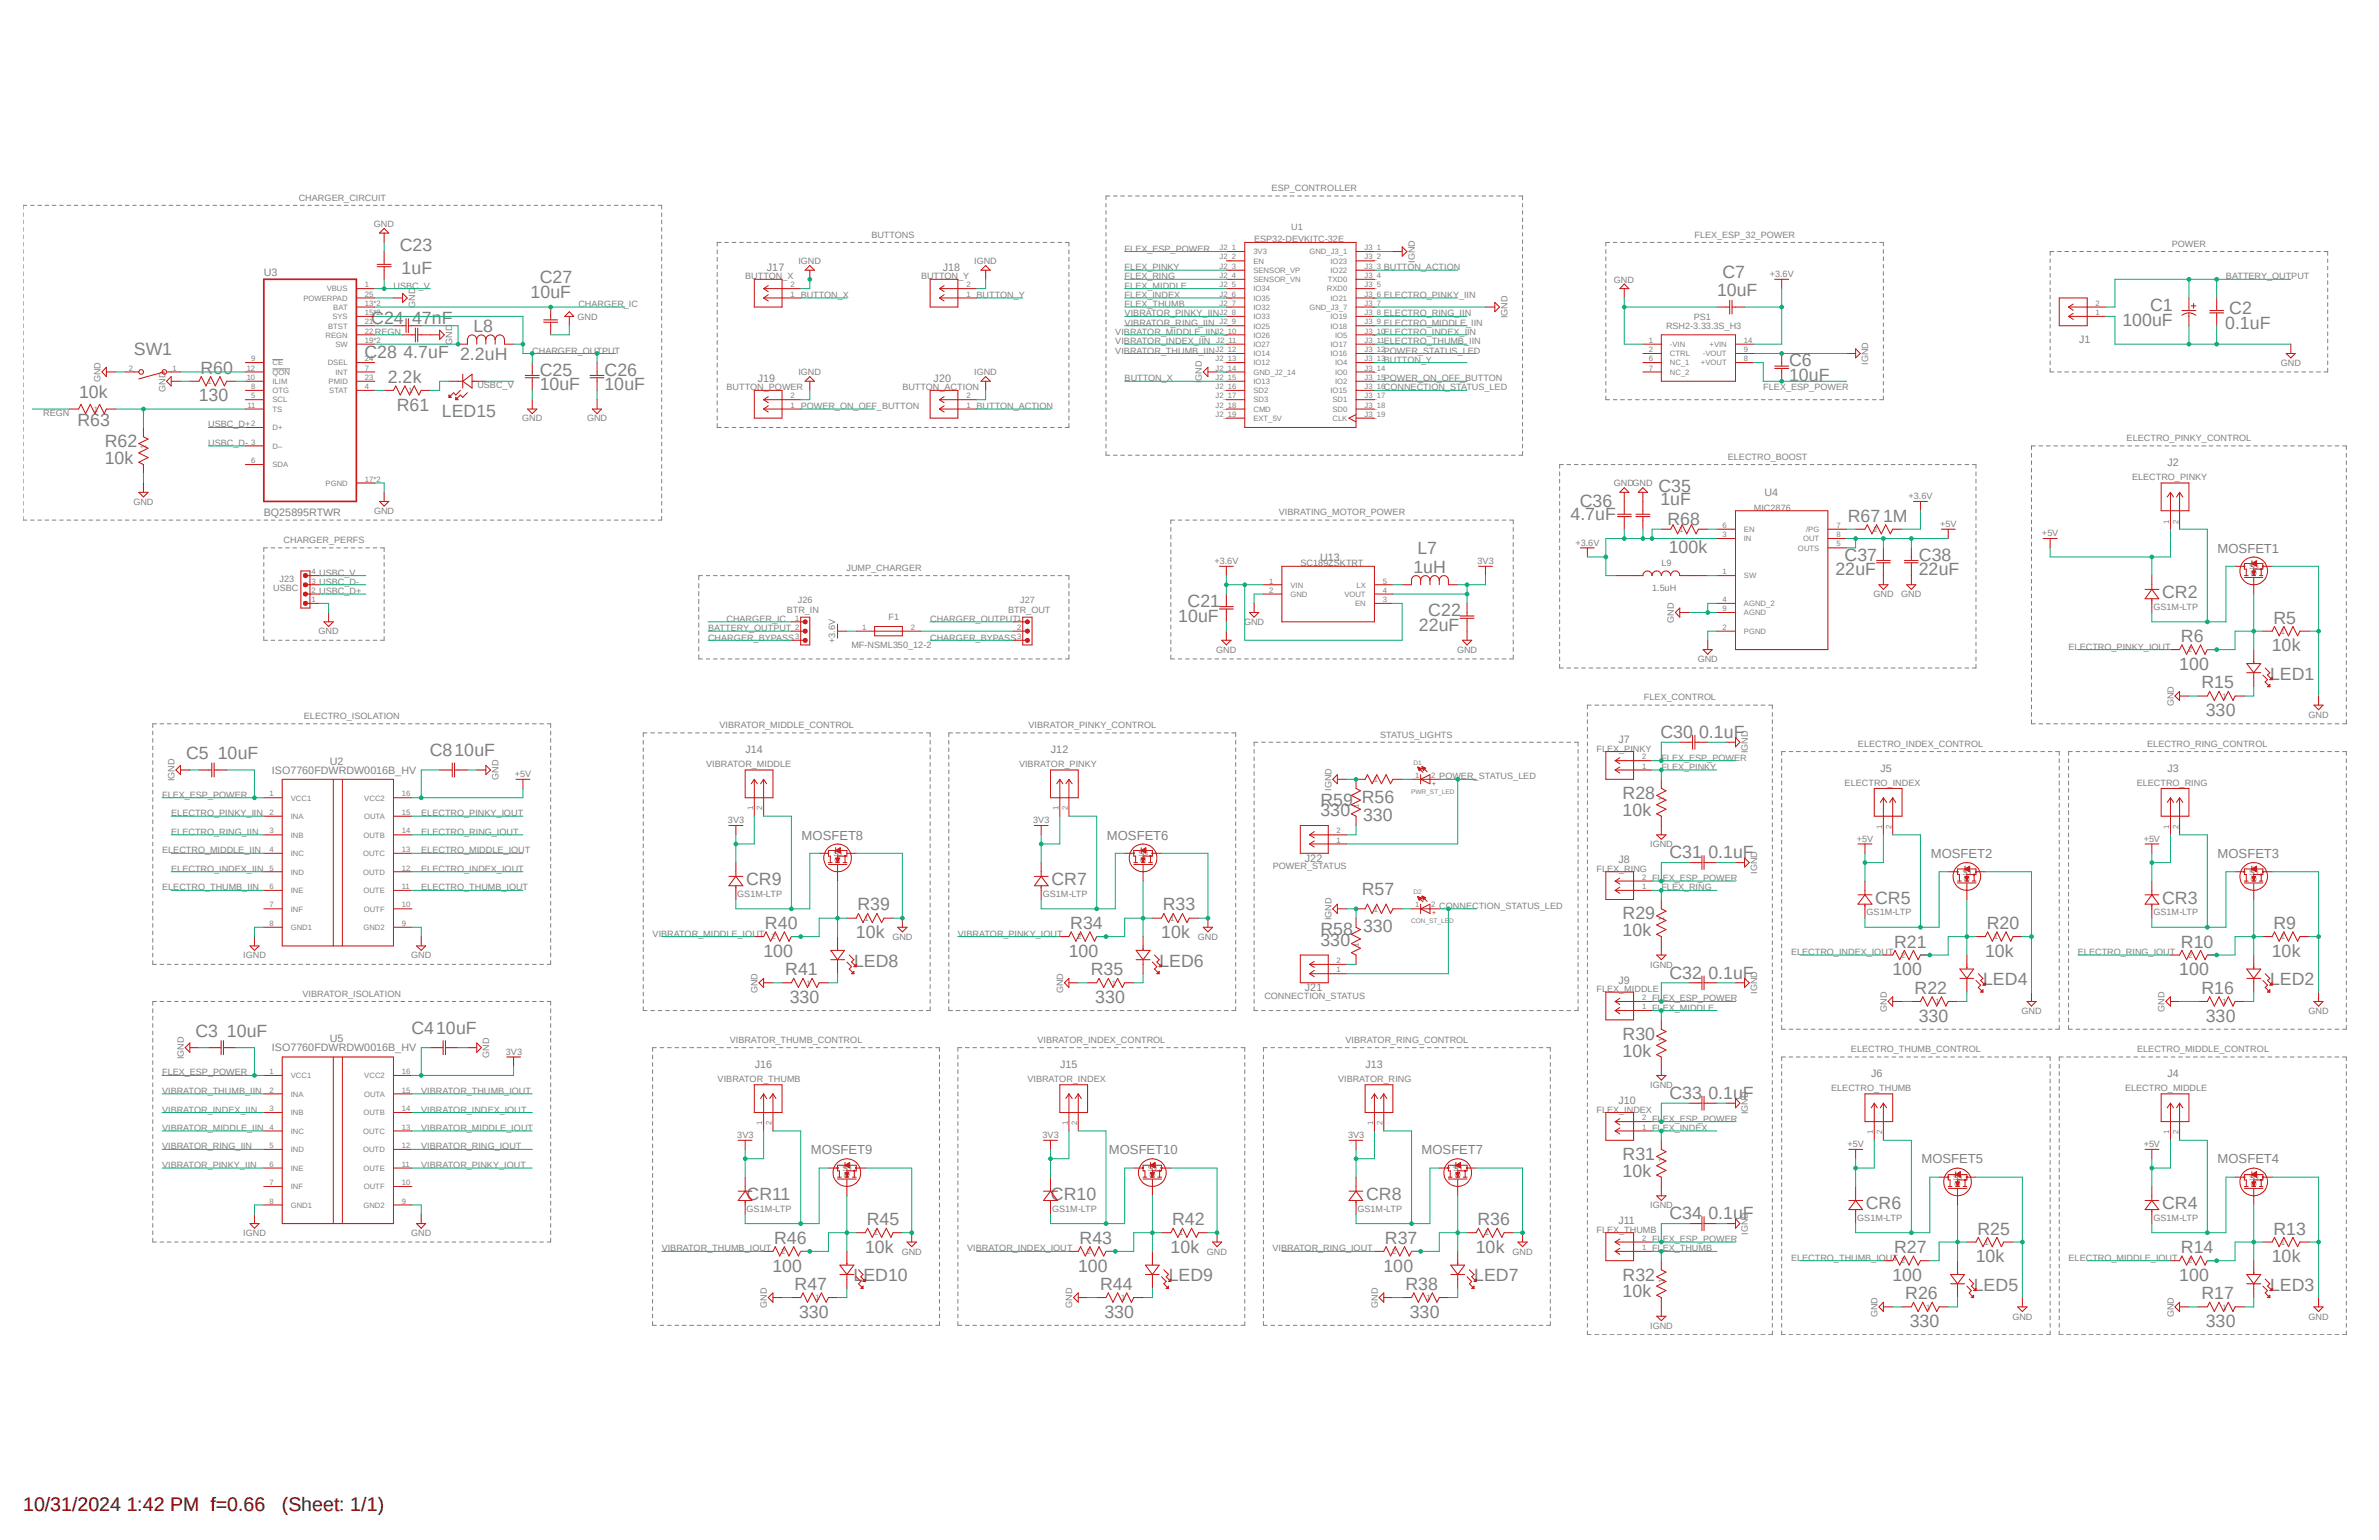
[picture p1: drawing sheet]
<svg xmlns="http://www.w3.org/2000/svg" width="432mm" height="279mm" viewBox="0 0 432 279" stroke-linecap="round" stroke-linejoin="round" font-family="sans-serif">
<defs><g id="words">
<g font-size="3.6">
<text x="4.2" y="274.2">10/31/2024 1:42 PM f=0.66</text>
<text x="51.1" y="274.2">(Sheet: 1/1)</text>
</g>
<g font-size="3.2" fill="#808080">
<text x="72.6" y="45.6">C23</text>
<text x="72.9" y="49.7">1uF</text>
<text x="98" y="51.3">C27</text>
<text x="311.7" y="53.7">10uF</text>
<text x="312.6" y="50.4">C7</text>
<text x="67.4" y="58.8">C24</text>
<text x="74.8" y="58.8">47nF</text>
<text x="96.3" y="54">10uF</text>
<text x="385.2" y="59.1">100uF</text>
<text x="390.3" y="56.4">C1</text>
<text x="403.9" y="59.6">0.1uF</text>
<text x="404.6" y="57">C2</text>
<text x="24.3" y="64.4">SW1</text>
<text x="66.2" y="65">C28</text>
<text x="73.2" y="65">4.7uF 2.2uH</text>
<text x="85.9" y="60.2">L8</text>
<text x="36.4" y="67.8">R60</text>
<text x="70.4" y="69.5">2.2k</text>
<text x="98" y="70.8">10uF</text>
<text x="98" y="68.2">C25</text>
<text x="109.7" y="70.8">10uF</text>
<text x="109.7" y="68.2">C26</text>
<text x="324.7" y="69.1">10uF</text>
<text x="324.7" y="66.5">C6</text>
<text x="14.1" y="77.3">R63</text>
<text x="14.4" y="72.2">10k</text>
<text x="36.1" y="72.8">130</text>
<text x="72" y="74.5">R61</text>
<text x="80.2" y="75.7">LED15</text>
<text x="19" y="81.2">R62</text>
<text x="19" y="84.2">10k</text>
<text x="301" y="89.3">C35</text>
<text x="285.1" y="94.4">4.7uF</text>
<text x="286.7" y="92">C36</text>
<text x="301.4" y="91.7">1uF</text>
<text x="302.6" y="95.2">R68</text>
<text x="335.4" y="94.7">R671M</text>
<text x="257.3" y="100.5">L7</text>
<text x="302.9" y="100.3">100k</text>
<text x="334.8" y="101.7">C37</text>
<text x="348.3" y="101.7">C38</text>
<text x="256.5" y="103.9">1uH</text>
<text x="333.2" y="104.4">22uF</text>
<text x="348.3" y="104.4">22uF</text>
<text x="213.9" y="112.8">10uF</text>
<text x="215.6" y="110.1">C21</text>
<text x="259.2" y="111.8">C22</text>
<text x="392.4" y="108.6">CR2</text>
<text x="412.7" y="113.2">R5</text>
<text x="257.6" y="114.5">22uF</text>
<text x="395.9" y="116.5">R6</text>
<text x="412.4" y="118.2">10k</text>
<text x="395.6" y="121.5">100</text>
<text x="399.6" y="124.9">R15</text>
<text x="412" y="123.3">LED1</text>
<text x="400.4" y="129.9">330</text>
<text x="33.8" y="137.7">C5</text>
<text x="39.5" y="137.7">10uF</text>
<text x="78" y="137.2">C810uF</text>
<text x="301.4" y="133.9">C30</text>
<text x="308.4" y="133.9">0.1uF</text>
<text x="239.7" y="148.1">330</text>
<text x="239.7" y="146.2">R59 R56</text>
<text x="247.4" y="149">330</text>
<text x="294.5" y="148">10k</text>
<text x="294.5" y="145">R28</text>
<text x="303" y="155.7">C31</text>
<text x="310.1" y="155.7">0.1uF</text>
<text x="135.4" y="160.7">CR9</text>
<text x="190.8" y="160.7">CR7</text>
<text x="155.6" y="165.2">R39</text>
<text x="211.1" y="165.2">R33</text>
<text x="247.2" y="162.4">R57</text>
<text x="294.5" y="166.8">R29</text>
<text x="340.4" y="164">CR5</text>
<text x="392.4" y="164">CR3</text>
<text x="138.6" y="173.6">100</text>
<text x="138.9" y="168.6">R40</text>
<text x="155.4" y="170.2">10k</text>
<text x="194" y="173.6">100</text>
<text x="194.3" y="168.6">R34</text>
<text x="210.8" y="170.2">10k</text>
<text x="239.7" y="171.7">330</text>
<text x="239.7" y="169.7">R58</text>
<text x="247.4" y="169.2">330</text>
<text x="294.5" y="169.9">10k</text>
<text x="343.8" y="171.9">R21</text>
<text x="360.3" y="173.6">10k</text>
<text x="360.6" y="168.6">R20</text>
<text x="395.9" y="171.9">R10</text>
<text x="412.4" y="173.6">10k</text>
<text x="412.7" y="168.6">R9</text>
<text x="142.5" y="177">R41</text>
<text x="155" y="175.4">LED8</text>
<text x="198" y="177">R35</text>
<text x="210.4" y="175.4">LED6</text>
<text x="303" y="177.5">C32</text>
<text x="310.1" y="177.5">0.1uF</text>
<text x="343.5" y="177">100</text>
<text x="360" y="178.7">LED4</text>
<text x="395.6" y="177">100</text>
<text x="412" y="178.7">LED2</text>
<text x="143.3" y="182">330</text>
<text x="198.8" y="182">330</text>
<text x="347.5" y="180.3">R22</text>
<text x="348.3" y="185.3">330</text>
<text x="399.6" y="180.3">R16</text>
<text x="400.4" y="185.3">330</text>
<text x="35.5" y="188.1">C3</text>
<text x="41.2" y="188.1">10uF</text>
<text x="74.7" y="187.6">C410uF</text>
<text x="294.5" y="191.7">10k</text>
<text x="294.5" y="188.6">R30</text>
<text x="303" y="199.4">C33</text>
<text x="310.1" y="199.4">0.1uF</text>
<text x="294.5" y="213.5">10k</text>
<text x="294.5" y="210.5">R31</text>
<text x="135.5" y="217.7">CR11</text>
<text x="190.8" y="217.7">CR10</text>
<text x="247.9" y="217.7">CR8</text>
<text x="303" y="221.2">C34</text>
<text x="310.1" y="221.2">0.1uF</text>
<text x="338.7" y="219.4">CR6</text>
<text x="392.4" y="219.4">CR4</text>
<text x="140.5" y="225.7">R46</text>
<text x="157" y="227.3">10k</text>
<text x="157.3" y="222.3">R45</text>
<text x="196" y="225.7">R43</text>
<text x="212.5" y="227.3">10k</text>
<text x="212.8" y="222.3">R42</text>
<text x="251.4" y="225.7">R37</text>
<text x="267.9" y="227.3">10k</text>
<text x="268.2" y="222.3">R36</text>
<text x="343.8" y="227.3">R27</text>
<text x="358.9" y="224">R25</text>
<text x="395.9" y="227.3">R14</text>
<text x="412.7" y="224">R13</text>
<text x="140.2" y="230.7">100</text>
<text x="154.9" y="232.5">LED10</text>
<text x="195.7" y="230.7">100</text>
<text x="212.1" y="232.5">LED9</text>
<text x="251.1" y="230.7">100</text>
<text x="267.6" y="232.5">LED7</text>
<text x="294.5" y="232.3">R32</text>
<text x="343.5" y="232.4">100</text>
<text x="358.6" y="229">10k</text>
<text x="395.6" y="232.4">100</text>
<text x="412.4" y="229">10k</text>
<text x="144.2" y="234.1">R47</text>
<text x="145" y="239.1">330</text>
<text x="199.7" y="234.1">R44</text>
<text x="200.4" y="239.1">330</text>
<text x="255.1" y="234.1">R38</text>
<text x="255.9" y="239.1">330</text>
<text x="294.5" y="235.4">10k</text>
<text x="345.8" y="235.7">R26</text>
<text x="358.3" y="234.2">LED5</text>
<text x="399.6" y="235.7">R17</text>
<text x="412" y="234.2">LED3</text>
<text x="346.6" y="240.7">330</text>
<text x="400.4" y="240.7">330</text>
</g>
<g font-size="2.4" fill="#808080">
<text x="402.5" y="100.2">MOSFET1</text>
<text x="145.5" y="152.3">MOSFET8</text>
<text x="200.9" y="152.3">MOSFET6</text>
<text x="350.4" y="155.7">MOSFET2</text>
<text x="402.5" y="155.7">MOSFET3</text>
<text x="147.2" y="209.4">MOSFET9</text>
<text x="201.3" y="209.4">MOSFET10</text>
<text x="258" y="209.4">MOSFET7</text>
<text x="348.7" y="211.1">MOSFET5</text>
<text x="402.5" y="211.1">MOSFET4</text>
</g>
<g font-size="1.9" fill="#808080">
<text x="47.9" y="50">U3</text>
<text x="139.2" y="49.1">J17</text>
<text x="171.1" y="49.1">J18</text>
<text x="377.4" y="62.3">J1</text>
<text x="137.5" y="69.3">J19</text>
<text x="169.5" y="69.3">J20</text>
<text x="393.4" y="84.6">J2</text>
<text x="47.9" y="93.6">BQ25895RTWR</text>
<text x="320.3" y="90">U4</text>
<text x="239.6" y="101.8">U13</text>
<text x="135.3" y="136.7">J14</text>
<text x="190.8" y="136.7">J12</text>
<text x="293.8" y="134.8">J7</text>
<text x="49.4" y="140.4">ISO7760FDWRDW0016B_HV</text>
<text x="59.9" y="138.7">U2</text>
<text x="341.3" y="140">J5</text>
<text x="393.4" y="140">J3</text>
<text x="236.9" y="156.4">J22</text>
<text x="293.8" y="156.6">J8</text>
<text x="236.9" y="179.9">J21</text>
<text x="293.8" y="178.5">J9</text>
<text x="49.4" y="190.8">ISO7760FDWRDW0016B_HV</text>
<text x="59.9" y="189.1">U5</text>
<text x="137" y="193.8">J16</text>
<text x="192.4" y="193.8">J15</text>
<text x="247.9" y="193.8">J13</text>
<text x="339.6" y="195.5">J6</text>
<text x="393.4" y="195.5">J4</text>
<text x="293.8" y="200.3">J10</text>
<text x="293.8" y="222.1">J11</text>
</g>
<g font-size="1.7" fill="#808080">
<text x="230.8" y="34.7">ESP_CONTROLLER</text>
<text x="54.2" y="36.4">CHARGER_CIRCUIT</text>
<text x="67.9" y="41.2">GND</text>
<text x="234.4" y="41.8">U1</text>
<text x="144.9" y="47.9">IGND</text>
<text x="158.2" y="43.1">BUTTONS</text>
<text x="176.8" y="47.9">IGND</text>
<text x="204.1" y="45.6">FLEX_ESP_POWER</text>
<text x="227.6" y="44">ESP32-DEVKITC-32E</text>
<text x="256.8" y="47.7" transform="rotate(-90 256.8 47.7)">IGND</text>
<text x="307.6" y="43.1">FLEX_ESP_32_POWER</text>
<text x="394.2" y="44.8">POWER</text>
<text x="71.4" y="52.4">USBC_V</text>
<text x="135.3" y="50.7">BUTTON_X</text>
<text x="167.2" y="50.7">BUTTON_Y</text>
<text x="204.1" y="49">FLEX_PINKY</text>
<text x="204.1" y="50.7">FLEX_RING</text>
<text x="204.1" y="52.4">FLEX_MIDDLE</text>
<text x="251.2" y="49">BUTTON_ACTION</text>
<text x="292.9" y="51.3">GND</text>
<text x="321.2" y="50.2">+3.6V</text>
<text x="404" y="50.7">BATTERY_OUTPUT</text>
<text x="75.4" y="55.9" transform="rotate(-90 75.4 55.9)">GND</text>
<text x="104.8" y="58">GND</text>
<text x="105" y="55.7">CHARGER_IC</text>
<text x="145.3" y="54.1">BUTTON_X</text>
<text x="177.3" y="54.1">BUTTON_Y</text>
<text x="204.1" y="54.1">FLEX_INDEX</text>
<text x="204.1" y="55.7">FLEX_THUMB</text>
<text x="204.1" y="57.4">VIBRATOR_PINKY_IIN</text>
<text x="204.1" y="59.1">VIBRATOR_RING_IIN</text>
<text x="251.2" y="54.1">ELECTRO_PINKY_IIN</text>
<text x="251.2" y="57.4">ELECTRO_RING_IIN</text>
<text x="251.2" y="59.1">ELECTRO_MIDDLE_IIN</text>
<text x="273.6" y="57.7" transform="rotate(-90 273.6 57.7)">IGND</text>
<text x="302.4" y="59.7">RSH2-3.33.3S_H3</text>
<text x="307.4" y="58">PS1</text>
<text x="68" y="60.7">REGN</text>
<text x="82.1" y="62.6" transform="rotate(-90 82.1 62.6)">GND</text>
<text x="96.6" y="64.1">CHARGER_OUTPUT</text>
<text x="202.4" y="60.7">VIBRATOR_MIDDLE_IIN</text>
<text x="202.4" y="62.4">VIBRATOR_INDEX_IIN</text>
<text x="202.4" y="64.1">VIBRATOR_THUMB_IIN</text>
<text x="251.2" y="65.8">BUTTON_Y</text>
<text x="251.2" y="64.1">POWER_STATUS_LED</text>
<text x="251.2" y="60.7">ELECTRO_INDEX_IIN</text>
<text x="251.2" y="62.4">ELECTRO_THUMB_IIN</text>
<text x="18.2" y="69.3" transform="rotate(-90 18.2 69.3)">GND</text>
<text x="30" y="71" transform="rotate(-90 30 71)">GND</text>
<text x="86.7" y="70.4">USBC_V</text>
<text x="131.9" y="70.8">BUTTON_POWER</text>
<text x="144.9" y="68.1">IGND</text>
<text x="163.8" y="70.8">BUTTON_ACTION</text>
<text x="176.8" y="68.1">IGND</text>
<text x="204.1" y="69.2">BUTTON_X</text>
<text x="218.1" y="69.6" transform="rotate(-90 218.1 69.6)">IGND</text>
<text x="251.2" y="69.2">POWER_ON_OFF_BUTTON</text>
<text x="251.2" y="70.8">CONNECTION_STATUS_LED</text>
<text x="320" y="70.8">FLEX_ESP_POWER</text>
<text x="339.1" y="66.2" transform="rotate(-90 339.1 66.2)">IGND</text>
<text x="414" y="66.4">GND</text>
<text x="7.8" y="75.4">REGN</text>
<text x="37.8" y="77.6">USBC_D+</text>
<text x="94.8" y="76.5">GND</text>
<text x="106.6" y="76.5">GND</text>
<text x="145.3" y="74.2">POWER_ON_OFF_BUTTON</text>
<text x="177.3" y="74.2">BUTTON_ACTION</text>
<text x="37.8" y="80.9">USBC_D-</text>
<text x="313.6" y="83.4">ELECTRO_BOOST</text>
<text x="386" y="80.1">ELECTRO_PINKY_CONTROL</text>
<text x="292.9" y="88.2">GNDGND</text>
<text x="387" y="87.1">ELECTRO_PINKY</text>
<text x="24.2" y="91.6">GND</text>
<text x="67.9" y="93.3">GND</text>
<text x="232.1" y="93.5">VIBRATING_MOTOR_POWER</text>
<text x="318.3" y="92.7">MIC2876</text>
<text x="346.4" y="90.6">+3.6V</text>
<text x="352.1" y="95.6">+5V</text>
<text x="51.5" y="98.6">CHARGER_PERFS</text>
<text x="286" y="99">+3.6V</text>
<text x="370.6" y="97.3">+5V</text>
<text x="49.6" y="107.3">USBC</text>
<text x="50.8" y="105.6">J23</text>
<text x="58" y="107.8">USBC_D+</text>
<text x="58" y="106.1">USBC_D-</text>
<text x="58" y="104.4">USBC_V</text>
<text x="153.6" y="103.6">JUMP_CHARGER</text>
<text x="220.4" y="102.3">+3.6V</text>
<text x="236.1" y="102.7">SC189ZSKTRT</text>
<text x="268.2" y="102.3">3V3</text>
<text x="299.8" y="107.3">1.5uH</text>
<text x="301.5" y="102.7">L9</text>
<text x="131.9" y="112.8">CHARGER_IC</text>
<text x="142.8" y="111.1">BTR_IN</text>
<text x="144.8" y="109.5">J26</text>
<text x="161.3" y="112.6">F1</text>
<text x="168.8" y="112.8">CHARGER_OUTPUT</text>
<text x="183" y="111.1">BTR_OUT</text>
<text x="185.2" y="109.5">J27</text>
<text x="225.8" y="113.4">GND</text>
<text x="303.8" y="113" transform="rotate(-90 303.8 113)">GND</text>
<text x="340.1" y="108.4">GND</text>
<text x="345.1" y="108.4">GND</text>
<text x="390.9" y="110.7">GS1M-LTP</text>
<text x="57.8" y="115.1">GND</text>
<text x="128.5" y="114.5">BATTERY_OUTPUT</text>
<text x="128.5" y="116.2">CHARGER_BYPASS</text>
<text x="151.6" y="116.7" transform="rotate(-90 151.6 116.7)">+3.6V</text>
<text x="154.6" y="117.6">MF-NSML350_12-2</text>
<text x="168.8" y="116.2">CHARGER_BYPASS</text>
<text x="220.8" y="118.4">GND</text>
<text x="264.5" y="118.4">GND</text>
<text x="375.5" y="117.9">ELECTRO_PINKY_IOUT</text>
<text x="308.1" y="120.1">GND</text>
<text x="55.2" y="130.5">ELECTRO_ISOLATION</text>
<text x="298.4" y="127.1">FLEX_CONTROL</text>
<text x="394.5" y="128.1" transform="rotate(-90 394.5 128.1)">GND</text>
<text x="419" y="130.2">GND</text>
<text x="130.6" y="132.1">VIBRATOR_MIDDLE_CONTROL</text>
<text x="186.7" y="132.1">VIBRATOR_PINKY_CONTROL</text>
<text x="250.5" y="133.8">STATUS_LIGHTS</text>
<text x="289.8" y="136.4">FLEX_PINKY</text>
<text x="317.2" y="136.7" transform="rotate(-90 317.2 136.7)">IGND</text>
<text x="337.2" y="135.5">ELECTRO_INDEX_CONTROL</text>
<text x="389.7" y="135.5">ELECTRO_RING_CONTROL</text>
<text x="31.7" y="141.8" transform="rotate(-90 31.7 141.8)">IGND</text>
<text x="90.5" y="141.5" transform="rotate(-90 90.5 141.5)">GND</text>
<text x="93.4" y="141">+5V</text>
<text x="128.2" y="139.2">VIBRATOR_MIDDLE</text>
<text x="185" y="139.2">VIBRATOR_PINKY</text>
<text x="241.7" y="143.5" transform="rotate(-90 241.7 143.5)">IGND</text>
<text x="261.2" y="141.4">POWER_STATUS_LED</text>
<text x="301.5" y="138">FLEX_ESP_POWER</text>
<text x="301.5" y="139.7">FLEX_PINKY</text>
<text x="334.8" y="142.6">ELECTRO_INDEX</text>
<text x="387.8" y="142.6">ELECTRO_RING</text>
<text x="29.4" y="144.7">FLEX_ESP_POWER</text>
<text x="31.1" y="148.1">ELECTRO_PINKY_IIN</text>
<text x="76.5" y="148.1">ELECTRO_PINKY_IOUT</text>
<text x="132.1" y="149.4">3V3</text>
<text x="187.5" y="149.4">3V3</text>
<text x="29.4" y="154.8">ELECTRO_MIDDLE_IIN</text>
<text x="31.1" y="151.5">ELECTRO_RING_IIN</text>
<text x="76.5" y="151.5">ELECTRO_RING_IOUT</text>
<text x="76.5" y="154.8">ELECTRO_MIDDLE_IOUT</text>
<text x="299.5" y="153.7">IGND</text>
<text x="337" y="152.7">+5V</text>
<text x="389.1" y="152.7">+5V</text>
<text x="29.4" y="161.5">ELECTRO_THUMB_IIN</text>
<text x="31.1" y="158.2">ELECTRO_INDEX_IIN</text>
<text x="76.5" y="158.2">ELECTRO_INDEX_IOUT</text>
<text x="76.5" y="161.5">ELECTRO_THUMB_IOUT</text>
<text x="231" y="157.7">POWER_STATUS</text>
<text x="289.8" y="158.2">FLEX_RING</text>
<text x="299.8" y="159.9">FLEX_ESP_POWER</text>
<text x="301.5" y="161.5">FLEX_RING</text>
<text x="318.9" y="158.5" transform="rotate(-90 318.9 158.5)">IGND</text>
<text x="133.8" y="162.7">GS1M-LTP</text>
<text x="189.3" y="162.7">GS1M-LTP</text>
<text x="241.7" y="167" transform="rotate(-90 241.7 167)">IGND</text>
<text x="261.2" y="164.9">CONNECTION_STATUS_LED</text>
<text x="338.8" y="166.1">GS1M-LTP</text>
<text x="390.9" y="166.1">GS1M-LTP</text>
<text x="44.2" y="173.9">IGND</text>
<text x="74.6" y="173.9">GND</text>
<text x="118.4" y="169.9">VIBRATOR_MIDDLE_IOUT</text>
<text x="162" y="170.5">GND</text>
<text x="173.9" y="169.9">VIBRATOR_PINKY_IOUT</text>
<text x="217.4" y="170.5">GND</text>
<text x="325.1" y="173.3">ELECTRO_INDEX_IOUT</text>
<text x="377.1" y="173.3">ELECTRO_RING_IOUT</text>
<text x="299.5" y="175.6">IGND</text>
<text x="54.9" y="180.8">VIBRATOR_ISOLATION</text>
<text x="137.5" y="180.2" transform="rotate(-90 137.5 180.2)">GND</text>
<text x="193" y="180.2" transform="rotate(-90 193 180.2)">GND</text>
<text x="229.5" y="181.2">CONNECTION_STATUS</text>
<text x="289.8" y="180">FLEX_MIDDLE</text>
<text x="299.8" y="181.7">FLEX_ESP_POWER</text>
<text x="299.8" y="183.3">FLEX_MIDDLE</text>
<text x="318.9" y="180.3" transform="rotate(-90 318.9 180.3)">IGND</text>
<text x="342.5" y="183.6" transform="rotate(-90 342.5 183.6)">GND</text>
<text x="366.9" y="183.9">GND</text>
<text x="392.9" y="183.6" transform="rotate(-90 392.9 183.6)">GND</text>
<text x="419" y="183.9">GND</text>
<text x="88.8" y="191.9" transform="rotate(-90 88.8 191.9)">GND</text>
<text x="91.8" y="191.3">3V3</text>
<text x="132.5" y="189.2">VIBRATOR_THUMB_CONTROL</text>
<text x="188.3" y="189.2">VIBRATOR_INDEX_CONTROL</text>
<text x="244.2" y="189.2">VIBRATOR_RING_CONTROL</text>
<text x="336" y="190.9">ELECTRO_THUMB_CONTROL</text>
<text x="387.9" y="190.9">ELECTRO_MIDDLE_CONTROL</text>
<text x="29.4" y="195.1">FLEX_ESP_POWER</text>
<text x="33.4" y="192.2" transform="rotate(-90 33.4 192.2)">IGND</text>
<text x="130.3" y="196.3">VIBRATOR_THUMB</text>
<text x="186.5" y="196.3">VIBRATOR_INDEX</text>
<text x="242.9" y="196.3">VIBRATOR_RING</text>
<text x="299.5" y="197.4">IGND</text>
<text x="332.4" y="198">ELECTRO_THUMB</text>
<text x="385.7" y="198">ELECTRO_MIDDLE</text>
<text x="29.4" y="201.8">VIBRATOR_INDEX_IIN</text>
<text x="29.4" y="198.5">VIBRATOR_THUMB_IIN</text>
<text x="76.5" y="201.8">VIBRATOR_INDEX_IOUT</text>
<text x="76.5" y="198.5">VIBRATOR_THUMB_IOUT</text>
<text x="289.8" y="201.8">FLEX_INDEX</text>
<text x="299.8" y="203.5">FLEX_ESP_POWER</text>
<text x="317.2" y="202.2" transform="rotate(-90 317.2 202.2)">IGND</text>
<text x="29.4" y="208.5">VIBRATOR_RING_IIN</text>
<text x="29.4" y="205.2">VIBRATOR_MIDDLE_IIN</text>
<text x="76.5" y="208.5">VIBRATOR_RING_IOUT</text>
<text x="76.5" y="205.2">VIBRATOR_MIDDLE_IOUT</text>
<text x="133.8" y="206.5">3V3</text>
<text x="189.2" y="206.5">3V3</text>
<text x="244.7" y="206.5">3V3</text>
<text x="299.8" y="205.2">FLEX_INDEX</text>
<text x="335.3" y="208.2">+5V</text>
<text x="389.1" y="208.2">+5V</text>
<text x="29.4" y="211.9">VIBRATOR_PINKY_IIN</text>
<text x="76.5" y="211.9">VIBRATOR_PINKY_IOUT</text>
<text x="135.5" y="219.8">GS1M-LTP</text>
<text x="191" y="219.8">GS1M-LTP</text>
<text x="246.4" y="219.8">GS1M-LTP</text>
<text x="299.5" y="219.2">IGND</text>
<text x="337.1" y="221.5">GS1M-LTP</text>
<text x="390.9" y="221.5">GS1M-LTP</text>
<text x="44.2" y="224.3">IGND</text>
<text x="74.6" y="224.3">GND</text>
<text x="120.1" y="227">VIBRATOR_THUMB_IOUT</text>
<text x="163.7" y="227.6">GND</text>
<text x="175.6" y="227">VIBRATOR_INDEX_IOUT</text>
<text x="219.1" y="227.6">GND</text>
<text x="231" y="227">VIBRATOR_RING_IOUT</text>
<text x="274.5" y="227.6">GND</text>
<text x="289.8" y="223.7">FLEX_THUMB</text>
<text x="299.8" y="225.3">FLEX_ESP_POWER</text>
<text x="299.8" y="227">FLEX_THUMB</text>
<text x="317.2" y="224" transform="rotate(-90 317.2 224)">IGND</text>
<text x="325.1" y="228.7">ELECTRO_THUMB_IOUT</text>
<text x="375.5" y="228.7">ELECTRO_MIDDLE_IOUT</text>
<text x="139.2" y="237.3" transform="rotate(-90 139.2 237.3)">GND</text>
<text x="194.6" y="237.3" transform="rotate(-90 194.6 237.3)">GND</text>
<text x="250.1" y="237.3" transform="rotate(-90 250.1 237.3)">GND</text>
<text x="340.8" y="239" transform="rotate(-90 340.8 239)">GND</text>
<text x="365.3" y="239.4">GND</text>
<text x="394.5" y="239" transform="rotate(-90 394.5 239)">GND</text>
<text x="419" y="239.4">GND</text>
<text x="299.5" y="241">IGND</text>
</g>
<g font-size="1.4" fill="#808080">
<text x="221.4" y="45.4">J2_1</text>
<text x="221.4" y="47.1">J2_2</text>
<text x="227.5" y="46.1">3V3</text>
<text x="227.5" y="47.8">EN</text>
<text x="237.7" y="46.1">GND_J3_1</text>
<text x="241.5" y="47.8">IO23</text>
<text x="247.6" y="45.4">J3_1</text>
<text x="247.6" y="47.1">J3_2</text>
<text x="59.3" y="52.9">VBUS</text>
<text x="66.2" y="52.1">1</text>
<text x="66.2" y="53.8">25</text>
<text x="143.5" y="53.8">1</text>
<text x="143.5" y="52.1">2</text>
<text x="175.4" y="53.8">1</text>
<text x="175.4" y="52.1">2</text>
<text x="221.4" y="48.8">J2_3</text>
<text x="221.4" y="50.5">J2_4</text>
<text x="221.4" y="52.1">J2_5</text>
<text x="221.4" y="53.8">J2_6</text>
<text x="227.5" y="49.5">SENSOR_VP</text>
<text x="227.5" y="51.2">SENSOR_VN</text>
<text x="227.5" y="52.9">IO34</text>
<text x="240.8" y="52.9">RXD0</text>
<text x="241" y="51.2">TXD0</text>
<text x="241.5" y="49.5">IO22</text>
<text x="247.6" y="48.8">J3_3</text>
<text x="247.6" y="50.5">J3_4</text>
<text x="247.6" y="52.1">J3_5</text>
<text x="247.6" y="53.8">J3_6</text>
<text x="55.1" y="54.6">POWERPAD</text>
<text x="59.6" y="59.6">BTST</text>
<text x="60.3" y="57.9">SYS</text>
<text x="60.5" y="56.2">BAT</text>
<text x="66.2" y="55.5">13*2</text>
<text x="66.2" y="57.1">15*2</text>
<text x="66.2" y="58.8">21</text>
<text x="221.4" y="55.5">J2_7</text>
<text x="221.4" y="57.1">J2_8</text>
<text x="221.4" y="58.8">J2_9</text>
<text x="227.5" y="54.6">IO35</text>
<text x="227.5" y="56.2">IO32</text>
<text x="227.5" y="57.9">IO33</text>
<text x="227.5" y="59.6">IO25</text>
<text x="237.7" y="56.2">GND_J3_7</text>
<text x="241.5" y="54.6">IO21</text>
<text x="241.5" y="57.9">IO19</text>
<text x="241.5" y="59.6">IO18</text>
<text x="247.6" y="55.5">J3_7</text>
<text x="247.6" y="57.1">J3_8</text>
<text x="247.6" y="58.8">J3_9</text>
<text x="380.4" y="57.1">1</text>
<text x="380.4" y="55.5">2</text>
<text x="45.6" y="65.6">9</text>
<text x="59.1" y="61.3">REGN</text>
<text x="60.9" y="62.9">SW</text>
<text x="66.2" y="60.5">22</text>
<text x="66.2" y="62.2">19*2</text>
<text x="66.2" y="65.6">24</text>
<text x="220.6" y="60.5">J2_10</text>
<text x="220.6" y="63.9">J2_12</text>
<text x="220.6" y="65.6">J2_13</text>
<text x="220.7" y="62.2">J2_11</text>
<text x="227.5" y="61.3">IO26</text>
<text x="227.5" y="62.9">IO27</text>
<text x="227.5" y="64.6">IO14</text>
<text x="241.5" y="62.9">IO17</text>
<text x="241.5" y="64.6">IO16</text>
<text x="242.3" y="61.3">IO5</text>
<text x="247.6" y="60.5">J3_10</text>
<text x="247.6" y="62.2">J3_11</text>
<text x="247.6" y="63.9">J3_12</text>
<text x="247.6" y="65.6">J3_13</text>
<text x="299.2" y="62.2">1</text>
<text x="299.2" y="63.9">2</text>
<text x="299.2" y="65.6">6</text>
<text x="303.1" y="62.9">-VIN</text>
<text x="303.1" y="64.6">CTRL</text>
<text x="309.1" y="64.6">-VOUT</text>
<text x="310.3" y="62.9">+VIN</text>
<text x="316.5" y="65.6">8</text>
<text x="316.5" y="63.9">9</text>
<text x="316.5" y="62.2">14</text>
<text x="23.4" y="67.2">2</text>
<text x="31.3" y="67.2">1</text>
<text x="37.7" y="69.7">1</text>
<text x="44.8" y="67.2">12</text>
<text x="44.8" y="68.9">10</text>
<text x="45.6" y="70.6">8</text>
<text x="49.4" y="66.3">CE</text>
<text x="49.4" y="68">QON</text>
<text x="49.4" y="69.7">ILIM</text>
<text x="49.4" y="71.3">OTG</text>
<text x="59.5" y="66.3">DSEL</text>
<text x="59.6" y="69.7">PMID</text>
<text x="59.8" y="71.3">STAT</text>
<text x="60.9" y="68">INT</text>
<text x="66.2" y="67.2">7</text>
<text x="66.2" y="68.9">23</text>
<text x="66.2" y="70.6">4</text>
<text x="74.1" y="71.3">1</text>
<text x="220.6" y="67.2">J2_14</text>
<text x="220.6" y="68.9">J2_15</text>
<text x="220.6" y="70.6">J2_16</text>
<text x="227.5" y="66.3">IO12</text>
<text x="227.5" y="68">GND_J2_14</text>
<text x="227.5" y="69.7">IO13</text>
<text x="227.5" y="71.3">SD2</text>
<text x="241.5" y="71.3">IO15</text>
<text x="242.3" y="66.3">IO4</text>
<text x="242.3" y="68">IO0</text>
<text x="242.3" y="69.7">IO2</text>
<text x="247.6" y="67.2">J3_14</text>
<text x="247.6" y="68.9">J3_15</text>
<text x="247.6" y="70.6">J3_16</text>
<text x="299.2" y="67.2">7</text>
<text x="303.1" y="66.3">NC_1</text>
<text x="303.1" y="68">NC_2</text>
<text x="308.7" y="66.3">+VOUT</text>
<text x="17" y="74.7">1</text>
<text x="44.9" y="74">11</text>
<text x="45.6" y="72.3">5</text>
<text x="45.6" y="77.3">2</text>
<text x="49.4" y="73">SCL</text>
<text x="49.4" y="74.7">TS</text>
<text x="143.5" y="74">1</text>
<text x="143.5" y="72.3">2</text>
<text x="175.4" y="74">1</text>
<text x="175.4" y="72.3">2</text>
<text x="220.6" y="72.3">J2_17</text>
<text x="220.6" y="74">J2_18</text>
<text x="220.6" y="75.6">J2_19</text>
<text x="227.5" y="73">SD3</text>
<text x="227.5" y="74.7">CMD</text>
<text x="227.5" y="76.4">EXT_5V</text>
<text x="241.8" y="73">SD1</text>
<text x="241.8" y="74.7">SD0</text>
<text x="241.8" y="76.4">CLK</text>
<text x="247.6" y="72.3">J3_17</text>
<text x="247.6" y="74">J3_18</text>
<text x="247.6" y="75.6">J3_19</text>
<text x="26.5" y="81.5" transform="rotate(-90 26.5 81.5)">1</text>
<text x="45.6" y="80.7">3</text>
<text x="49.4" y="78.1">D+</text>
<text x="49.4" y="81.4">D–</text>
<text x="45.6" y="84">6</text>
<text x="49.4" y="84.8">SDA</text>
<text x="59.1" y="88.1">PGND</text>
<text x="66.2" y="87.4">17*2</text>
<text x="312.7" y="95.8">6</text>
<text x="333.3" y="95.8">7</text>
<text x="393.7" y="95" transform="rotate(-90 393.7 95)">1</text>
<text x="395.4" y="95" transform="rotate(-90 395.4 95)">2</text>
<text x="304.8" y="96.5">1</text>
<text x="312.7" y="97.5">3</text>
<text x="316.5" y="96.5">EN</text>
<text x="316.5" y="98.2">IN</text>
<text x="326.3" y="99.9">OUTS</text>
<text x="327.3" y="98.2">OUT</text>
<text x="327.8" y="96.6">/PG</text>
<text x="333.3" y="97.5">8</text>
<text x="333.3" y="99.1">5</text>
<text x="340.1" y="96.5">2</text>
<text x="56.5" y="107.6">2</text>
<text x="56.5" y="105.9">3</text>
<text x="56.5" y="104.2">4</text>
<text x="230.4" y="105.9">1</text>
<text x="230.4" y="107.6">2</text>
<text x="234.2" y="106.6">VIN</text>
<text x="246.2" y="106.6">LX</text>
<text x="251" y="107.6">4</text>
<text x="251" y="105.9">5</text>
<text x="312.7" y="104.2">1</text>
<text x="316.5" y="104.9">SW</text>
<text x="408.3" y="103.2">SD</text>
<text x="409.6" y="104.6" transform="rotate(-90 409.6 104.6)">G</text>
<text x="56.5" y="109.2">1</text>
<text x="144.3" y="112.6">1</text>
<text x="184.6" y="112.6">1</text>
<text x="234.2" y="108.3">GND</text>
<text x="244" y="108.3">VOUT</text>
<text x="246" y="110">EN</text>
<text x="251" y="109.2">3</text>
<text x="312.7" y="109.2">4</text>
<text x="312.7" y="110.9">9</text>
<text x="316.5" y="110">AGND_2</text>
<text x="316.5" y="111.6">AGND</text>
<text x="144.3" y="114.3">2</text>
<text x="144.3" y="115.9">3</text>
<text x="156.5" y="114.3">1</text>
<text x="165.3" y="114.3">2</text>
<text x="184.6" y="114.3">2</text>
<text x="184.6" y="115.9">3</text>
<text x="312.7" y="114.3">2</text>
<text x="316.5" y="115">PGND</text>
<text x="397.2" y="118.4">2</text>
<text x="414" y="115">1</text>
<text x="403.4" y="126.8">1</text>
<text x="298.1" y="137.8">2</text>
<text x="249.3" y="141.9">1</text>
<text x="256.9" y="141.1">1</text>
<text x="259.8" y="141.1">2</text>
<text x="298.1" y="139.4">1</text>
<text x="48.9" y="144.5">1</text>
<text x="48.9" y="147.9">2</text>
<text x="52.8" y="145.2">VCC1</text>
<text x="52.8" y="148.6">INA</text>
<text x="66.1" y="148.6">OUTA</text>
<text x="66.1" y="145.2">VCC2</text>
<text x="72.9" y="147.9">15</text>
<text x="72.9" y="144.5">16</text>
<text x="136.7" y="147" transform="rotate(-90 136.7 147)">1</text>
<text x="138.3" y="147" transform="rotate(-90 138.3 147)">2</text>
<text x="192.1" y="147" transform="rotate(-90 192.1 147)">1</text>
<text x="193.8" y="147" transform="rotate(-90 193.8 147)">2</text>
<text x="246.6" y="146.6" transform="rotate(-90 246.6 146.6)">1</text>
<text x="302" y="145.4" transform="rotate(-90 302 145.4)">1</text>
<text x="48.9" y="151.2">3</text>
<text x="48.9" y="154.6">4</text>
<text x="52.8" y="152">INB</text>
<text x="52.8" y="155.3">INC</text>
<text x="65.9" y="155.3">OUTC</text>
<text x="66" y="152">OUTB</text>
<text x="72.9" y="154.6">13</text>
<text x="72.9" y="151.2">14</text>
<text x="151.3" y="155.3">SD</text>
<text x="206.7" y="155.3">SD</text>
<text x="242.6" y="152.9">1</text>
<text x="242.6" y="151.2">2</text>
<text x="341.6" y="150.4" transform="rotate(-90 341.6 150.4)">1</text>
<text x="343.3" y="150.4" transform="rotate(-90 343.3 150.4)">2</text>
<text x="393.7" y="150.4" transform="rotate(-90 393.7 150.4)">1</text>
<text x="395.4" y="150.4" transform="rotate(-90 395.4 150.4)">2</text>
<text x="48.9" y="157.9">5</text>
<text x="48.9" y="161.3">6</text>
<text x="52.8" y="158.7">IND</text>
<text x="65.9" y="158.7">OUTD</text>
<text x="72.9" y="161.3">11</text>
<text x="72.9" y="157.9">12</text>
<text x="152.5" y="156.6" transform="rotate(-90 152.5 156.6)">G</text>
<text x="208" y="156.6" transform="rotate(-90 208 156.6)">G</text>
<text x="298.1" y="161.3">1</text>
<text x="298.1" y="159.6">2</text>
<text x="356.2" y="158.7">SD</text>
<text x="357.5" y="160" transform="rotate(-90 357.5 160)">G</text>
<text x="408.3" y="158.7">SD</text>
<text x="409.6" y="160" transform="rotate(-90 409.6 160)">G</text>
<text x="48.9" y="164.6">7</text>
<text x="52.8" y="162">INE</text>
<text x="52.8" y="165.4">INF</text>
<text x="66" y="162">OUTE</text>
<text x="66" y="165.4">OUTF</text>
<text x="72.9" y="164.6">10</text>
<text x="156.9" y="167.1">1</text>
<text x="212.4" y="167.1">1</text>
<text x="249.3" y="165.4">1</text>
<text x="256.9" y="164.6">1</text>
<text x="259.8" y="164.6">2</text>
<text x="302" y="167.2" transform="rotate(-90 302 167.2)">1</text>
<text x="48.9" y="168">8</text>
<text x="52.8" y="168.7">GND1</text>
<text x="66" y="168.7">GND2</text>
<text x="72.9" y="168">9</text>
<text x="140.1" y="170.4">2</text>
<text x="195.6" y="170.4">2</text>
<text x="246.6" y="171.7" transform="rotate(-90 246.6 171.7)">1</text>
<text x="345.1" y="173.8">2</text>
<text x="361.9" y="170.4">1</text>
<text x="397.2" y="173.8">2</text>
<text x="414" y="170.4">1</text>
<text x="146.4" y="178.8">1</text>
<text x="201.8" y="178.8">1</text>
<text x="242.6" y="176.4">1</text>
<text x="242.6" y="174.7">2</text>
<text x="298.1" y="183.1">1</text>
<text x="298.1" y="181.4">2</text>
<text x="351.3" y="182.2">1</text>
<text x="403.4" y="182.2">1</text>
<text x="302" y="189" transform="rotate(-90 302 189)">1</text>
<text x="48.9" y="194.9">1</text>
<text x="52.8" y="195.6">VCC1</text>
<text x="66.1" y="195.6">VCC2</text>
<text x="72.9" y="194.9">16</text>
<text x="48.9" y="198.2">2</text>
<text x="48.9" y="201.6">3</text>
<text x="52.8" y="199">INA</text>
<text x="52.8" y="202.4">INB</text>
<text x="66" y="202.4">OUTB</text>
<text x="66.1" y="199">OUTA</text>
<text x="72.9" y="201.6">14</text>
<text x="72.9" y="198.2">15</text>
<text x="298.1" y="203.3">2</text>
<text x="48.9" y="205">4</text>
<text x="48.9" y="208.3">5</text>
<text x="52.8" y="205.7">INC</text>
<text x="52.8" y="209">IND</text>
<text x="65.9" y="209.1">OUTD</text>
<text x="65.9" y="205.7">OUTC</text>
<text x="72.9" y="208.3">12</text>
<text x="72.9" y="205">13</text>
<text x="138.3" y="204.1" transform="rotate(-90 138.3 204.1)">1</text>
<text x="140" y="204.1" transform="rotate(-90 140 204.1)">2</text>
<text x="193.8" y="204.1" transform="rotate(-90 193.8 204.1)">1</text>
<text x="195.5" y="204.1" transform="rotate(-90 195.5 204.1)">2</text>
<text x="249.2" y="204.1" transform="rotate(-90 249.2 204.1)">1</text>
<text x="250.9" y="204.1" transform="rotate(-90 250.9 204.1)">2</text>
<text x="298.1" y="205">1</text>
<text x="339.9" y="205.8" transform="rotate(-90 339.9 205.8)">1</text>
<text x="341.6" y="205.8" transform="rotate(-90 341.6 205.8)">2</text>
<text x="393.7" y="205.8" transform="rotate(-90 393.7 205.8)">1</text>
<text x="395.4" y="205.8" transform="rotate(-90 395.4 205.8)">2</text>
<text x="48.9" y="211.7">6</text>
<text x="48.9" y="215">7</text>
<text x="52.8" y="212.4">INE</text>
<text x="52.8" y="215.8">INF</text>
<text x="66" y="212.4">OUTE</text>
<text x="66" y="215.8">OUTF</text>
<text x="72.9" y="215">10</text>
<text x="72.9" y="211.7">11</text>
<text x="152.9" y="212.4">SD</text>
<text x="154.2" y="213.7" transform="rotate(-90 154.2 213.7)">G</text>
<text x="208.4" y="212.4">SD</text>
<text x="209.7" y="213.7" transform="rotate(-90 209.7 213.7)">G</text>
<text x="263.8" y="212.4">SD</text>
<text x="265.1" y="213.7" transform="rotate(-90 265.1 213.7)">G</text>
<text x="302" y="210.9" transform="rotate(-90 302 210.9)">1</text>
<text x="354.5" y="214.1">SD</text>
<text x="355.8" y="215.4" transform="rotate(-90 355.8 215.4)">G</text>
<text x="408.3" y="214.1">SD</text>
<text x="409.6" y="215.4" transform="rotate(-90 409.6 215.4)">G</text>
<text x="48.9" y="218.4">8</text>
<text x="52.8" y="219.1">GND1</text>
<text x="66" y="219.2">GND2</text>
<text x="72.9" y="218.4">9</text>
<text x="141.8" y="227.5">2</text>
<text x="158.6" y="224.2">1</text>
<text x="197.3" y="227.5">2</text>
<text x="214" y="224.2">1</text>
<text x="252.7" y="227.5">2</text>
<text x="269.5" y="224.2">1</text>
<text x="298.1" y="226.8">1</text>
<text x="298.1" y="225.1">2</text>
<text x="360.2" y="225.8">1</text>
<text x="414" y="225.8">1</text>
<text x="302" y="232.7" transform="rotate(-90 302 232.7)">1</text>
<text x="345.1" y="229.2">2</text>
<text x="397.2" y="229.2">2</text>
<text x="148" y="235.9">1</text>
<text x="203.5" y="235.9">1</text>
<text x="258.9" y="235.9">1</text>
<text x="349.6" y="237.6">1</text>
<text x="403.4" y="237.6">1</text>
</g>
<g font-size="1.2" fill="#808080">
<text x="256.1" y="144">PWR_ST_LED</text>
<text x="256.5" y="138.8">D1</text>
<text x="256.1" y="167.5">CON_ST_LED</text>
<text x="256.5" y="162.3">D2</text>
</g>
<g font-size="1.2" fill="#c90d0c">
<text x="259.9" y="142.5">+</text>
<text x="259.9" y="166">+</text>
</g>
</g></defs>
<path d="M4.2 32.2l423.4 210M427.6 32.2l-423.4 210" fill="none" stroke="#fff" stroke-width=".18"/>
<g fill="none" stroke="#808080" stroke-width=".18">
<path d="M4.2 38.6v.7M4.2 39.9v.7M4.9 37.3h-.7v.6M5.5 37.3h.7M6.9 37.3h.6M8.2 37.3h.6M9.5 37.3h.7M10.8 37.3h.7M12.1 37.3h.7M13.5 37.3h.6M14.8 37.3h.7M16.1 37.3h.7"/>
<path d="M17.4 37.3h.7M18.8 37.3h.6M20.1 37.3h.6M21.4 37.3h.7M22.7 37.3h.7M24.1 37.3h.6M25.4 37.3h.7M26.7 37.3h.7M28.1 37.3h.6M29.4 37.3h.7M30.7 37.3h.7M32 37.3h.7"/>
<path d="M33.4 37.3h.6M34.7 37.3h.6M36 37.3h.7M37.3 37.3h.7M38.7 37.3h.6M40 37.3h.6M41.3 37.3h.7M42.6 37.3h.7M43.9 37.3h.7M45.3 37.3h.6M46.6 37.3h.6M47.9 37.3h.7"/>
<path d="M49.2 37.3h.7M50.6 37.3h.6M51.9 37.3h.6M53.2 37.3h.7M54.5 37.3h.7M55.9 37.3h.6M57.2 37.3h.7M58.5 37.3h.7M59.9 37.3h.6M61.2 37.3h.6M62.5 37.3h.7M63.8 37.3h.7"/>
<path d="M65.2 37.3h.6M66.5 37.3h.6M67.8 37.3h.7M69.1 37.3h.7M70.4 37.3h.7M71.8 37.3h.6M73.1 37.3h.6M74.4 37.3h.7M75.7 37.3h.7M77 37.3h.7M78.4 37.3h.6M79.7 37.3h.7"/>
<path d="M81 37.3h.7M82.4 37.3h.6M83.7 37.3h.7M85 37.3h.7M86.3 37.3h.7M87.7 37.3h.6M89 37.3h.7M90.3 37.3h.7M91.7 37.3h.6M93 37.3h.6M94.3 37.3h.7M95.6 37.3h.7"/>
<path d="M96.9 37.3h.7M98.3 37.3h.6M99.6 37.3h.6M100.9 37.3h.7M102.2 37.3h.7M103.5 37.3h.7M104.9 37.3h.6M106.2 37.3h.6M107.5 37.3h.7M108.8 37.3h.7M110.2 37.3h.6M111.5 37.3h.7"/>
<path d="M112.8 37.3h.7M114.2 37.3h.6M115.5 37.3h.7M116.8 37.3h.7M118.1 37.3h.7M119.5 37.3h.6v.6M120.1 38.6v.7M120.1 39.9v.7M200.7 36.9v.6M200.7 38.2v.7M200.7 39.5v.7M201.4 35.6h-.7v.6"/>
<path d="M202.1 35.6h.7M203.4 35.6h.7M204.8 35.6h.6M206.1 35.6h.7M207.4 35.6h.7M208.8 35.6h.7M210.1 35.6h.7M211.5 35.6h.6M212.8 35.6h.7M214.1 35.6h.7M215.5 35.6h.7M216.8 35.6h.7"/>
<path d="M218.1 35.6h.7M219.5 35.6h.7M220.8 35.6h.7M222.2 35.6h.6M223.5 35.6h.7M224.8 35.6h.7M226.2 35.6h.7M227.5 35.6h.7M228.9 35.6h.6M230.2 35.6h.6M231.5 35.6h.7M232.9 35.6h.7"/>
<path d="M234.2 35.6h.7M235.5 35.6h.7M236.9 35.6h.6M238.2 35.6h.7M239.6 35.6h.6M240.9 35.6h.7M242.2 35.6h.7M243.5 35.6h.7M244.9 35.6h.7M246.3 35.6h.6M247.6 35.6h.6M248.9 35.6h.7"/>
<path d="M250.2 35.6h.7M251.6 35.6h.7M252.9 35.6h.7M254.3 35.6h.6M255.6 35.6h.7M256.9 35.6h.7M258.3 35.6h.7M259.6 35.6h.7M260.9 35.6h.7M262.3 35.6h.7M263.6 35.6h.7M265 35.6h.6"/>
<path d="M266.3 35.6h.7M267.6 35.6h.7M269 35.6h.7M270.3 35.6h.7M271.7 35.6h.6M273 35.6h.7M274.3 35.6h.7M275.7 35.6h.7v.6M276.4 36.9v.6M276.4 38.2v.7M276.4 39.5v.7M4.2 41.3v.7"/>
<path d="M4.2 42.6v.7M4.2 44v.7M4.2 45.3v.7M4.2 46.7v.6M4.2 48v.7M4.2 49.3v.7M4.2 50.7v.7M4.2 52v.7M4.2 53.4v.7M4.2 54.7v.7M4.2 56v.7M4.2 57.4v.7"/>
<path d="M4.2 58.8v.6M120.1 41.3v.7M120.1 42.6v.7M120.1 44v.7M120.1 45.3v.7M120.1 46.7v.6M120.1 48v.7M120.1 49.3v.7M120.1 50.7v.7M120.1 52v.7M120.1 53.4v.7M120.1 54.7v.7"/>
<path d="M120.1 56v.7M120.1 57.4v.7M120.1 58.8v.6M130.2 45.3v.8M130.2 46.7v.7M130.2 48.1v.7M130.2 49.4v.8M130.2 50.8v.7M130.2 52.2v.7M130.2 53.6v.7M130.2 54.9v.7M130.2 56.3v.7"/>
<path d="M130.2 57.7v.7M130.2 59.1v.6M130.9 44h-.7v.7M131.5 44h.7M132.9 44h.7M134.2 44h.7M135.6 44h.7M136.9 44h.7M138.3 44h.6M139.6 44h.7M140.9 44h.7M142.3 44h.7"/>
<path d="M143.6 44h.7M145 44h.7M146.3 44h.7M147.7 44h.6M149 44h.7M150.4 44h.6M151.7 44h.7M153 44h.7M154.4 44h.7M155.7 44h.7M157.1 44h.6M158.4 44h.7"/>
<path d="M159.8 44h.6M161.1 44h.7M162.4 44h.7M163.8 44h.7M165.1 44h.7M166.5 44h.7M167.8 44h.7M169.2 44h.6M170.5 44h.7M171.8 44h.8M173.2 44h.7M174.5 44h.7"/>
<path d="M175.9 44h.7M177.2 44h.7M178.6 44h.6M179.9 44h.7M181.3 44h.6M182.6 44h.7M183.9 44h.7M185.3 44h.7M186.6 44h.7M188 44h.6M189.3 44h.7M190.7 44h.6"/>
<path d="M192 44h.7M193.3 44h.7v.7M194 45.3v.8M194 46.7v.7M194 48.1v.7M194 49.4v.8M194 50.8v.7M194 52.2v.7M194 53.6v.7M194 54.9v.7M194 56.3v.7M194 57.7v.7"/>
<path d="M194 59.1v.6M200.7 40.9v.6M200.7 42.2v.6M200.7 43.5v.7M200.7 44.8v.7M200.7 46.2v.6M200.7 47.5v.7M200.7 48.8v.7M200.7 50.1v.7M200.7 51.5v.6M200.7 52.8v.7M200.7 54.1v.7"/>
<path d="M200.7 55.5v.6M200.7 56.8v.6M200.7 58.1v.7M200.7 59.4v.7M276.4 40.9v.6M276.4 42.2v.6M276.4 43.5v.7M276.4 44.8v.7M276.4 46.2v.6M276.4 47.5v.7M276.4 48.8v.7M276.4 50.1v.7"/>
<path d="M276.4 51.5v.6M276.4 52.8v.7M276.4 54.1v.7M276.4 55.5v.6M276.4 56.8v.6M276.4 58.1v.7M276.4 59.4v.7M291.5 45.3v.7M291.5 46.6v.7M291.5 48v.6M291.5 49.3v.7M291.5 50.6v.7"/>
<path d="M291.5 51.9v.7M291.5 53.3v.6M291.5 54.6v.6M291.5 55.9v.7M291.5 57.2v.7M291.5 58.6v.6M291.5 59.9v.7M292.1 44h-.6v.6M292.8 44h.7M294.1 44h.8M295.5 44h.7M296.8 44h.7"/>
<path d="M298.2 44h.7M299.5 44h.7M300.9 44h.6M302.2 44h.7M303.6 44h.6M304.9 44h.7M306.2 44h.7M307.6 44h.7M308.9 44h.7M310.3 44h.6M311.6 44h.7M313 44h.6"/>
<path d="M314.3 44h.7M315.6 44h.7M317 44h.7M318.3 44h.7M319.7 44h.7M321 44h.7M322.4 44h.6M323.7 44h.7M325.1 44h.7M326.4 44h.7M327.7 44h.7M329.1 44h.7"/>
<path d="M330.4 44h.7M331.8 44h.6M333.1 44h.7M334.5 44h.7M335.8 44h.7M337.1 44h.7M338.5 44h.7M339.9 44h.6M341.2 44h.6v.6M341.8 45.3v.7M341.8 46.6v.7M341.8 48v.6"/>
<path d="M341.8 49.3v.7M341.8 50.6v.7M341.8 51.9v.7M341.8 53.3v.6M341.8 54.6v.6M341.8 55.9v.7M341.8 57.2v.7M341.8 58.6v.6M341.8 59.9v.7M372.1 47v.6M372.1 48.3v.6M372.1 49.6v.7"/>
<path d="M372.1 50.9v.7M372.1 52.3v.6M372.1 53.6v.6M372.1 54.9v.7M372.1 56.2v.7M372.1 57.6v.6M372.1 58.9v.6M372.8 45.6h-.7v.7M373.5 45.6h.6M374.8 45.6h.7M376.1 45.6h.7M377.5 45.6h.7"/>
<path d="M378.8 45.6h.7M380.2 45.6h.6M381.5 45.6h.7M382.9 45.6h.6M384.2 45.6h.7M385.5 45.6h.7M386.9 45.6h.7M388.2 45.6h.7M389.6 45.6h.7M390.9 45.6h.7M392.3 45.6h.6M393.6 45.6h.7"/>
<path d="M394.9 45.6h.7M396.3 45.6h.7M397.6 45.6h.7M399 45.6h.7M400.3 45.6h.7M401.7 45.6h.6M403 45.6h.7M404.4 45.6h.6M405.7 45.6h.7M407 45.6h.7M408.4 45.6h.7M409.7 45.6h.7"/>
<path d="M411.1 45.6h.6M412.4 45.6h.7M413.8 45.6h.6M415.1 45.6h.7M416.4 45.6h.7M417.8 45.6h.7M419.1 45.6h.7M420.5 45.6h.7M421.8 45.6h.7v.7M422.5 47v.6M422.5 48.3v.6M422.5 49.6v.7"/>
<path d="M422.5 50.9v.7M422.5 52.3v.6M422.5 53.6v.6M422.5 54.9v.7M422.5 56.2v.7M422.5 57.6v.6M422.5 58.9v.6M4.2 60.1v.6M4.2 61.4v.7M4.2 62.8v.7M4.2 64.1v.7M4.2 65.4v.7"/>
<path d="M4.2 66.8v.7M4.2 68.2v.6M4.2 69.5v.7M4.2 70.8v.7M4.2 72.2v.7M4.2 73.5v.7M4.2 74.8v.7M4.2 76.2v.7M4.2 77.6v.6M4.2 78.9v.7M49.4 65.2h2M49.4 66.9h3.2"/>
<path d="M120.1 60.1v.6M120.1 61.4v.7M120.1 62.8v.7M120.1 64.1v.7M120.1 65.4v.7M120.1 66.8v.7M120.1 68.2v.6M120.1 69.5v.7M120.1 70.8v.7M120.1 72.2v.7M120.1 73.5v.7M120.1 74.8v.7"/>
<path d="M120.1 76.2v.7M120.1 77.6v.6M120.1 78.9v.7M130.2 60.4v.7M130.2 61.8v.7M130.2 63.2v.6M130.2 64.5v.7M130.2 65.9v.7M130.2 67.3v.6M130.2 68.6v.7M130.2 70v.7M130.2 71.4v.7"/>
<path d="M130.2 72.7v.7M130.2 74.1v.7M130.2 75.5v.7M130.2 76.8v.8h.7M131.5 77.6h.7M132.9 77.6h.7M134.2 77.6h.7M135.6 77.6h.7M136.9 77.6h.7M138.3 77.6h.6M139.6 77.6h.7M140.9 77.6h.7"/>
<path d="M142.3 77.6h.7M143.6 77.6h.7M145 77.6h.7M146.3 77.6h.7M147.7 77.6h.6M149 77.6h.7M150.4 77.6h.6M151.7 77.6h.7M153 77.6h.7M154.4 77.6h.7M155.7 77.6h.7M157.1 77.6h.6"/>
<path d="M158.4 77.6h.7M159.8 77.6h.6M161.1 77.6h.7M162.4 77.6h.7M163.8 77.6h.7M165.1 77.6h.7M166.5 77.6h.7M167.8 77.6h.7M169.2 77.6h.6M170.5 77.6h.7M171.8 77.6h.8M173.2 77.6h.7"/>
<path d="M174.5 77.6h.7M175.9 77.6h.7M177.2 77.6h.7M178.6 77.6h.6M179.9 77.6h.7M181.3 77.6h.6M182.6 77.6h.7M183.9 77.6h.7M185.3 77.6h.7M186.6 77.6h.7M188 77.6h.6M189.3 77.6h.7"/>
<path d="M190.7 77.6h.6M192 77.6h.7M194 60.4v.7M194 61.8v.7M194 63.2v.6M194 64.5v.7M194 65.9v.7M194 67.3v.6M194 68.6v.7M194 70v.7M194 71.4v.7M194 72.7v.7"/>
<path d="M194 74.1v.7M194 75.5v.7M194 76.8v.8h-.7M200.7 60.7v.7M200.7 62.1v.6M200.7 63.4v.7M200.7 64.7v.7M200.7 66v.7M200.7 67.4v.6M200.7 68.7v.6M200.7 70v.7M200.7 71.3v.7"/>
<path d="M200.7 72.6v.7M200.7 74v.6M200.7 75.3v.7M200.7 76.6v.7M200.7 77.9v.7M200.7 79.3v.6M276.4 60.7v.7M276.4 62.1v.6M276.4 63.4v.7M276.4 64.7v.7M276.4 66v.7M276.4 67.4v.6"/>
<path d="M276.4 68.7v.6M276.4 70v.7M276.4 71.3v.7M276.4 72.6v.7M276.4 74v.6M276.4 75.3v.7M276.4 76.6v.7M276.4 77.9v.7M276.4 79.3v.6M291.5 61.2v.7M291.5 62.6v.6M291.5 63.9v.7"/>
<path d="M291.5 65.2v.7M291.5 66.5v.7M291.5 67.9v.6M291.5 69.2v.6M291.5 70.5v.7M291.5 71.8v.7h.6M292.8 72.5h.7M294.1 72.5h.8M295.5 72.5h.7M296.8 72.5h.7M298.2 72.5h.7M299.5 72.5h.7"/>
<path d="M300.9 72.5h.6M302.2 72.5h.7M303.6 72.5h.6M304.9 72.5h.7M306.2 72.5h.7M307.6 72.5h.7M308.9 72.5h.7M310.3 72.5h.6M311.6 72.5h.7M313 72.5h.6M314.3 72.5h.7M315.6 72.5h.7"/>
<path d="M317 72.5h.7M318.3 72.5h.7M319.7 72.5h.7M321 72.5h.7M322.4 72.5h.6M323.7 72.5h.7M325.1 72.5h.7M326.4 72.5h.7M327.7 72.5h.7M329.1 72.5h.7M330.4 72.5h.7M331.8 72.5h.6"/>
<path d="M333.1 72.5h.7M334.5 72.5h.7M335.8 72.5h.7M337.1 72.5h.7M338.5 72.5h.7M339.9 72.5h.6M341.8 61.2v.7M341.8 62.6v.6M341.8 63.9v.7M341.8 65.2v.7M341.8 66.5v.7M341.8 67.9v.6"/>
<path d="M341.8 69.2v.6M341.8 70.5v.7M341.8 71.8v.7h-.6M372.1 60.2v.7M372.1 61.5v.7M372.1 62.9v.6M372.1 64.2v.6M372.1 65.5v.7M372.1 66.8v.7h.7M373.5 67.5h.6M374.8 67.5h.7M376.1 67.5h.7"/>
<path d="M377.5 67.5h.7M378.8 67.5h.7M380.2 67.5h.6M381.5 67.5h.7M382.9 67.5h.6M384.2 67.5h.7M385.5 67.5h.7M386.9 67.5h.7M388.2 67.5h.7M389.6 67.5h.7M390.9 67.5h.7M392.3 67.5h.6"/>
<path d="M393.6 67.5h.7M394.9 67.5h.7M396.3 67.5h.7M397.6 67.5h.7M399 67.5h.7M400.3 67.5h.7M401.7 67.5h.6M403 67.5h.7M404.4 67.5h.6M405.7 67.5h.7M407 67.5h.7M408.4 67.5h.7"/>
<path d="M409.7 67.5h.7M411.1 67.5h.6M412.4 67.5h.7M413.8 67.5h.6M415.1 67.5h.7M416.4 67.5h.7M417.8 67.5h.7M419.1 67.5h.7M420.5 67.5h.7M422.5 60.2v.7M422.5 61.5v.7M422.5 62.9v.6"/>
<path d="M422.5 64.2v.6M422.5 65.5v.7M422.5 66.8v.7h-.7M4.2 93.7v.7h.7M4.2 80.2v.7M4.2 81.6v.7M4.2 82.9v.7M4.2 84.3v.7M4.2 85.6v.7M4.2 87v.6M4.2 88.3v.7M4.2 89.6v.7"/>
<path d="M4.2 91v.7M4.2 92.3v.7M5.5 94.4h.7M6.9 94.4h.6M8.2 94.4h.6M9.5 94.4h.7M10.8 94.4h.7M12.1 94.4h.7M13.5 94.4h.6M14.8 94.4h.7M16.1 94.4h.7M17.4 94.4h.7"/>
<path d="M18.8 94.4h.6M20.1 94.4h.6M21.4 94.4h.7M22.7 94.4h.7M24.1 94.4h.6M25.4 94.4h.7M26.7 94.4h.7M28.1 94.4h.6M29.4 94.4h.7M30.7 94.4h.7M32 94.4h.7M33.4 94.4h.6"/>
<path d="M34.7 94.4h.6M36 94.4h.7M37.3 94.4h.7M38.7 94.4h.6M40 94.4h.6M41.3 94.4h.7M42.6 94.4h.7M43.9 94.4h.7M45.3 94.4h.6M46.6 94.4h.6M47.9 94.4h.7M48.6 99.4h-.7v.7"/>
<path d="M49.2 99.4h.7M49.2 94.4h.7M50.5 99.4h.7M50.6 94.4h.6M51.9 99.4h.6M51.9 94.4h.6M53.2 99.4h.6M53.2 94.4h.7M54.5 99.4h.7M54.5 94.4h.7M55.8 99.4h.7M55.9 94.4h.6"/>
<path d="M57.1 99.4h.7M57.2 94.4h.7M58.5 99.4h.6M58.5 94.4h.7M59.8 99.4h.7M59.9 94.4h.6M61.1 99.4h.7M61.2 94.4h.6M62.4 99.4h.7M62.5 94.4h.7M63.8 99.4h.6M63.8 94.4h.7"/>
<path d="M65.1 99.4h.6M65.2 94.4h.6M66.4 99.4h.7M66.5 94.4h.6M67.7 99.4h.7M67.8 94.4h.7M69 99.4h.7v.7M69.1 94.4h.7M70.4 94.4h.7M71.8 94.4h.6M73.1 94.4h.6M74.4 94.4h.7"/>
<path d="M75.7 94.4h.7M77 94.4h.7M78.4 94.4h.6M79.7 94.4h.7M81 94.4h.7M82.4 94.4h.6M83.7 94.4h.7M85 94.4h.7M86.3 94.4h.7M87.7 94.4h.6M89 94.4h.7M90.3 94.4h.7"/>
<path d="M91.7 94.4h.6M93 94.4h.6M94.3 94.4h.7M95.6 94.4h.7M96.9 94.4h.7M98.3 94.4h.6M99.6 94.4h.6M100.9 94.4h.7M102.2 94.4h.7M103.5 94.4h.7M104.9 94.4h.6M106.2 94.4h.6"/>
<path d="M107.5 94.4h.7M108.8 94.4h.7M110.2 94.4h.6M111.5 94.4h.7M112.8 94.4h.7M114.2 94.4h.6M115.5 94.4h.7M116.8 94.4h.7M118.1 94.4h.7M120.1 93.7v.7h-.6M120.1 80.2v.7M120.1 81.6v.7"/>
<path d="M120.1 82.9v.7M120.1 84.3v.7M120.1 85.6v.7M120.1 87v.6M120.1 88.3v.7M120.1 89.6v.7M120.1 91v.7M120.1 92.3v.7M200.7 80.6v.7M200.7 81.9v.7h.7M202.1 82.6h.7M203.4 82.6h.7"/>
<path d="M204.8 82.6h.6M206.1 82.6h.7M207.4 82.6h.7M208.8 82.6h.7M210.1 82.6h.7M211.5 82.6h.6M212.5 95.7v.7M212.5 97.1v.7M212.5 98.4v.7M212.5 99.8v.7M212.8 82.6h.7M213.2 94.4h-.7v.6"/>
<path d="M213.9 94.4h.6M214.1 82.6h.7M215.2 94.4h.7M215.5 82.6h.7M216.5 94.4h.7M216.8 82.6h.7M217.8 94.4h.7M218.1 82.6h.7M219.2 94.4h.7M219.5 82.6h.7M220.5 94.4h.7M220.8 82.6h.7"/>
<path d="M221.9 94.4h.6M222.2 82.6h.6M223.2 94.4h.7M223.5 82.6h.7M224.5 94.4h.7M224.8 82.6h.7M225.9 94.4h.7M226.2 82.6h.7M227.2 94.4h.7M227.5 82.6h.7M228.6 94.4h.6M228.9 82.6h.6"/>
<path d="M229.9 94.4h.6M230.2 82.6h.6M231.2 94.4h.7M231.5 82.6h.7M232.6 94.4h.6M232.9 82.6h.7M233.9 94.4h.7M234.2 82.6h.7M235.2 94.4h.7M235.5 82.6h.7M236.6 94.4h.6M236.9 82.6h.6"/>
<path d="M237.9 94.4h.7M238.2 82.6h.7M239.2 94.4h.7M239.6 82.6h.6M240.6 94.4h.7M240.9 82.6h.7M241.9 94.4h.7M242.2 82.6h.7M243.2 94.4h.7M243.5 82.6h.7M244.6 94.4h.7M244.9 82.6h.7"/>
<path d="M245.9 94.4h.7M246.3 82.6h.6M247.3 94.4h.6M247.6 82.6h.6M248.6 94.4h.7M248.9 82.6h.7M249.9 94.4h.7M250.2 82.6h.7M251.3 94.4h.6M251.6 82.6h.7M252.6 94.4h.7M252.9 82.6h.7"/>
<path d="M254 94.4h.6M254.3 82.6h.6M255.3 94.4h.6M255.6 82.6h.7M256.6 94.4h.7M256.9 82.6h.7M257.9 94.4h.7M258.3 82.6h.7M259.3 94.4h.7M259.6 82.6h.7M260.6 94.4h.7M260.9 82.6h.7"/>
<path d="M262 94.4h.6M262.3 82.6h.7M263.3 94.4h.7M263.6 82.6h.7M264.6 94.4h.7M265 82.6h.6M266 94.4h.7M266.3 82.6h.7M267.3 94.4h.7M267.6 82.6h.7M268.6 94.4h.7M269 82.6h.7"/>
<path d="M270 94.4h.6M270.3 82.6h.7M271.3 94.4h.7M271.7 82.6h.6M272.7 94.4h.6M273 82.6h.7M274 94.4h.7v.6M274.3 82.6h.7M274.7 95.7v.7M274.7 97.1v.7M274.7 98.4v.7M274.7 99.8v.7"/>
<path d="M276.4 80.6v.7M276.4 81.9v.7h-.7M283.1 85.6v.7M283.1 87v.6M283.1 88.3v.7M283.1 89.7v.6M283.1 91v.7M283.1 92.3v.7M283.1 93.7v.7M283.1 95v.7M283.1 96.4v.6M283.1 97.7v.7"/>
<path d="M283.1 99.1v.6M283.8 84.3h-.7v.7M284.4 84.3h.7M285.7 84.3h.7M287.1 84.3h.6M288.4 84.3h.7M289.8 84.3h.6M291.1 84.3h.7M292.4 84.3h.7M293.8 84.3h.6M295.1 84.3h.7M296.5 84.3h.6"/>
<path d="M297.8 84.3h.6M299.1 84.3h.7M300.4 84.3h.7M301.8 84.3h.7M303.1 84.3h.7M304.5 84.3h.6M305.8 84.3h.7M307.1 84.3h.7M308.5 84.3h.7M309.8 84.3h.7M311.1 84.3h.7M312.5 84.3h.7"/>
<path d="M313.8 84.3h.7M315.2 84.3h.6M316.5 84.3h.7M317.8 84.3h.7M319.2 84.3h.7M320.5 84.3h.7M321.9 84.3h.6M323.2 84.3h.7M324.5 84.3h.7M325.9 84.3h.7M327.2 84.3h.7M328.5 84.3h.7"/>
<path d="M329.9 84.3h.7M331.2 84.3h.7M332.6 84.3h.6M333.9 84.3h.7M335.2 84.3h.7M336.6 84.3h.7M337.9 84.3h.7M339.3 84.3h.6M340.6 84.3h.6M341.9 84.3h.7M343.3 84.3h.7M344.6 84.3h.7"/>
<path d="M345.9 84.3h.7M347.3 84.3h.6M348.6 84.3h.7M350 84.3h.6M351.3 84.3h.7M352.6 84.3h.7M354 84.3h.7M355.3 84.3h.7M356.7 84.3h.6M358 84.3h.6v.7M358.6 85.6v.7M358.6 87v.6"/>
<path d="M358.6 88.3v.7M358.6 89.7v.6M358.6 91v.7M358.6 92.3v.7M358.6 93.7v.7M358.6 95v.7M358.6 96.4v.6M358.6 97.7v.7M358.6 99.1v.6M368.7 82.3v.6M368.7 83.6v.7M368.7 85v.6"/>
<path d="M368.7 86.3v.7M368.7 87.6v.7M368.7 89v.7M368.7 90.3v.7M368.7 91.7v.6M368.7 93v.7M368.7 94.4v.6M368.7 95.7v.7M368.7 97v.7M368.7 98.4v.7M368.7 99.7v.7M369.4 80.9h-.7v.7"/>
<path d="M370.1 80.9h.7M371.4 80.9h.7M372.8 80.9h.7M374.1 80.9h.7M375.5 80.9h.6M376.8 80.9h.7M378.2 80.9h.6M379.5 80.9h.7M380.8 80.9h.7M382.2 80.9h.7M383.5 80.9h.7M384.9 80.9h.6"/>
<path d="M386.2 80.9h.7M387.6 80.9h.6M388.9 80.9h.7M390.2 80.9h.7M391.6 80.9h.7M392.9 80.9h.7M394.3 80.9h.7M395.6 80.9h.7M397 80.9h.6M398.3 80.9h.7M399.6 80.9h.7M401 80.9h.7"/>
<path d="M402.3 80.9h.7M403.7 80.9h.7M405 80.9h.7M406.4 80.9h.6M407.7 80.9h.7M409.1 80.9h.6M410.4 80.9h.7M411.7 80.9h.7M413.1 80.9h.7M414.4 80.9h.7M415.8 80.9h.6M417.1 80.9h.7"/>
<path d="M418.5 80.9h.6M419.8 80.9h.7M421.1 80.9h.7M422.5 80.9h.7M423.8 80.9h.7M425.2 80.9h.7v.7M425.9 82.3v.6M425.9 83.6v.7M425.9 85v.6M425.9 86.3v.7M425.9 87.6v.7M425.9 89v.7"/>
<path d="M425.9 90.3v.7M425.9 91.7v.6M425.9 93v.7M425.9 94.4v.6M425.9 95.7v.7M425.9 97v.7M425.9 98.4v.7M425.9 99.7v.7M47.9 100.7v.7M47.9 102.1v.6M47.9 103.4v.7M47.9 104.8v.7"/>
<path d="M47.9 106.1v.7M47.9 107.4v.7M47.9 108.8v.7M47.9 110.2v.6M47.9 111.5v.6M47.9 112.8v.7M47.9 114.2v.7M47.9 115.5v.7h.7M49.2 116.2h.7M50.5 116.2h.7M51.9 116.2h.6M53.2 116.2h.6"/>
<path d="M54.5 116.2h.7M55.8 116.2h.7M57.1 116.2h.7M58.5 116.2h.6M59.8 116.2h.7M61.1 116.2h.7M62.4 116.2h.7M63.8 116.2h.6M65.1 116.2h.6M66.4 116.2h.7M67.7 116.2h.7M69.7 100.7v.7"/>
<path d="M69.7 102.1v.6M69.7 103.4v.7M69.7 104.8v.7M69.7 106.1v.7M69.7 107.4v.7M69.7 108.8v.7M69.7 110.2v.6M69.7 111.5v.6M69.7 112.8v.7M69.7 114.2v.7M69.7 115.5v.7h-.7M126.8 118.8v.7h.7"/>
<path d="M126.8 105.9v.7M126.8 107.3v.8M126.8 108.7v.8M126.8 110.2v.8M126.8 111.6v.8M126.8 113v.8M126.8 114.5v.7M126.8 115.9v.8M126.8 117.3v.8M127.5 104.4h-.7v.8M128.2 119.5h.6M128.2 104.4h.6"/>
<path d="M129.5 119.5h.7M129.5 104.4h.7M130.8 119.5h.7M130.8 104.4h.7M132.2 119.5h.6M132.2 104.4h.6M133.5 119.5h.7M133.5 104.4h.7M134.8 119.5h.7M134.8 104.4h.7M136.1 119.5h.7M136.1 104.4h.7"/>
<path d="M137.5 119.5h.6M137.5 104.4h.6M138.8 119.5h.7M138.8 104.4h.7M140.1 119.5h.7M140.1 104.4h.7M141.5 119.5h.7M141.5 104.4h.7M142.8 119.5h.7M142.8 104.4h.7M144.1 119.5h.7M144.1 104.4h.7"/>
<path d="M145.5 119.5h.6M145.5 104.4h.6M146.8 119.5h.6M146.8 104.4h.6M148.1 119.5h.7M148.1 104.4h.7M149.4 119.5h.7M149.4 104.4h.7M150.8 119.5h.7M150.8 104.4h.7M152.1 119.5h.7M152.1 104.4h.7"/>
<path d="M153.5 119.5h.6M153.5 104.4h.6M154.8 119.5h.6M154.8 104.4h.6M156.1 119.5h.7M156.1 104.4h.7M157.4 119.5h.7M157.4 104.4h.7M158.7 119.5h.7M158.7 104.4h.7M160.1 119.5h.7M160.1 104.4h.7"/>
<path d="M161.4 119.5h.7M161.4 104.4h.7M162.8 119.5h.6M162.8 104.4h.6M164.1 119.5h.7M164.1 104.4h.7M165.4 119.5h.7M165.4 104.4h.7M166.8 119.5h.6M166.8 104.4h.6M168.1 119.5h.6M168.1 104.4h.6"/>
<path d="M169.4 119.5h.7M169.4 104.4h.7M170.7 119.5h.7M170.7 104.4h.7M172.1 119.5h.7M172.1 104.4h.7M173.4 119.5h.7M173.4 104.4h.7M174.8 119.5h.6M174.8 104.4h.6M176.1 119.5h.6M176.1 104.4h.6"/>
<path d="M177.4 119.5h.7M177.4 104.4h.7M178.7 119.5h.7M178.7 104.4h.7M180 119.5h.7M180 104.4h.7M181.4 119.5h.7M181.4 104.4h.7M182.7 119.5h.7M182.7 104.4h.7M184.1 119.5h.6M184.1 104.4h.6"/>
<path d="M185.4 119.5h.7M185.4 104.4h.7M186.7 119.5h.7M186.7 104.4h.7M188 119.5h.7M188 104.4h.7M189.4 119.5h.6M189.4 104.4h.6M190.7 119.5h.7M190.7 104.4h.7M192 119.5h.7M192 104.4h.7"/>
<path d="M193.4 104.4h.6v.8M194 118.8v.7h-.6M194 105.9v.7M194 107.3v.8M194 108.7v.8M194 110.2v.8M194 111.6v.8M194 113v.8M194 114.5v.7M194 115.9v.8M194 117.3v.8M212.5 101.1v.8"/>
<path d="M212.5 102.5v.7M212.5 103.9v.7M212.5 105.2v.7M212.5 106.6v.7M212.5 107.9v.8M212.5 109.3v.7M212.5 110.7v.7M212.5 112.1v.6M212.5 113.4v.7M212.5 114.8v.6M212.5 116.1v.7M212.5 117.5v.7"/>
<path d="M212.5 118.8v.7h.7M213.9 119.5h.6M215.2 119.5h.7M216.5 119.5h.7M217.8 119.5h.7M219.2 119.5h.7M220.5 119.5h.7M221.9 119.5h.6M223.2 119.5h.7M224.5 119.5h.7M225.9 119.5h.7M227.2 119.5h.7"/>
<path d="M228.6 119.5h.6M229.9 119.5h.6M231.2 119.5h.7M232.6 119.5h.6M233.9 119.5h.7M235.2 119.5h.7M236.6 119.5h.6M237.9 119.5h.7M239.2 119.5h.7M240.6 119.5h.7M241.9 119.5h.7M243.2 119.5h.7"/>
<path d="M244.6 119.5h.7M245.9 119.5h.7M247.3 119.5h.6M248.6 119.5h.7M249.9 119.5h.7M251.3 119.5h.6M252.6 119.5h.7M254 119.5h.6M255.3 119.5h.6M256.6 119.5h.7M257.9 119.5h.7M259.3 119.5h.7"/>
<path d="M260.6 119.5h.7M262 119.5h.6M263.3 119.5h.7M264.6 119.5h.7M266 119.5h.7M267.3 119.5h.7M268.6 119.5h.7M270 119.5h.6M271.3 119.5h.7M272.7 119.5h.6M274.7 101.1v.8M274.7 102.5v.7"/>
<path d="M274.7 103.9v.7M274.7 105.2v.7M274.7 106.6v.7M274.7 107.9v.8M274.7 109.3v.7M274.7 110.7v.7M274.7 112.1v.6M274.7 113.4v.7M274.7 114.8v.6M274.7 116.1v.7M274.7 117.5v.7M274.7 118.8v.7h-.7"/>
<path d="M283.1 100.4v.7M283.1 101.7v.7M283.1 103.1v.7M283.1 104.4v.7M283.1 105.7v.7M283.1 107.1v.7M283.1 108.5v.6M283.1 109.8v.7M283.1 111.1v.7M283.1 112.5v.7M283.1 113.8v.7M283.1 115.1v.8"/>
<path d="M283.1 116.5v.7M283.1 117.9v.6M283.1 119.2v.7M358.6 100.4v.7M358.6 101.7v.7M358.6 103.1v.7M358.6 104.4v.7M358.6 105.7v.7M358.6 107.1v.7M358.6 108.5v.6M358.6 109.8v.7M358.6 111.1v.7"/>
<path d="M358.6 112.5v.7M358.6 113.8v.7M358.6 115.1v.8M358.6 116.5v.7M358.6 117.9v.6M358.6 119.2v.7M368.7 101v.7M368.7 102.4v.7M368.7 103.8v.6M368.7 105.1v.7M368.7 106.4v.7M368.7 107.8v.7"/>
<path d="M368.7 109.1v.7M368.7 110.4v.8M368.7 111.8v.7M368.7 113.2v.6M368.7 114.5v.7M368.7 115.8v.7M368.7 117.2v.7M368.7 118.5v.7M368.7 119.9v.7M425.9 101v.7M425.9 102.4v.7M425.9 103.8v.6"/>
<path d="M425.9 105.1v.7M425.9 106.4v.7M425.9 107.8v.7M425.9 109.1v.7M425.9 110.4v.8M425.9 111.8v.7M425.9 113.2v.6M425.9 114.5v.7M425.9 115.8v.7M425.9 117.2v.7M425.9 118.5v.7M425.9 119.9v.7"/>
<path d="M27.7 132.6v.7M27.7 134v.7M27.7 135.3v.7M27.7 136.7v.7M27.7 138v.7M27.7 139.4v.6M28.4 131.3h-.7v.7M29 131.3h.7M30.4 131.3h.6M31.7 131.3h.6M33 131.3h.7M34.3 131.3h.7"/>
<path d="M35.7 131.3h.6M37 131.3h.7M38.3 131.3h.7M39.7 131.3h.6M41 131.3h.7M42.3 131.3h.7M43.6 131.3h.7M45 131.3h.6M46.3 131.3h.6M47.6 131.3h.7M48.9 131.3h.7M50.2 131.3h.7"/>
<path d="M51.6 131.3h.6M52.9 131.3h.7M54.2 131.3h.7M55.5 131.3h.7M56.9 131.3h.6M58.2 131.3h.7M59.5 131.3h.7M60.9 131.3h.6M62.2 131.3h.7M63.5 131.3h.7M64.8 131.3h.7M66.2 131.3h.6"/>
<path d="M67.5 131.3h.7M68.8 131.3h.7M70.1 131.3h.7M71.5 131.3h.6M72.8 131.3h.6M74.1 131.3h.7M75.4 131.3h.7M76.8 131.3h.6M78.1 131.3h.6M79.4 131.3h.7M80.7 131.3h.7M82.1 131.3h.6"/>
<path d="M83.4 131.3h.7M84.7 131.3h.7M86 131.3h.7M87.4 131.3h.6M88.7 131.3h.7M90 131.3h.7M91.4 131.3h.6M92.7 131.3h.6M94 131.3h.7M95.3 131.3h.7M96.6 131.3h.7M98 131.3h.6"/>
<path d="M99.3 131.3h.6v.7M99.9 132.6v.7M99.9 134v.7M99.9 135.3v.7M99.9 136.7v.7M99.9 138v.7M99.9 139.4v.6M116.8 134.3v.7M116.8 135.7v.7M116.8 137v.7M116.8 138.3v.7M116.8 139.7v.7"/>
<path d="M117.4 133h-.6v.6M118.1 133h.7M119.5 133h.6M120.8 133h.7M122.2 133h.7M123.5 133h.7M124.9 133h.7M126.2 133h.7M127.6 133h.7M128.9 133h.7M130.3 133h.7M131.6 133h.7"/>
<path d="M133 133h.7M134.3 133h.7M135.7 133h.7M137 133h.7M138.4 133h.7M139.7 133h.7M141.1 133h.7M142.5 133h.6M143.8 133h.7M145.2 133h.6M146.5 133h.7M147.9 133h.6"/>
<path d="M149.2 133h.7M150.6 133h.7M151.9 133h.7M153.2 133h.8M154.6 133h.7M156 133h.7M157.3 133h.7M158.7 133h.7M160 133h.7M161.4 133h.7M162.7 133h.7M164.1 133h.7"/>
<path d="M165.4 133h.7M166.8 133h.7M168.1 133h.7v.6M168.8 134.3v.7M168.8 135.7v.7M168.8 137v.7M168.8 138.3v.7M168.8 139.7v.7M172.2 134.3v.7M172.2 135.7v.7M172.2 137v.7M172.2 138.3v.7"/>
<path d="M172.2 139.7v.7M172.9 133h-.7v.6M173.5 133h.7M174.9 133h.7M176.2 133h.8M177.6 133h.7M178.9 133h.8M180.3 133h.7M181.7 133h.6M183 133h.7M184.4 133h.6M185.7 133h.7"/>
<path d="M187.1 133h.6M188.4 133h.7M189.8 133h.7M191.1 133h.7M192.5 133h.7M193.8 133h.7M195.2 133h.7M196.6 133h.6M197.9 133h.7M199.2 133h.7M200.6 133h.7M201.9 133h.7"/>
<path d="M203.3 133h.7M204.6 133h.8M206 133h.7M207.3 133h.7M208.7 133h.7M210.1 133h.6M211.4 133h.7M212.8 133h.6M214.1 133h.7M215.5 133h.7M216.8 133h.7M218.2 133h.7"/>
<path d="M219.5 133h.7M220.9 133h.7M222.2 133h.7M223.6 133h.7v.6M224.3 134.3v.7M224.3 135.7v.7M224.3 137v.7M224.3 138.3v.7M224.3 139.7v.7M227.6 136v.7M227.6 137.3v.7M227.6 138.6v.7"/>
<path d="M227.6 140v.7M228.3 134.7h-.7v.6M229 134.7h.7M230.3 134.7h.7M231.7 134.7h.7M233 134.7h.7M234.4 134.7h.7M235.8 134.7h.6M237.1 134.7h.7M238.4 134.7h.7M239.8 134.7h.7M241.1 134.7h.8"/>
<path d="M242.5 134.7h.7M243.8 134.7h.7M245.2 134.7h.7M246.5 134.7h.7M247.9 134.7h.7M249.3 134.7h.6M250.6 134.7h.7M252 134.7h.6M253.3 134.7h.7M254.6 134.7h.8M256 134.7h.7M257.3 134.7h.8"/>
<path d="M258.7 134.7h.7M260.1 134.7h.6M261.4 134.7h.7M262.8 134.7h.6M264.1 134.7h.7M265.5 134.7h.6M266.8 134.7h.7M268.2 134.7h.7M269.5 134.7h.7M270.9 134.7h.7M272.2 134.7h.7M273.6 134.7h.7"/>
<path d="M274.9 134.7h.7M276.3 134.7h.7M277.6 134.7h.7M279 134.7h.7M280.3 134.7h.7M281.7 134.7h.7M283 134.7h.7M283.1 120.5v.7h.7M284.4 134.7h.7M284.4 121.2h.7M285.7 134.7h.7v.6M285.7 121.2h.7"/>
<path d="M286.4 136v.7M286.4 137.3v.7M286.4 138.6v.7M286.4 140v.7M287.1 121.2h.6M288.1 129.3v.7M288.1 130.6v.7M288.1 132v.6M288.1 133.3v.6M288.1 134.6v.7M288.1 135.9v.7M288.1 137.3v.7"/>
<path d="M288.1 138.6v.7M288.1 140v.6M288.4 121.2h.7M288.8 127.9h-.7v.7M289.5 127.9h.7M289.8 121.2h.6M290.8 127.9h.7M291.1 121.2h.7M292.2 127.9h.7M292.4 121.2h.7M293.6 127.9h.7M293.8 121.2h.6"/>
<path d="M295 127.9h.7M295.1 121.2h.7M296.3 127.9h.8M296.5 121.2h.6M297.7 127.9h.7M297.8 121.2h.6M299.1 127.9h.7M299.1 121.2h.7M300.4 127.9h.8M300.4 121.2h.7M301.8 127.9h.7M301.8 121.2h.7"/>
<path d="M303.1 121.2h.7M303.2 127.9h.7M304.5 121.2h.6M304.5 127.9h.8M305.8 121.2h.7M305.9 127.9h.7M307.1 121.2h.7M307.3 127.9h.7M308.5 121.2h.7M308.7 127.9h.7M309.8 121.2h.7M310 127.9h.7"/>
<path d="M311.1 121.2h.7M311.4 127.9h.7M312.5 121.2h.7M312.8 127.9h.7M313.8 121.2h.7M314.2 127.9h.6M315.2 121.2h.6M315.5 127.9h.7M316.5 121.2h.7M316.9 127.9h.7M317.8 121.2h.7M318.3 127.9h.7"/>
<path d="M319.2 121.2h.7M319.6 127.9h.7M320.5 121.2h.7M321 127.9h.7v.7M321.7 129.3v.7M321.7 130.6v.7M321.7 132v.6M321.7 133.3v.6M321.7 134.6v.7M321.7 135.9v.7M321.7 137.3v.7M321.7 138.6v.7"/>
<path d="M321.7 140v.6M321.9 121.2h.6M323.2 121.2h.7M323.4 137.7v.6M323.4 139v.7M324.1 136.4h-.7v.6M324.5 121.2h.7M324.7 136.4h.7M325.9 121.2h.7M326.1 136.4h.7M327.2 121.2h.7M327.4 136.4h.7"/>
<path d="M328.5 121.2h.7M328.8 136.4h.6M329.9 121.2h.7M330.1 136.4h.7M331.2 121.2h.7M331.4 136.4h.7M332.6 121.2h.6M332.8 136.4h.7M333.9 121.2h.7M334.1 136.4h.7M335.2 121.2h.7M335.5 136.4h.7"/>
<path d="M336.6 121.2h.7M336.8 136.4h.7M337.9 121.2h.7M338.2 136.4h.6M339.3 121.2h.6M339.5 136.4h.7M340.6 121.2h.6M340.9 136.4h.6M341.9 121.2h.7M342.2 136.4h.7M343.3 121.2h.7M343.5 136.4h.7"/>
<path d="M344.6 121.2h.7M344.9 136.4h.7M345.9 121.2h.7M346.2 136.4h.7M347.3 121.2h.6M347.6 136.4h.6M348.6 121.2h.7M348.9 136.4h.7M350 121.2h.6M350.3 136.4h.6M351.3 121.2h.7M351.6 136.4h.7"/>
<path d="M352.6 121.2h.7M352.9 136.4h.7M354 121.2h.7M354.3 136.4h.7M355.3 121.2h.7M355.6 136.4h.7M356.7 121.2h.6M357 136.4h.7M358.3 136.4h.7M358.6 120.5v.7h-.6M359.7 136.4h.6M361 136.4h.7"/>
<path d="M362.3 136.4h.8M363.7 136.4h.7M365 136.4h.7M366.4 136.4h.7M367.7 136.4h.7M368.7 121.2v.7M368.7 122.6v.6M368.7 123.9v.7M368.7 125.2v.7M368.7 126.6v.7M368.7 127.9v.7M368.7 129.3v.7"/>
<path d="M368.7 130.6v.7h.7M369.1 136.4h.6M370.1 131.3h.7M370.4 136.4h.7M371.4 131.3h.7M371.8 136.4h.6M372.8 131.3h.7M373.1 136.4h.7v.6M373.8 137.7v.6M373.8 139v.7M374.1 131.3h.7M375.5 131.3h.6"/>
<path d="M375.5 137.7v.6M375.5 139v.7M376.1 136.4h-.6v.6M376.8 131.3h.7M376.8 136.4h.7M378.2 131.3h.6M378.2 136.4h.6M379.5 131.3h.7M379.5 136.4h.7M380.8 131.3h.7M380.8 136.4h.7M382.2 131.3h.7"/>
<path d="M382.2 136.4h.7M383.5 131.3h.7M383.5 136.4h.7M384.9 131.3h.6M384.9 136.4h.6M386.2 131.3h.7M386.2 136.4h.7M387.6 131.3h.6M387.6 136.4h.6M388.9 131.3h.7M388.9 136.4h.7M390.2 131.3h.7"/>
<path d="M390.2 136.4h.7M391.6 131.3h.7M391.6 136.4h.7M392.9 131.3h.7M392.9 136.4h.7M394.3 131.3h.7M394.3 136.4h.7M395.6 131.3h.7M395.6 136.4h.7M397 131.3h.6M397 136.4h.6M398.3 131.3h.7"/>
<path d="M398.3 136.4h.7M399.6 131.3h.7M399.6 136.4h.7M401 131.3h.7M401 136.4h.7M402.3 131.3h.7M402.3 136.4h.7M403.7 131.3h.7M403.7 136.4h.7M405 131.3h.7M405 136.4h.7M406.4 131.3h.6"/>
<path d="M406.4 136.4h.6M407.7 131.3h.7M407.7 136.4h.7M409.1 131.3h.6M409.1 136.4h.6M410.4 131.3h.7M410.4 136.4h.7M411.7 131.3h.7M411.7 136.4h.7M413.1 131.3h.7M413.1 136.4h.7M414.4 131.3h.7"/>
<path d="M414.4 136.4h.7M415.8 131.3h.6M415.8 136.4h.6M417.1 131.3h.7M417.1 136.4h.7M418.5 131.3h.6M418.5 136.4h.6M419.8 131.3h.7M419.8 136.4h.7M421.1 131.3h.7M421.1 136.4h.7M422.5 131.3h.7"/>
<path d="M422.5 136.4h.7M423.8 131.3h.7M423.8 136.4h.7M425.2 136.4h.7v.6M425.9 121.2v.7M425.9 122.6v.6M425.9 123.9v.7M425.9 125.2v.7M425.9 126.6v.7M425.9 127.9v.7M425.9 129.3v.7M425.9 130.6v.7h-.7"/>
<path d="M425.9 137.7v.6M425.9 139v.7M27.7 140.7v.7M27.7 142v.7M27.7 143.4v.7M27.7 144.7v.7M27.7 146.1v.7M27.7 147.4v.7M27.7 148.8v.6M27.7 150.1v.7M27.7 151.4v.7M27.7 152.8v.7"/>
<path d="M27.7 154.1v.7M27.7 155.5v.7M27.7 156.8v.7M27.7 158.2v.6M27.7 159.5v.7M99.9 140.7v.7M99.9 142v.7M99.9 143.4v.7M99.9 144.7v.7M99.9 146.1v.7M99.9 147.4v.7M99.9 148.8v.6"/>
<path d="M99.9 150.1v.7M99.9 151.4v.7M99.9 152.8v.7M99.9 154.1v.7M99.9 155.5v.7M99.9 156.8v.7M99.9 158.2v.6M99.9 159.5v.7M116.8 141.1v.6M116.8 142.4v.6M116.8 143.7v.7M116.8 145.1v.7"/>
<path d="M116.8 146.4v.7M116.8 147.7v.7M116.8 149.1v.7M116.8 150.5v.6M116.8 151.8v.7M116.8 153.1v.7M116.8 154.5v.7M116.8 155.8v.7M116.8 157.1v.7M116.8 158.5v.7M116.8 159.9v.6M168.8 141.1v.6"/>
<path d="M168.8 142.4v.6M168.8 143.7v.7M168.8 145.1v.7M168.8 146.4v.7M168.8 147.7v.7M168.8 149.1v.7M168.8 150.5v.6M168.8 151.8v.7M168.8 153.1v.7M168.8 154.5v.7M168.8 155.8v.7M168.8 157.1v.7"/>
<path d="M168.8 158.5v.7M168.8 159.9v.6M172.2 141.1v.6M172.2 142.4v.6M172.2 143.7v.7M172.2 145.1v.7M172.2 146.4v.7M172.2 147.7v.7M172.2 149.1v.7M172.2 150.5v.6M172.2 151.8v.7M172.2 153.1v.7"/>
<path d="M172.2 154.5v.7M172.2 155.8v.7M172.2 157.1v.7M172.2 158.5v.7M172.2 159.9v.6M224.3 141.1v.6M224.3 142.4v.6M224.3 143.7v.7M224.3 145.1v.7M224.3 146.4v.7M224.3 147.7v.7M224.3 149.1v.7"/>
<path d="M224.3 150.5v.6M224.3 151.8v.7M224.3 153.1v.7M224.3 154.5v.7M224.3 155.8v.7M224.3 157.1v.7M224.3 158.5v.7M224.3 159.9v.6M227.6 141.3v.7M227.6 142.7v.6M227.6 144v.7M227.6 145.3v.7"/>
<path d="M227.6 146.7v.6M227.6 148v.7M227.6 149.4v.6M227.6 150.7v.6M227.6 152v.7M227.6 153.3v.7M227.6 154.7v.7M227.6 156v.7M227.6 157.4v.6M227.6 158.7v.6M286.4 141.3v.7M286.4 142.7v.6"/>
<path d="M286.4 144v.7M286.4 145.3v.7M286.4 146.7v.6M286.4 148v.7M286.4 149.4v.6M286.4 150.7v.6M286.4 152v.7M286.4 153.3v.7M286.4 154.7v.7M286.4 156v.7M286.4 157.4v.6M286.4 158.7v.6"/>
<path d="M288.1 141.3v.7M288.1 142.6v.7M288.1 144v.7M288.1 145.3v.7M288.1 146.6v.7M288.1 148v.6M288.1 149.3v.7M288.1 150.7v.6M288.1 152v.7M288.1 153.3v.7M288.1 154.6v.7M288.1 156v.7"/>
<path d="M288.1 157.3v.7M288.1 158.7v.6M288.1 160v.7M321.7 141.3v.7M321.7 142.6v.7M321.7 144v.7M321.7 145.3v.7M321.7 146.6v.7M321.7 148v.6M321.7 149.3v.7M321.7 150.7v.6M321.7 152v.7"/>
<path d="M321.7 153.3v.7M321.7 154.6v.7M321.7 156v.7M321.7 157.3v.7M321.7 158.7v.6M321.7 160v.7M323.4 140.4v.7M323.4 141.7v.7M323.4 143v.7M323.4 144.4v.7M323.4 145.8v.6M323.4 147.1v.7"/>
<path d="M323.4 148.4v.7M323.4 149.8v.7M323.4 151.1v.7M323.4 152.4v.7M323.4 153.8v.7M323.4 155.2v.6M323.4 156.5v.7M323.4 157.8v.7M323.4 159.2v.7M373.8 140.4v.7M373.8 141.7v.7M373.8 143v.7"/>
<path d="M373.8 144.4v.7M373.8 145.8v.6M373.8 147.1v.7M373.8 148.4v.7M373.8 149.8v.7M373.8 151.1v.7M373.8 152.4v.7M373.8 153.8v.7M373.8 155.2v.6M373.8 156.5v.7M373.8 157.8v.7M373.8 159.2v.7"/>
<path d="M375.5 140.4v.7M375.5 141.7v.7M375.5 143v.7M375.5 144.4v.7M375.5 145.8v.6M375.5 147.1v.7M375.5 148.4v.7M375.5 149.8v.7M375.5 151.1v.7M375.5 152.4v.7M375.5 153.8v.7M375.5 155.2v.6"/>
<path d="M375.5 156.5v.7M375.5 157.8v.7M375.5 159.2v.7M425.9 140.4v.7M425.9 141.7v.7M425.9 143v.7M425.9 144.4v.7M425.9 145.8v.6M425.9 147.1v.7M425.9 148.4v.7M425.9 149.8v.7M425.9 151.1v.7"/>
<path d="M425.9 152.4v.7M425.9 153.8v.7M425.9 155.2v.6M425.9 156.5v.7M425.9 157.8v.7M425.9 159.2v.7M27.7 160.9v.6M27.7 162.2v.7M27.7 163.5v.7M27.7 164.9v.7M27.7 166.2v.7M27.7 167.6v.6"/>
<path d="M27.7 168.9v.7M27.7 170.3v.6M27.7 171.6v.7M27.7 172.9v.7M27.7 174.3v.7h.7M29 175h.7M30.4 175h.6M31.7 175h.6M33 175h.7M34.3 175h.7M35.7 175h.6M37 175h.7"/>
<path d="M38.3 175h.7M39.7 175h.6M41 175h.7M42.3 175h.7M43.6 175h.7M45 175h.6M46.3 175h.6M47.6 175h.7M48.9 175h.7M50.2 175h.7M51.6 175h.6M52.9 175h.7"/>
<path d="M54.2 175h.7M55.5 175h.7M56.9 175h.6M58.2 175h.7M59.5 175h.7M60.9 175h.6M62.2 175h.7M63.5 175h.7M64.8 175h.7M66.2 175h.6M67.5 175h.7M68.8 175h.7"/>
<path d="M70.1 175h.7M71.5 175h.6M72.8 175h.6M74.1 175h.7M75.4 175h.7M76.8 175h.6M78.1 175h.6M79.4 175h.7M80.7 175h.7M82.1 175h.6M83.4 175h.7M84.7 175h.7"/>
<path d="M86 175h.7M87.4 175h.6M88.7 175h.7M90 175h.7M91.4 175h.6M92.7 175h.6M94 175h.7M95.3 175h.7M96.6 175h.7M98 175h.6M99.9 160.9v.6M99.9 162.2v.7"/>
<path d="M99.9 163.5v.7M99.9 164.9v.7M99.9 166.2v.7M99.9 167.6v.6M99.9 168.9v.7M99.9 170.3v.6M99.9 171.6v.7M99.9 172.9v.7M99.9 174.3v.7h-.6M116.8 161.2v.7M116.8 162.5v.7M116.8 163.9v.6"/>
<path d="M116.8 165.2v.7M116.8 166.5v.8M116.8 167.9v.7M116.8 169.2v.7M116.8 170.6v.7M116.8 171.9v.7M116.8 173.3v.6M116.8 174.6v.7M116.8 176v.7M116.8 177.3v.7M116.8 178.6v.7M168.8 161.2v.7"/>
<path d="M168.8 162.5v.7M168.8 163.9v.6M168.8 165.2v.7M168.8 166.5v.8M168.8 167.9v.7M168.8 169.2v.7M168.8 170.6v.7M168.8 171.9v.7M168.8 173.3v.6M168.8 174.6v.7M168.8 176v.7M168.8 177.3v.7"/>
<path d="M168.8 178.6v.7M172.2 161.2v.7M172.2 162.5v.7M172.2 163.9v.6M172.2 165.2v.7M172.2 166.5v.8M172.2 167.9v.7M172.2 169.2v.7M172.2 170.6v.7M172.2 171.9v.7M172.2 173.3v.6M172.2 174.6v.7"/>
<path d="M172.2 176v.7M172.2 177.3v.7M172.2 178.6v.7M224.3 161.2v.7M224.3 162.5v.7M224.3 163.9v.6M224.3 165.2v.7M224.3 166.5v.8M224.3 167.9v.7M224.3 169.2v.7M224.3 170.6v.7M224.3 171.9v.7"/>
<path d="M224.3 173.3v.6M224.3 174.6v.7M224.3 176v.7M224.3 177.3v.7M224.3 178.6v.7M227.6 160v.7M227.6 161.3v.7M227.6 162.7v.7M227.6 164v.7M227.6 165.4v.6M227.6 166.7v.6M227.6 168v.7"/>
<path d="M227.6 169.3v.7M227.6 170.7v.7M227.6 172v.7M227.6 173.4v.6M227.6 174.7v.6M227.6 176v.7M227.6 177.3v.7M227.6 178.7v.7M286.4 160v.7M286.4 161.3v.7M286.4 162.7v.7M286.4 164v.7"/>
<path d="M286.4 165.4v.6M286.4 166.7v.6M286.4 168v.7M286.4 169.3v.7M286.4 170.7v.7M286.4 172v.7M286.4 173.4v.6M286.4 174.7v.6M286.4 176v.7M286.4 177.3v.7M286.4 178.7v.7M288.1 161.3v.7"/>
<path d="M288.1 162.6v.7M288.1 164v.7M288.1 165.4v.6M288.1 166.7v.6M288.1 168v.7M288.1 169.3v.7M288.1 170.7v.7M288.1 172v.7M288.1 173.4v.6M288.1 174.7v.6M288.1 176v.7M288.1 177.4v.6"/>
<path d="M288.1 178.7v.7M321.7 161.3v.7M321.7 162.6v.7M321.7 164v.7M321.7 165.4v.6M321.7 166.7v.6M321.7 168v.7M321.7 169.3v.7M321.7 170.7v.7M321.7 172v.7M321.7 173.4v.6M321.7 174.7v.6"/>
<path d="M321.7 176v.7M321.7 177.4v.6M321.7 178.7v.7M323.4 160.5v.7M323.4 161.8v.8M323.4 163.2v.7M323.4 164.5v.7M323.4 165.9v.7M323.4 167.2v.7M323.4 168.6v.6M323.4 169.9v.7M323.4 171.3v.7"/>
<path d="M323.4 172.6v.7M323.4 173.9v.7M323.4 175.3v.7M323.4 176.6v.7M323.4 178v.6M323.4 179.3v.7M373.8 160.5v.7M373.8 161.8v.8M373.8 163.2v.7M373.8 164.5v.7M373.8 165.9v.7M373.8 167.2v.7"/>
<path d="M373.8 168.6v.6M373.8 169.9v.7M373.8 171.3v.7M373.8 172.6v.7M373.8 173.9v.7M373.8 175.3v.7M373.8 176.6v.7M373.8 178v.6M373.8 179.3v.7M375.5 160.5v.7M375.5 161.8v.8M375.5 163.2v.7"/>
<path d="M375.5 164.5v.7M375.5 165.9v.7M375.5 167.2v.7M375.5 168.6v.6M375.5 169.9v.7M375.5 171.3v.7M375.5 172.6v.7M375.5 173.9v.7M375.5 175.3v.7M375.5 176.6v.7M375.5 178v.6M375.5 179.3v.7"/>
<path d="M425.9 160.5v.7M425.9 161.8v.8M425.9 163.2v.7M425.9 164.5v.7M425.9 165.9v.7M425.9 167.2v.7M425.9 168.6v.6M425.9 169.9v.7M425.9 171.3v.7M425.9 172.6v.7M425.9 173.9v.7M425.9 175.3v.7"/>
<path d="M425.9 176.6v.7M425.9 178v.6M425.9 179.3v.7M27.7 183v.7M27.7 184.4v.6M27.7 185.7v.7M27.7 187.1v.6M27.7 188.4v.7M27.7 189.7v.7M27.7 191.1v.7M27.7 192.4v.7M27.7 193.8v.6"/>
<path d="M27.7 195.1v.7M27.7 196.5v.6M27.7 197.8v.7M27.7 199.1v.7M28.4 181.7h-.7v.7M29 181.7h.7M30.4 181.7h.6M31.7 181.7h.6M33 181.7h.7M34.3 181.7h.7M35.7 181.7h.6M37 181.7h.7"/>
<path d="M38.3 181.7h.7M39.7 181.7h.6M41 181.7h.7M42.3 181.7h.7M43.6 181.7h.7M45 181.7h.6M46.3 181.7h.6M47.6 181.7h.7M48.9 181.7h.7M50.2 181.7h.7M51.6 181.7h.6M52.9 181.7h.7"/>
<path d="M54.2 181.7h.7M55.5 181.7h.7M56.9 181.7h.6M58.2 181.7h.7M59.5 181.7h.7M60.9 181.7h.6M62.2 181.7h.7M63.5 181.7h.7M64.8 181.7h.7M66.2 181.7h.6M67.5 181.7h.7M68.8 181.7h.7"/>
<path d="M70.1 181.7h.7M71.5 181.7h.6M72.8 181.7h.6M74.1 181.7h.7M75.4 181.7h.7M76.8 181.7h.6M78.1 181.7h.6M79.4 181.7h.7M80.7 181.7h.7M82.1 181.7h.6M83.4 181.7h.7M84.7 181.7h.7"/>
<path d="M86 181.7h.7M87.4 181.7h.6M88.7 181.7h.7M90 181.7h.7M91.4 181.7h.6M92.7 181.7h.6M94 181.7h.7M95.3 181.7h.7M96.6 181.7h.7M98 181.7h.6M99.3 181.7h.6v.7M99.9 183v.7"/>
<path d="M99.9 184.4v.6M99.9 185.7v.7M99.9 187.1v.6M99.9 188.4v.7M99.9 189.7v.7M99.9 191.1v.7M99.9 192.4v.7M99.9 193.8v.6M99.9 195.1v.7M99.9 196.5v.6M99.9 197.8v.7M99.9 199.1v.7"/>
<path d="M116.8 182.7v.6h.6M116.8 180v.7M116.8 181.4v.6M118.1 183.3h.7M118.4 191.4v.7M118.4 192.8v.7M118.4 194.1v.7M118.4 195.5v.6M118.4 196.8v.7M118.4 198.1v.7M118.4 199.5v.7M119.1 190.1h-.7v.7"/>
<path d="M119.5 183.3h.6M119.8 190.1h.7M120.8 183.3h.7M121.2 190.1h.6M122.2 183.3h.7M122.5 190.1h.7M123.5 183.3h.7M123.8 190.1h.7M124.9 183.3h.7M125.2 190.1h.7M126.2 183.3h.7M126.5 190.1h.8"/>
<path d="M127.6 183.3h.7M127.9 190.1h.7M128.9 183.3h.7M129.2 190.1h.8M130.3 183.3h.7M130.6 190.1h.7M131.6 183.3h.7M132 190.1h.6M133 183.3h.7M133.3 190.1h.7M134.3 183.3h.7M134.7 190.1h.6"/>
<path d="M135.7 183.3h.7M136 190.1h.7M137 183.3h.7M137.4 190.1h.6M138.4 183.3h.7M138.7 190.1h.7M139.7 183.3h.7M140.1 190.1h.7M141.1 183.3h.7M141.4 190.1h.7M142.5 183.3h.6M142.8 190.1h.7"/>
<path d="M143.8 183.3h.7M144.1 190.1h.7M145.2 183.3h.6M145.5 190.1h.7M146.5 183.3h.7M146.9 190.1h.6M147.9 183.3h.6M148.2 190.1h.7M149.2 183.3h.7M149.5 190.1h.7M150.6 183.3h.7M150.9 190.1h.7"/>
<path d="M151.9 183.3h.7M152.2 190.1h.8M153.2 183.3h.8M153.6 190.1h.7M154.6 183.3h.7M154.9 190.1h.7M156 183.3h.7M156.3 190.1h.7M157.3 183.3h.7M157.6 190.1h.7M158.7 183.3h.7M159 190.1h.7"/>
<path d="M160 183.3h.7M160.4 190.1h.6M161.4 183.3h.7M161.7 190.1h.7M162.7 183.3h.7M163.1 190.1h.6M164.1 183.3h.7M164.4 190.1h.7M165.4 183.3h.7M165.8 190.1h.7M166.8 183.3h.7M167.1 190.1h.7"/>
<path d="M168.5 190.1h.7M168.8 182.7v.6h-.7M168.8 180v.7M168.8 181.4v.6M169.8 190.1h.7v.7M170.5 191.4v.7M170.5 192.8v.7M170.5 194.1v.7M170.5 195.5v.6M170.5 196.8v.7M170.5 198.1v.7M170.5 199.5v.7"/>
<path d="M172.2 180v.7M172.2 181.4v.6M172.2 182.7v.6h.7M173.5 183.3h.7M173.9 191.4v.7M173.9 192.8v.7M173.9 194.1v.7M173.9 195.5v.6M173.9 196.8v.7M173.9 198.1v.7M173.9 199.5v.7M174.6 190.1h-.7v.7"/>
<path d="M174.9 183.3h.7M175.2 190.1h.7M176.2 183.3h.8M176.6 190.1h.6M177.6 183.3h.7M177.9 190.1h.7M178.9 183.3h.8M179.3 190.1h.7M180.3 183.3h.7M180.6 190.1h.7M181.7 183.3h.6M182 190.1h.7"/>
<path d="M183 183.3h.7M183.3 190.1h.7M184.4 183.3h.6M184.7 190.1h.7M185.7 183.3h.7M186.1 190.1h.6M187.1 183.3h.6M187.4 190.1h.7M188.4 183.3h.7M188.8 190.1h.6M189.8 183.3h.7M190.1 190.1h.7"/>
<path d="M191.1 183.3h.7M191.4 190.1h.8M192.5 183.3h.7M192.8 190.1h.7M193.8 183.3h.7M194.1 190.1h.8M195.2 183.3h.7M195.5 190.1h.7M196.6 183.3h.6M196.8 190.1h.8M197.9 183.3h.7M198.2 190.1h.7"/>
<path d="M199.2 183.3h.7M199.6 190.1h.6M200.6 183.3h.7M200.9 190.1h.7M201.9 183.3h.7M202.3 190.1h.6M203.3 183.3h.7M203.6 190.1h.7M204.6 183.3h.8M205 190.1h.7M206 183.3h.7M206.3 190.1h.7"/>
<path d="M207.3 183.3h.7M207.7 190.1h.7M208.7 183.3h.7M209 190.1h.7M210.1 183.3h.6M210.4 190.1h.7M211.4 183.3h.7M211.8 190.1h.6M212.8 183.3h.6M213.1 190.1h.7M214.1 183.3h.7M214.5 190.1h.6"/>
<path d="M215.5 183.3h.7M215.8 190.1h.7M216.8 183.3h.7M217.1 190.1h.7M218.2 183.3h.7M218.5 190.1h.7M219.5 183.3h.7M219.8 190.1h.8M220.9 183.3h.7M221.2 190.1h.7M222.2 183.3h.7M222.5 190.1h.8"/>
<path d="M223.9 190.1h.7M224.3 180v.7M224.3 181.4v.6M224.3 182.7v.6h-.7M225.3 190.1h.6v.7M225.9 191.4v.7M225.9 192.8v.7M225.9 194.1v.7M225.9 195.5v.6M225.9 196.8v.7M225.9 198.1v.7M225.9 199.5v.7"/>
<path d="M227.6 182.7v.6h.7M227.6 180v.7M227.6 181.4v.6M229 183.3h.7M229.3 191.4v.7M229.3 192.8v.7M229.3 194.1v.7M229.3 195.5v.6M229.3 196.8v.7M229.3 198.1v.7M229.3 199.5v.7M230 190.1h-.7v.7"/>
<path d="M230.3 183.3h.7M230.7 190.1h.7M231.7 183.3h.7M232 190.1h.7M233 183.3h.7M233.4 190.1h.7M234.4 183.3h.7M234.7 190.1h.7M235.8 183.3h.6M236.1 190.1h.7M237.1 183.3h.7M237.4 190.1h.7"/>
<path d="M238.4 183.3h.7M238.8 190.1h.7M239.8 183.3h.7M240.1 190.1h.7M241.1 183.3h.8M241.5 190.1h.7M242.5 183.3h.7M242.8 190.1h.7M243.8 183.3h.7M244.2 190.1h.7M245.2 183.3h.7M245.5 190.1h.7"/>
<path d="M246.5 183.3h.7M246.9 190.1h.7M247.9 183.3h.7M248.2 190.1h.7M249.3 183.3h.6M249.6 190.1h.7M250.6 183.3h.7M251 190.1h.6M252 183.3h.6M252.3 190.1h.7M253.3 183.3h.7M253.7 190.1h.6"/>
<path d="M254.6 183.3h.8M255 190.1h.7M256 183.3h.7M256.4 190.1h.6M257.3 183.3h.8M257.7 190.1h.7M258.7 183.3h.7M259.1 190.1h.7M260.1 183.3h.6M260.4 190.1h.7M261.4 183.3h.7M261.7 190.1h.8"/>
<path d="M262.8 183.3h.6M263.1 190.1h.7M264.1 183.3h.7M264.5 190.1h.7M265.5 183.3h.6M265.8 190.1h.7M266.8 183.3h.7M267.2 190.1h.6M268.2 183.3h.7M268.5 190.1h.7M269.5 183.3h.7M269.9 190.1h.7"/>
<path d="M270.9 183.3h.7M271.2 190.1h.7M272.2 183.3h.7M272.6 190.1h.7M273.6 183.3h.7M273.9 190.1h.7M274.9 183.3h.7M275.3 190.1h.7M276.3 183.3h.7M276.6 190.1h.7M277.6 183.3h.7M278 190.1h.7"/>
<path d="M279 183.3h.7M279.4 190.1h.6M280.3 183.3h.7M280.7 190.1h.7v.7M281.4 191.4v.7M281.4 192.8v.7M281.4 194.1v.7M281.4 195.5v.6M281.4 196.8v.7M281.4 198.1v.7M281.4 199.5v.7M281.7 183.3h.7"/>
<path d="M283 183.3h.7M284.4 183.3h.7M286.4 182.7v.6h-.7M286.4 180v.7M286.4 181.4v.6M288.1 180v.7M288.1 181.4v.6M288.1 182.7v.7M288.1 184v.7M288.1 185.4v.7M288.1 186.7v.7M288.1 188v.7"/>
<path d="M288.1 189.4v.6M288.1 190.7v.7M288.1 192.1v.6M288.1 193.4v.7M288.1 194.7v.7M288.1 196v.7M288.1 197.4v.7M288.1 198.7v.7M321.7 180v.7M321.7 181.4v.6M321.7 182.7v.7M321.7 184v.7"/>
<path d="M321.7 185.4v.7M321.7 186.7v.7M321.7 188v.7M321.7 189.4v.6M321.7 190.7v.7M321.7 192.1v.6M321.7 193.4v.7M321.7 194.7v.7M321.7 196v.7M321.7 197.4v.7M321.7 198.7v.7M323.4 186.1v.6h.7"/>
<path d="M323.4 180.7v.7M323.4 182v.7M323.4 183.3v.7M323.4 184.7v.7M323.4 193.1v.7M323.4 194.4v.7M323.4 195.8v.7M323.4 197.1v.7M323.4 198.5v.6M323.4 199.8v.7M324.1 191.8h-.7v.6M324.7 186.7h.7"/>
<path d="M324.7 191.8h.7M326.1 186.7h.7M326.1 191.8h.6M327.4 186.7h.7M327.4 191.8h.6M328.7 191.8h.7M328.8 186.7h.6M330.1 191.8h.7M330.1 186.7h.7M331.4 191.8h.7M331.4 186.7h.7M332.7 191.8h.7"/>
<path d="M332.8 186.7h.7M334.1 191.8h.6M334.1 186.7h.7M335.4 191.8h.7M335.5 186.7h.7M336.7 191.8h.7M336.8 186.7h.7M338.1 191.8h.7M338.2 186.7h.6M339.4 191.8h.7M339.5 186.7h.7M340.7 191.8h.7"/>
<path d="M340.9 186.7h.6M342.1 191.8h.6M342.2 186.7h.7M343.4 191.8h.7M343.5 186.7h.7M344.7 191.8h.7M344.9 186.7h.7M346.1 191.8h.7M346.2 186.7h.7M347.4 191.8h.7M347.6 186.7h.6M348.7 191.8h.7"/>
<path d="M348.9 186.7h.7M350.1 191.8h.6M350.3 186.7h.6M351.4 191.8h.7M351.6 186.7h.7M352.8 191.8h.6M352.9 186.7h.7M354.1 191.8h.7M354.3 186.7h.7M355.4 191.8h.7M355.6 186.7h.7M356.7 191.8h.7"/>
<path d="M357 186.7h.7M358.1 191.8h.7M358.3 186.7h.7M359.4 191.8h.7M359.7 186.7h.6M360.8 191.8h.6M361 186.7h.7M362.1 191.8h.7M362.3 186.7h.8M363.4 191.8h.7M363.7 186.7h.7M364.7 191.8h.7"/>
<path d="M365 186.7h.7M366.1 191.8h.7M366.4 186.7h.7M367.4 191.8h.7M367.7 186.7h.7M368.8 191.8h.6M369.1 186.7h.6M370.1 191.8h.7M370.4 186.7h.7M371.4 191.8h.7v.6M371.8 186.7h.6M372.1 193.1v.7"/>
<path d="M372.1 194.4v.7M372.1 195.8v.7M372.1 197.1v.7M372.1 198.5v.6M372.1 199.8v.7M373.8 186.1v.6h-.7M373.8 180.7v.7M373.8 182v.7M373.8 183.3v.7M373.8 184.7v.7M373.8 193.1v.7M373.8 194.4v.7"/>
<path d="M373.8 195.8v.7M373.8 197.1v.7M373.8 198.5v.6M373.8 199.8v.7M374.5 191.8h-.7v.6M375.1 191.8h.7M375.5 180.7v.7M375.5 182v.7M375.5 183.3v.7M375.5 184.7v.7M375.5 186.1v.6h.6M376.5 191.8h.7"/>
<path d="M376.8 186.7h.7M377.8 191.8h.7M378.2 186.7h.6M379.2 191.8h.7M379.5 186.7h.7M380.5 191.8h.7M380.8 186.7h.7M381.9 191.8h.7M382.2 186.7h.7M383.2 191.8h.7M383.5 186.7h.7M384.6 191.8h.7"/>
<path d="M384.9 186.7h.6M386 191.8h.6M386.2 186.7h.7M387.3 191.8h.7M387.6 186.7h.6M388.7 191.8h.6M388.9 186.7h.7M390 191.8h.7M390.2 186.7h.7M391.4 191.8h.6M391.6 186.7h.7M392.7 191.8h.7"/>
<path d="M392.9 186.7h.7M394.1 191.8h.7M394.3 186.7h.7M395.4 191.8h.7M395.6 186.7h.7M396.7 191.8h.8M397 186.7h.6M398.1 191.8h.7M398.3 186.7h.7M399.5 191.8h.7M399.6 186.7h.7M400.8 191.8h.7"/>
<path d="M401 186.7h.7M402.2 191.8h.7M402.3 186.7h.7M403.5 191.8h.7M403.7 186.7h.7M404.9 191.8h.7M405 186.7h.7M406.2 191.8h.7M406.4 186.7h.6M407.6 191.8h.7M407.7 186.7h.7M408.9 191.8h.7"/>
<path d="M409.1 186.7h.6M410.3 191.8h.7M410.4 186.7h.7M411.6 191.8h.7M411.7 186.7h.7M413 191.8h.7M413.1 186.7h.7M414.4 191.8h.6M414.4 186.7h.7M415.7 191.8h.7M415.8 186.7h.6M417.1 191.8h.6"/>
<path d="M417.1 186.7h.7M418.4 191.8h.7M418.5 186.7h.6M419.8 191.8h.7M419.8 186.7h.7M421.1 191.8h.7M421.1 186.7h.7M422.4 191.8h.8M422.5 186.7h.7M423.8 191.8h.7M423.8 186.7h.7M425.2 191.8h.7v.6"/>
<path d="M425.9 180.7v.7M425.9 182v.7M425.9 183.3v.7M425.9 184.7v.7M425.9 186.1v.6h-.7M425.9 193.1v.7M425.9 194.4v.7M425.9 195.8v.7M425.9 197.1v.7M425.9 198.5v.6M425.9 199.8v.7M27.7 200.5v.7"/>
<path d="M27.7 201.8v.7M27.7 203.2v.6M27.7 204.5v.7M27.7 205.9v.6M27.7 207.2v.7M27.7 208.5v.7M27.7 209.9v.7M27.7 211.2v.7M27.7 212.6v.7M27.7 213.9v.7M27.7 215.3v.6M27.7 216.6v.7"/>
<path d="M27.7 217.9v.8M27.7 219.3v.7M99.9 200.5v.7M99.9 201.8v.7M99.9 203.2v.6M99.9 204.5v.7M99.9 205.9v.6M99.9 207.2v.7M99.9 208.5v.7M99.9 209.9v.7M99.9 211.2v.7M99.9 212.6v.7"/>
<path d="M99.9 213.9v.7M99.9 215.3v.6M99.9 216.6v.7M99.9 217.9v.8M99.9 219.3v.7M118.4 200.8v.7M118.4 202.2v.7M118.4 203.5v.7M118.4 204.9v.6M118.4 206.2v.7M118.4 207.6v.6M118.4 208.9v.6"/>
<path d="M118.4 210.2v.7M118.4 211.6v.7M118.4 212.9v.7M118.4 214.2v.7M118.4 215.6v.7M118.4 217v.6M118.4 218.3v.7M118.4 219.6v.7M170.5 200.8v.7M170.5 202.2v.7M170.5 203.5v.7M170.5 204.9v.6"/>
<path d="M170.5 206.2v.7M170.5 207.6v.6M170.5 208.9v.6M170.5 210.2v.7M170.5 211.6v.7M170.5 212.9v.7M170.5 214.2v.7M170.5 215.6v.7M170.5 217v.6M170.5 218.3v.7M170.5 219.6v.7M173.9 200.8v.7"/>
<path d="M173.9 202.2v.7M173.9 203.5v.7M173.9 204.9v.6M173.9 206.2v.7M173.9 207.6v.6M173.9 208.9v.6M173.9 210.2v.7M173.9 211.6v.7M173.9 212.9v.7M173.9 214.2v.7M173.9 215.6v.7M173.9 217v.6"/>
<path d="M173.9 218.3v.7M173.9 219.6v.7M225.9 200.8v.7M225.9 202.2v.7M225.9 203.5v.7M225.9 204.9v.6M225.9 206.2v.7M225.9 207.6v.6M225.9 208.9v.6M225.9 210.2v.7M225.9 211.6v.7M225.9 212.9v.7"/>
<path d="M225.9 214.2v.7M225.9 215.6v.7M225.9 217v.6M225.9 218.3v.7M225.9 219.6v.7M229.3 200.8v.7M229.3 202.2v.7M229.3 203.5v.7M229.3 204.9v.6M229.3 206.2v.7M229.3 207.6v.6M229.3 208.9v.6"/>
<path d="M229.3 210.2v.7M229.3 211.6v.7M229.3 212.9v.7M229.3 214.2v.7M229.3 215.6v.7M229.3 217v.6M229.3 218.3v.7M229.3 219.6v.7M281.4 200.8v.7M281.4 202.2v.7M281.4 203.5v.7M281.4 204.9v.6"/>
<path d="M281.4 206.2v.7M281.4 207.6v.6M281.4 208.9v.6M281.4 210.2v.7M281.4 211.6v.7M281.4 212.9v.7M281.4 214.2v.7M281.4 215.6v.7M281.4 217v.6M281.4 218.3v.7M281.4 219.6v.7M288.1 200.1v.6"/>
<path d="M288.1 201.4v.7M288.1 202.7v.7M288.1 204.1v.6M288.1 205.4v.7M288.1 206.8v.6M288.1 208.1v.6M288.1 209.4v.7M288.1 210.7v.7M288.1 212.1v.7M288.1 213.4v.7M288.1 214.8v.6M288.1 216.1v.6"/>
<path d="M288.1 217.4v.7M288.1 218.8v.7M321.7 200.1v.6M321.7 201.4v.7M321.7 202.7v.7M321.7 204.1v.6M321.7 205.4v.7M321.7 206.8v.6M321.7 208.1v.6M321.7 209.4v.7M321.7 210.7v.7M321.7 212.1v.7"/>
<path d="M321.7 213.4v.7M321.7 214.8v.6M321.7 216.1v.6M321.7 217.4v.7M321.7 218.8v.7M323.4 201.2v.6M323.4 202.5v.7M323.4 203.8v.7M323.4 205.2v.7M323.4 206.5v.7M323.4 207.9v.7M323.4 209.2v.7"/>
<path d="M323.4 210.6v.6M323.4 211.9v.7M323.4 213.2v.8M323.4 214.6v.7M323.4 215.9v.7M323.4 217.3v.7M323.4 218.6v.7M323.4 220v.6M372.1 201.2v.6M372.1 202.5v.7M372.1 203.8v.7M372.1 205.2v.7"/>
<path d="M372.1 206.5v.7M372.1 207.9v.7M372.1 209.2v.7M372.1 210.6v.6M372.1 211.9v.7M372.1 213.2v.8M372.1 214.6v.7M372.1 215.9v.7M372.1 217.3v.7M372.1 218.6v.7M372.1 220v.6M373.8 201.2v.6"/>
<path d="M373.8 202.5v.7M373.8 203.8v.7M373.8 205.2v.7M373.8 206.5v.7M373.8 207.9v.7M373.8 209.2v.7M373.8 210.6v.6M373.8 211.9v.7M373.8 213.2v.8M373.8 214.6v.7M373.8 215.9v.7M373.8 217.3v.7"/>
<path d="M373.8 218.6v.7M373.8 220v.6M425.9 201.2v.6M425.9 202.5v.7M425.9 203.8v.7M425.9 205.2v.7M425.9 206.5v.7M425.9 207.9v.7M425.9 209.2v.7M425.9 210.6v.6M425.9 211.9v.7M425.9 213.2v.8"/>
<path d="M425.9 214.6v.7M425.9 215.9v.7M425.9 217.3v.7M425.9 218.6v.7M425.9 220v.6M27.7 220.6v.7M27.7 222v.7M27.7 223.3v.7M27.7 224.7v.6h.7M29 225.3h.7M30.4 225.3h.6M31.7 225.3h.6"/>
<path d="M33 225.3h.7M34.3 225.3h.7M35.7 225.3h.6M37 225.3h.7M38.3 225.3h.7M39.7 225.3h.6M41 225.3h.7M42.3 225.3h.7M43.6 225.3h.7M45 225.3h.6M46.3 225.3h.6M47.6 225.3h.7"/>
<path d="M48.9 225.3h.7M50.2 225.3h.7M51.6 225.3h.6M52.9 225.3h.7M54.2 225.3h.7M55.5 225.3h.7M56.9 225.3h.6M58.2 225.3h.7M59.5 225.3h.7M60.9 225.3h.6M62.2 225.3h.7M63.5 225.3h.7"/>
<path d="M64.8 225.3h.7M66.2 225.3h.6M67.5 225.3h.7M68.8 225.3h.7M70.1 225.3h.7M71.5 225.3h.6M72.8 225.3h.6M74.1 225.3h.7M75.4 225.3h.7M76.8 225.3h.6M78.1 225.3h.6M79.4 225.3h.7"/>
<path d="M80.7 225.3h.7M82.1 225.3h.6M83.4 225.3h.7M84.7 225.3h.7M86 225.3h.7M87.4 225.3h.6M88.7 225.3h.7M90 225.3h.7M91.4 225.3h.6M92.7 225.3h.6M94 225.3h.7M95.3 225.3h.7"/>
<path d="M96.6 225.3h.7M98 225.3h.6M99.9 220.6v.7M99.9 222v.7M99.9 223.3v.7M99.9 224.7v.6h-.6M118.4 239.8v.7h.7M118.4 221v.7M118.4 222.3v.7M118.4 223.6v.7M118.4 225v.7M118.4 226.4v.6"/>
<path d="M118.4 227.7v.7M118.4 229v.7M118.4 230.4v.7M118.4 231.7v.7M118.4 233v.8M118.4 234.4v.7M118.4 235.8v.6M118.4 237.1v.7M118.4 238.4v.7M170.5 239.8v.7h-.7M170.5 221v.7M170.5 222.3v.7"/>
<path d="M170.5 223.6v.7M170.5 225v.7M170.5 226.4v.6M170.5 227.7v.7M170.5 229v.7M170.5 230.4v.7M170.5 231.7v.7M170.5 233v.8M170.5 234.4v.7M170.5 235.8v.6M170.5 237.1v.7M170.5 238.4v.7"/>
<path d="M173.9 239.8v.7h.7M173.9 221v.7M173.9 222.3v.7M173.9 223.6v.7M173.9 225v.7M173.9 226.4v.6M173.9 227.7v.7M173.9 229v.7M173.9 230.4v.7M173.9 231.7v.7M173.9 233v.8M173.9 234.4v.7"/>
<path d="M173.9 235.8v.6M173.9 237.1v.7M173.9 238.4v.7M225.9 239.8v.7h-.6M225.9 221v.7M225.9 222.3v.7M225.9 223.6v.7M225.9 225v.7M225.9 226.4v.6M225.9 227.7v.7M225.9 229v.7M225.9 230.4v.7"/>
<path d="M225.9 231.7v.7M225.9 233v.8M225.9 234.4v.7M225.9 235.8v.6M225.9 237.1v.7M225.9 238.4v.7M229.3 221v.7M229.3 222.3v.7M229.3 223.6v.7M229.3 225v.7M229.3 226.4v.6M229.3 227.7v.7"/>
<path d="M229.3 229v.7M229.3 230.4v.7M229.3 231.7v.7M229.3 233v.8M229.3 234.4v.7M229.3 235.8v.6M229.3 237.1v.7M229.3 238.4v.7M229.3 239.8v.7h.7M281.4 221v.7M281.4 222.3v.7M281.4 223.6v.7"/>
<path d="M281.4 225v.7M281.4 226.4v.6M281.4 227.7v.7M281.4 229v.7M281.4 230.4v.7M281.4 231.7v.7M281.4 233v.8M281.4 234.4v.7M281.4 235.8v.6M281.4 237.1v.7M281.4 238.4v.7M281.4 239.8v.7h-.7"/>
<path d="M288.1 220.1v.7M288.1 221.4v.7M288.1 222.8v.6M288.1 224.1v.7M288.1 225.4v.7M288.1 226.8v.7M288.1 228.1v.7M288.1 229.4v.7M288.1 230.8v.6M288.1 232.1v.7M288.1 233.5v.6M288.1 234.8v.7"/>
<path d="M288.1 236.1v.7M288.1 237.4v.7M288.1 238.8v.7M321.7 220.1v.7M321.7 221.4v.7M321.7 222.8v.6M321.7 224.1v.7M321.7 225.4v.7M321.7 226.8v.7M321.7 228.1v.7M321.7 229.4v.7M321.7 230.8v.6"/>
<path d="M321.7 232.1v.7M321.7 233.5v.6M321.7 234.8v.7M321.7 236.1v.7M321.7 237.4v.7M321.7 238.8v.7M323.4 221.3v.7M323.4 222.7v.7M323.4 224v.7M323.4 225.3v.7M323.4 226.7v.7M323.4 228v.7"/>
<path d="M323.4 229.4v.6M323.4 230.7v.7M323.4 232.1v.6M323.4 233.4v.7M323.4 234.7v.7M323.4 236.1v.7M323.4 237.4v.7M323.4 238.8v.6M372.1 221.3v.7M372.1 222.7v.7M372.1 224v.7M372.1 225.3v.7"/>
<path d="M372.1 226.7v.7M372.1 228v.7M372.1 229.4v.6M372.1 230.7v.7M372.1 232.1v.6M372.1 233.4v.7M372.1 234.7v.7M372.1 236.1v.7M372.1 237.4v.7M372.1 238.8v.6M373.8 221.3v.7M373.8 222.7v.7"/>
<path d="M373.8 224v.7M373.8 225.3v.7M373.8 226.7v.7M373.8 228v.7M373.8 229.4v.6M373.8 230.7v.7M373.8 232.1v.6M373.8 233.4v.7M373.8 234.7v.7M373.8 236.1v.7M373.8 237.4v.7M373.8 238.8v.6"/>
<path d="M425.9 221.3v.7M425.9 222.7v.7M425.9 224v.7M425.9 225.3v.7M425.9 226.7v.7M425.9 228v.7M425.9 229.4v.6M425.9 230.7v.7M425.9 232.1v.6M425.9 233.4v.7M425.9 234.7v.7M425.9 236.1v.7"/>
<path d="M425.9 237.4v.7M425.9 238.8v.6M119.8 240.5h.7M121.2 240.5h.6M122.5 240.5h.7M123.8 240.5h.7M125.2 240.5h.7M126.5 240.5h.8M127.9 240.5h.7M129.2 240.5h.8M130.6 240.5h.7M132 240.5h.6"/>
<path d="M133.3 240.5h.7M134.7 240.5h.6M136 240.5h.7M137.4 240.5h.6M138.7 240.5h.7M140.1 240.5h.7M141.4 240.5h.7M142.8 240.5h.7M144.1 240.5h.7M145.5 240.5h.7M146.9 240.5h.6M148.2 240.5h.7"/>
<path d="M149.5 240.5h.7M150.9 240.5h.7M152.2 240.5h.8M153.6 240.5h.7M154.9 240.5h.7M156.3 240.5h.7M157.6 240.5h.7M159 240.5h.7M160.4 240.5h.6M161.7 240.5h.7M163.1 240.5h.6M164.4 240.5h.7"/>
<path d="M165.8 240.5h.7M167.1 240.5h.7M168.5 240.5h.7M175.2 240.5h.7M176.6 240.5h.6M177.9 240.5h.7M179.3 240.5h.7M180.6 240.5h.7M182 240.5h.7M183.3 240.5h.7M184.7 240.5h.7M186.1 240.5h.6"/>
<path d="M187.4 240.5h.7M188.8 240.5h.6M190.1 240.5h.7M191.4 240.5h.8M192.8 240.5h.7M194.1 240.5h.8M195.5 240.5h.7M196.8 240.5h.8M198.2 240.5h.7M199.6 240.5h.6M200.9 240.5h.7M202.3 240.5h.6"/>
<path d="M203.6 240.5h.7M205 240.5h.7M206.3 240.5h.7M207.7 240.5h.7M209 240.5h.7M210.4 240.5h.7M211.8 240.5h.6M213.1 240.5h.7M214.5 240.5h.6M215.8 240.5h.7M217.1 240.5h.7M218.5 240.5h.7"/>
<path d="M219.8 240.5h.8M221.2 240.5h.7M222.5 240.5h.8M223.9 240.5h.7M230.7 240.5h.7M232 240.5h.7M233.4 240.5h.7M234.7 240.5h.7M236.1 240.5h.7M237.4 240.5h.7M238.8 240.5h.7M240.1 240.5h.7"/>
<path d="M241.5 240.5h.7M242.8 240.5h.7M244.2 240.5h.7M245.5 240.5h.7M246.9 240.5h.7M248.2 240.5h.7M249.6 240.5h.7M251 240.5h.6M252.3 240.5h.7M253.7 240.5h.6M255 240.5h.7M256.4 240.5h.6"/>
<path d="M257.7 240.5h.7M259.1 240.5h.7M260.4 240.5h.7M261.7 240.5h.8M263.1 240.5h.7M264.5 240.5h.7M265.8 240.5h.7M267.2 240.5h.6M268.5 240.5h.7M269.9 240.5h.7M271.2 240.5h.7M272.6 240.5h.7"/>
<path d="M273.9 240.5h.7M275.3 240.5h.7M276.6 240.5h.7M278 240.5h.7M279.4 240.5h.6M288.1 241.5v.6h.7M288.1 240.1v.7M289.5 242.1h.7M290.8 242.1h.7M292.2 242.1h.7M293.6 242.1h.7M295 242.1h.7"/>
<path d="M296.3 242.1h.8M297.7 242.1h.7M299.1 242.1h.7M300.4 242.1h.8M301.8 242.1h.7M303.2 242.1h.7M304.5 242.1h.8M305.9 242.1h.7M307.3 242.1h.7M308.7 242.1h.7M310 242.1h.7M311.4 242.1h.7"/>
<path d="M312.8 242.1h.7M314.2 242.1h.6M315.5 242.1h.7M316.9 242.1h.7M318.3 242.1h.7M319.6 242.1h.7M321.7 241.5v.6h-.7M321.7 240.1v.7M323.4 241.5v.6h.7M323.4 240.1v.7M324.7 242.1h.7M326.1 242.1h.6"/>
<path d="M327.4 242.1h.6M328.7 242.1h.7M330.1 242.1h.7M331.4 242.1h.7M332.7 242.1h.7M334.1 242.1h.6M335.4 242.1h.7M336.7 242.1h.7M338.1 242.1h.7M339.4 242.1h.7M340.7 242.1h.7M342.1 242.1h.6"/>
<path d="M343.4 242.1h.7M344.7 242.1h.7M346.1 242.1h.7M347.4 242.1h.7M348.7 242.1h.7M350.1 242.1h.6M351.4 242.1h.7M352.8 242.1h.6M354.1 242.1h.7M355.4 242.1h.7M356.7 242.1h.7M358.1 242.1h.7"/>
<path d="M359.4 242.1h.7M360.8 242.1h.6M362.1 242.1h.7M363.4 242.1h.7M364.7 242.1h.7M366.1 242.1h.7M367.4 242.1h.7M368.8 242.1h.6M370.1 242.1h.7M372.1 240.1v.7M372.1 241.5v.6h-.7M373.8 240.1v.7"/>
<path d="M373.8 241.5v.6h.7M375.1 242.1h.7M376.5 242.1h.7M377.8 242.1h.7M379.2 242.1h.7M380.5 242.1h.7M381.9 242.1h.7M383.2 242.1h.7M384.6 242.1h.7M386 242.1h.6M387.3 242.1h.7M388.7 242.1h.6"/>
<path d="M390 242.1h.7M391.4 242.1h.6M392.7 242.1h.7M394.1 242.1h.7M395.4 242.1h.7M396.7 242.1h.8M398.1 242.1h.7M399.5 242.1h.7M400.8 242.1h.7M402.2 242.1h.7M403.5 242.1h.7M404.9 242.1h.7"/>
<path d="M406.2 242.1h.7M407.6 242.1h.7M408.9 242.1h.7M410.3 242.1h.7M411.6 242.1h.7M413 242.1h.7M414.4 242.1h.6M415.7 242.1h.7M417.1 242.1h.6M418.4 242.1h.7M419.8 242.1h.7M421.1 242.1h.7"/>
<path d="M422.4 242.1h.8M423.8 242.1h.7M425.9 240.1v.7M425.9 241.5v.6h-.7"/>
</g>
<g fill="none" stroke="#c90d0c" stroke-width=".18">
<path d="M136.9 50.7h5v5h-5zM138.6 52.4h6.7M138.6 54.1h6.7M138.6 54.1l.8 .5M138.6 52.4l.8 .5M139.4 53.5l-.8 .6M139.4 51.8l-.8 .6M168.8 50.7h5.1v5h-5.1zM170.5 52.4h6.7M170.5 54.1h6.7M170.5 54.1l.9 .5M170.5 52.4l.9 .5"/>
<path d="M171.4 53.5l-.9 .6M171.4 51.8l-.9 .6M222.6 45.6h3.3M222.6 47.3h3.3M222.6 49h3.3M222.6 50.7h3.3M222.6 52.4h3.3M222.6 54.1h3.3M222.6 55.7h3.3M222.6 57.4h3.3M222.6 59.1h3.3M225.9 44h20.2v33.6h-20.2z"/>
<path d="M246.1 45.6h3.4M246.1 47.3h3.4M246.1 49h3.4M246.1 50.7h3.4M246.1 52.4h3.4M246.1 54.1h3.4M246.1 55.7h3.4M246.1 57.4h3.4M246.1 59.1h3.4M373.8 54.1h5v5h-5zM375.5 55.7h6.7M375.5 57.4h6.7"/>
<path d="M375.5 57.4l.8 .6M375.5 55.7l.8 .6M376.3 56.9l-.8 .5M376.3 55.2l-.8 .5M396 57.2a2.06 2.06 0 0 1 2.6 0M396 56.3h2.6M397.3 54.1v2.2M397.3 56.8v2.3M397.7 55.5h.9M398.1 55.1v.8M136.9 70.8h5v5.1h-5zM138.6 72.5h6.7"/>
<path d="M138.6 74.2h6.7M138.6 74.2l.8 .6M138.6 72.5l.8 .6M139.4 73.6l-.8 .6M139.4 72l-.8 .5M168.8 70.8h5.1v5.1h-5.1zM170.5 72.5h6.7M170.5 74.2h6.7M170.5 74.2l.9 .6M170.5 72.5l.9 .6M171.4 73.6l-.9 .6M171.4 72l-.9 .5"/>
<path d="M222.6 60.7h3.3M222.6 62.4h3.3M222.6 64.1h3.3M222.6 65.8h3.3M222.6 67.5h3.3M222.6 69.2h3.3M222.6 70.8h3.3M222.6 72.5h3.3M222.6 74.2h3.3M222.6 75.9h3.3M246.1 60.7h3.4M246.1 62.4h3.4"/>
<path d="M246.1 64.1h3.4M246.1 65.8h3.4M246.1 67.5h3.4M246.1 69.2h3.4M246.1 70.8h3.4M246.1 72.5h3.4M246.1 74.2h3.4M246.1 75.9h3.4M246.1 75.2l-1.3 .7 1.3 .6M415 64.1h1.6l-.8 .8zM415.8 62.4v1.7M392.3 87.6h5v5.1h-5z"/>
<path d="M394 89.3v6.7M394 89.3l-.6 .9M394 89.3l.5 .9M395.6 89.3v6.7M395.6 89.3l-.5 .9M395.6 89.3l.6 .9M221.3 102.7h2.6M221.3 110.1h2.6M221.3 110.5h2.6M221.7 116.2h1.7l-.8 .8zM222.6 102.7v1.7M222.6 107.8v2.3"/>
<path d="M222.6 110.5v2.3M222.6 114.5v1.7M226.8 111.1h1.7l-.9 .9zM227.6 109.5v1.6M229.3 106.1h3.4M229.3 107.8h3.4M232.7 102.7h16.8v10.1h-16.8zM249.5 106.1h3.3M249.5 107.8h3.3M249.5 109.5h3.3M257.9 105.3a.83 .83 0 0 0-.9-.9 .83 .83 0 0 0-.8 .9v.8h-1.7M257.9 105.3v.8"/>
<path d="M257.9 105.3a.85 .85 0 0 1 .8-.9 .85 .85 0 0 1 .8 .9M259.5 105.3v.8M259.5 105.3a.85 .85 0 0 1 .9-.9 .85 .85 0 0 1 .8 .9M261.2 105.3a.83 .83 0 0 1 .9-.9 .83 .83 0 0 1 .8 .9v.8h1.7M261.2 105.3v.8M265 111.8h2.5M265 112.2h2.5M265.4 116.2h1.7l-.8 .8zM266.3 109.5v2.3M266.3 112.2v4M268.4 102.7h2.5M269.6 102.7v1.7"/>
<path d="M389.3 106.9h2.5M390.6 104.4v2.5M390.6 108.6v2.5M390.6 106.9l1.2 1.7h-2.5zM394 117.9h1.6l.4-.9 .9 1.7 .8-1.7 .9 1.7 .8-1.7 .8 1.7 .4-.8h1.7M409.1 117.9v2.5M410.7 114.5h1.7l.4-.8 .9 1.7 .8-1.7 .9 1.7 .8-1.7 .8 1.7 .4-.9h1.7M135.3 139.7h5v5h-5zM190.7 139.7h5v5h-5zM257.3 139.2l1 .9M258.1 139.1l.9 .9M291.5 136.4h5v5h-5z"/>
<path d="M293.2 139.7h6.6M293.2 138h6.6M293.2 139.7l.8 .6M293.2 138l.8 .6M294 139.1l-.8 .6M294 137.5l-.8 .5M395.6 125.4v1.7l-.8-.8zM395.6 126.3h1.7M399 126.3h1.6l.5-.9 .8 1.7 .9-1.7 .8 1.7 .9-1.7 .8 1.7 .4-.8h1.7M407.8 120.4h2.5l-1.2 1.6zM407.8 122h2.5M409.1 122v2.6"/>
<path d="M410.7 122.5l.9 .8-.5 .4 .9 .9M411.1 121.2l.9 .8-.4 .5 .8 .8M412 123.3l.4-.4v.4zM412 124.2v.4h-.4zM420 127.9h1.6l-.8 .9zM420.8 126.3v1.6M132.3 159h2.5M132.3 149.8h2.5M133.6 159l1.2 1.7h-2.5zM133.6 149.8v1.7M133.6 156.5v2.5M136.9 141.4v6.7"/>
<path d="M136.9 141.4l-.5 .8M136.9 141.4l.6 .8M138.6 141.4v6.7M138.6 141.4l-.6 .8M138.6 141.4l.5 .8M187.7 159h2.5M187.7 149.8h2.5M189 149.8v1.7M189 156.5v2.5M189 159l1.2 1.7h-2.5zM192.4 141.4v6.7M192.4 141.4l-.6 .8"/>
<path d="M192.4 141.4l.5 .8M194 141.4v6.7M194 141.4l-.5 .8M194 141.4l.6 .8M257.9 141.4h1.6M257.9 140.5v1.7M257.9 141.4l1.6-.9v1.7zM291.5 158.2h5v5h-5zM293.2 159.9h6.6M293.2 159.9l.8 .5M294 159.3l-.8 .6M338.5 159.9v2.4"/>
<path d="M340.2 143h5v5.1h-5zM341.8 144.7v6.8M341.8 144.7l-.5 .9M341.8 144.7l.6 .9M343.5 144.7v6.8M343.5 144.7l-.5 .9M343.5 144.7l.6 .9M390.6 159.9v2.4M392.3 143h5v5.1h-5zM394 144.7v6.8M394 144.7l-.6 .9M394 144.7l.5 .9"/>
<path d="M395.6 144.7v6.8M395.6 144.7l-.5 .9M395.6 144.7l.6 .9M133.6 160.7v2.5M136.9 169.9h1.7l.4-.8 .9 1.7 .8-1.7 .8 1.7 .9-1.7 .8 1.7 .4-.9h1.7M137.8 178.3l.8-.8v1.7zM138.6 178.3h1.7M141.9 178.3h1.7l.5-.8 .8 1.7 .9-1.7 .8 1.7 .8-1.7 .9 1.7 .4-.9h1.7M150.8 172.4h2.5l-1.3 1.7zM150.8 174.1h2.5M152 169.9v2.5M152 174.1v2.6"/>
<path d="M153.7 166.6h1.7l.4-.9 .8 1.7 .9-1.7 .8 1.7 .9-1.7 .8 1.7 .4-.8h1.7M153.7 174.5l.9 .9-.5 .4 .9 .9M154.1 173.3l.9 .8-.4 .4 .8 .9M154.6 176.7l.4-.5v.5zM155 175.4l.4-.4v.4zM162.9 168.2h1.7l-.8 .9zM163.8 166.6v1.6M189 160.7v2.5M192.4 169.9h1.6l.4-.8 .9 1.7 .8-1.7 .9 1.7 .8-1.7 .9 1.7 .4-.9h1.6M193.2 178.3l.8-.8v1.7zM194 178.3h1.7M197.4 178.3h1.7l.4-.8 .8 1.7 .9-1.7 .8 1.7 .9-1.7 .8 1.7 .4-.9h1.7"/>
<path d="M206.2 172.4h2.5l-1.2 1.7zM206.2 174.1h2.5M207.5 169.9v2.5M207.5 174.1v2.6M209.2 166.6h1.6l.4-.9 .9 1.7 .8-1.7 .9 1.7 .8-1.7 .8 1.7 .5-.8h1.7M209.2 174.5l.8 .9-.5 .4 .9 .9M209.5 173.3l.9 .8-.4 .4 .8 .9M210 176.7l.4-.5v.5zM210.4 175.4l.4-.4v.4zM218.4 168.2h1.7l-.9 .9zM219.2 166.6v1.6M293.2 161.5h6.6"/>
<path d="M293.2 161.5l.8 .6M294 161l-.8 .5M337.2 162.3h2.6M338.5 162.3l1.3 1.7h-2.6zM338.5 164v2.6M341.8 173.3h1.7l.5-.9 .8 1.7 .9-1.7 .8 1.7 .8-1.7 .8 1.7 .5-.8h1.7M355.7 175.8h2.5l-1.2 1.7zM355.7 177.5h2.5M357 173.3v2.5M357 177.5v2.5M358.6 169.9h1.7l.5-.8 .8 1.7 .9-1.7 .8 1.7 .8-1.7 .9 1.7 .4-.9h1.7M358.6 177.9l.9 .8-.4 .5 .8 .8"/>
<path d="M359.1 176.7l.8 .8-.4 .4 .8 .8M359.9 178.7l.4-.4v.4zM359.9 179.6v.4h-.4zM389.3 162.3h2.5M390.6 164v2.6M390.6 162.3l1.2 1.7h-2.5zM394 173.3h1.6l.4-.9 .9 1.7 .8-1.7 .9 1.7 .8-1.7 .8 1.7 .4-.8h1.7M407.8 175.8h2.5l-1.2 1.7zM407.8 177.5h2.5M409.1 173.3v2.5M409.1 177.5v2.5M410.7 169.9h1.7l.4-.8 .9 1.7 .8-1.7 .9 1.7 .8-1.7 .8 1.7 .4-.9h1.7"/>
<path d="M410.7 177.9l.9 .8-.5 .5 .9 .8M411.1 176.7l.9 .8-.4 .4 .8 .8M412 179.6v.4h-.4zM412.4 178.3v.4h-.4zM136.9 196.8h5v5h-5zM138.6 198.5v6.7M138.6 198.5l-.6 .8M138.6 198.5l.5 .8M140.3 198.5v6.7M140.3 198.5l-.6 .8M140.3 198.5l.5 .8M192.4 196.8h5v5h-5z"/>
<path d="M194 198.5v6.7M194 198.5l-.5 .8M194 198.5l.6 .8M195.7 198.5v6.7M195.7 198.5l-.5 .8M195.7 198.5l.6 .8M247.8 196.8h5v5h-5zM249.5 198.5v6.7M249.5 198.5l-.6 .8M249.5 198.5l.5 .8M251.2 198.5v6.7M251.2 198.5l-.6 .8"/>
<path d="M251.2 198.5l.5 .8M291.5 180h5v5h-5zM293.2 181.7h6.6M293.2 183.3h6.6M293.2 183.3l.8 .6M293.2 181.7l.8 .5M294 182.8l-.8 .5M294 181.1l-.8 .6M338.5 198.5h5v5h-5zM342.7 181.7l.8-.9v1.7zM343.5 181.7h1.7M346.9 181.7h1.7l.4-.9 .8 1.7 .9-1.7 .8 1.7 .9-1.7 .8 1.7 .4-.8h1.7"/>
<path d="M367.9 181.7h1.7l-.9 .8zM368.7 180v1.7M392.3 198.5h5v5h-5zM394 180.8v1.7l-.9-.8zM394 181.7h1.6M399 181.7h1.6l.5-.9 .8 1.7 .9-1.7 .8 1.7 .9-1.7 .8 1.7 .4-.8h1.7M420 181.7h1.6l-.8 .8zM420.8 180v1.7M134 206.9h2.5M134 216.1h2.5M135.3 216.1l1.2 1.7h-2.5zM135.3 206.9v1.6"/>
<path d="M135.3 213.6v2.5M135.3 217.8v2.5M189.4 206.9h2.5M189.4 216.1h2.5M190.7 216.1l1.2 1.7h-2.5zM190.7 206.9v1.6M190.7 213.6v2.5M190.7 217.8v2.5M244.9 206.9h2.5M244.9 216.1h2.5M246.1 206.9v1.6M246.1 213.6v2.5"/>
<path d="M246.1 217.8v2.5M246.1 216.1l1.3 1.7h-2.5zM291.5 201.8h5v5.1h-5zM293.2 203.5h6.6M293.2 205.2h6.6M293.2 205.2l.8 .5M293.2 203.5l.8 .6M294 204.6l-.8 .6M294 202.9l-.8 .6M335.6 217.8h2.5M336.8 217.8l1.3 1.7h-2.5zM336.8 215.3v2.5"/>
<path d="M336.8 219.5v2.5M340.2 200.2v6.7M340.2 200.2l-.6 .8M340.2 200.2l.5 .8M341.8 200.2v6.7M341.8 200.2l-.5 .8M341.8 200.2l.6 .8M389.3 217.8h2.5M390.6 215.3v2.5M390.6 219.5v2.5M390.6 217.8l1.2 1.7h-2.5zM394 200.2v6.7"/>
<path d="M394 200.2l-.6 .8M394 200.2l.5 .8M395.6 200.2v6.7M395.6 200.2l-.5 .8M395.6 200.2l.6 .8M138.6 227h1.7l.4-.8 .8 1.7 .9-1.7 .8 1.7 .9-1.7 .8 1.7 .4-.9h1.7M140.3 235.4h1.6M140.3 234.6v1.7l-.9-.9zM143.6 235.4h1.7l.5-.8 .8 1.7 .8-1.7 .9 1.7 .8-1.7 .8 1.7 .5-.9h1.6M152.4 231.2h2.6M152.4 229.5h2.6l-1.3 1.7zM153.7 227v2.5"/>
<path d="M153.7 231.2v2.6M155.4 223.6h1.7l.4-.8 .8 1.7 .9-1.7 .8 1.7 .9-1.7 .8 1.7 .4-.9h1.7M155.4 231.6l.9 .9-.5 .4 .8 .9M155.8 230.4l.8 .8-.3 .4 .8 .9M156.6 232.5l.5-.4v.4zM156.6 233.3v.5h-.3zM164.6 225.3h1.7l-.8 .9zM165.5 223.6v1.7M194 227h1.7l.4-.8 .9 1.7 .8-1.7 .9 1.7 .8-1.7 .8 1.7 .4-.9h1.7M195.7 235.4h1.7M195.7 234.6v1.7l-.8-.9zM199.1 235.4h1.6l.5-.8 .8 1.7 .9-1.7 .8 1.7 .8-1.7 .9 1.7 .4-.9h1.7"/>
<path d="M207.9 231.2h2.5M207.9 229.5h2.5l-1.2 1.7zM209.2 227v2.5M209.2 231.2v2.6M210.8 223.6h1.7l.4-.8 .9 1.7 .8-1.7 .8 1.7 .9-1.7 .8 1.7 .5-.9h1.6M210.8 231.6l.9 .9-.5 .4 .9 .9M211.2 230.4l.9 .8-.4 .4 .8 .9M212.1 232.5l.4-.4v.4zM212.1 233.3v.5h-.4zM220.1 225.3h1.6l-.8 .9zM220.9 223.6v1.7M249.5 227h1.7l.4-.8 .8 1.7 .8-1.7 .9 1.7 .8-1.7 .9 1.7 .4-.9h1.7"/>
<path d="M251.2 235.4h1.6M251.2 234.6v1.7l-.9-.9zM254.5 235.4h1.7l.4-.8 .8 1.7 .9-1.7 .8 1.7 .9-1.7 .8 1.7 .4-.9h1.7M263.3 231.2h2.6M263.3 229.5h2.6l-1.3 1.7zM264.6 227v2.5M264.6 231.2v2.6M266.3 223.6h1.6l.5-.8 .8 1.7 .8-1.7 .9 1.7 .8-1.7 .9 1.7 .4-.9h1.7M266.3 231.6l.8 .9-.4 .4 .8 .9M266.7 230.4l.8 .8-.4 .4 .8 .9M267.1 233.8l.4-.5v.5zM267.9 232.1v.4h-.4z"/>
<path d="M275.5 225.3h1.7l-.8 .9zM276.4 223.6v1.7M291.5 223.6h5v5.1h-5zM293.2 225.3h6.6M293.2 227h6.6M293.2 227l.8 .6M293.2 225.3l.8 .6M294 226.5l-.8 .5M294 224.8l-.8 .5M341.8 228.7h1.7l.5-.8 .8 1.6 .9-1.6 .8 1.6 .8-1.6 .8 1.6 .5-.8h1.7M341.8 237.1h1.7M341.8 236.3v1.7l-.8-.9z"/>
<path d="M345.2 237.1h1.7l.4-.8 .8 1.7 .9-1.7 .8 1.7 .9-1.7 .8 1.7 .5-.9h1.6M354 231.2h2.6l-1.3 1.7zM354 232.9h2.6M355.3 228.7v2.5M355.3 232.9v2.5M357 225.3h1.6l.5-.8 .8 1.7 .9-1.7 .8 1.7 .9-1.7 .8 1.7 .4-.9h1.7M357 233.3l.8 .8-.4 .5 .8 .8M357.4 232.1l.8 .8-.4 .4 .8 .8M357.8 235.4l.4-.4v.4zM358.2 234.1l.4-.3v.3zM366.2 237.1h1.7l-.8 .9zM367.1 235.4v1.7"/>
<path d="M394 228.7h1.6l.4-.8 .9 1.6 .8-1.6 .9 1.6 .8-1.6 .8 1.6 .4-.8h1.7M395.6 236.3v1.7l-.8-.9zM395.6 237.1h1.7M399 237.1h1.6l.5-.8 .8 1.7 .9-1.7 .8 1.7 .9-1.7 .8 1.7 .4-.9h1.7M407.8 231.2h2.5l-1.2 1.7zM407.8 232.9h2.5M409.1 228.7v2.5M409.1 232.9v2.5M410.7 225.3h1.7l.4-.8 .9 1.7 .8-1.7 .9 1.7 .8-1.7 .8 1.7 .4-.9h1.7M410.7 233.3l.9 .8-.5 .5 .9 .8M411.1 232.1l.9 .8-.4 .4 .8 .8M412 234.1l.4-.3v.3z"/>
<path d="M412 235v.4h-.4zM420 237.1h1.6l-.8 .9zM420.8 235.4v1.7"/>
</g>
<path d="M258.1 139.1l.7 .3-.4 .4z" fill-rule="evenodd" fill="#c90d0c"/>
<path d="M258.1 139.1l.7 .3-.4 .4z" fill="none" stroke="#c90d0c" stroke-width=".18"/>
<path d="M257.3 139.1l.7 .3-.4 .5z" fill-rule="evenodd" fill="#c90d0c"/>
<path d="M257.3 139.1l.7 .3-.4 .5zM256.2 141.4h1.7M259.5 141.4h1.7M257.3 162.7l1 .9M257.9 164.9l1.6-.9v1.7zM257.9 164v1.7M257.9 164.9h1.6M258.1 162.6l.9 .9" fill="none" stroke="#c90d0c" stroke-width=".18"/>
<path d="M258.1 162.6l.7 .3-.4 .4z" fill-rule="evenodd" fill="#c90d0c"/>
<path d="M258.1 162.6l.7 .3-.4 .4z" fill="none" stroke="#c90d0c" stroke-width=".18"/>
<path d="M257.3 162.7l.7 .2-.4 .5z" fill-rule="evenodd" fill="#c90d0c"/>
<g fill="none" stroke="#c90d0c" stroke-width=".18">
<path d="M54.6 103.6h1.7v6.7h-1.7zM55.5 109.5h.8M55.5 107.8h.8M55.5 106.1h.8M55.5 104.4h.8M236 149.8h5.1v5h-5.1zM237.7 153.1h6.7M237.7 151.5h6.7M237.7 153.1l.8 .6M237.7 151.5l.8 .5M238.5 152.6l-.8 .5M238.5 150.9l-.8 .6"/>
<path d="M254.5 141.4h-1.7l-.4 .8-.8-1.7-.9 1.7-.8-1.7-.9 1.7-.8-1.7-.4 .9h-1.7v1.6l.8 .5-1.6 .8 1.6 .9-1.6 .8 1.6 .8-1.6 .9 .8 .4v1.7M236 173.3h5.1v5h-5.1zM237.7 176.7h6.7M237.7 175h6.7M237.7 176.7l.8 .5M237.7 175l.8 .5M238.5 176.1l-.8 .6M238.5 174.4l-.8 .6M246.1 164.9h1.7l.4-.9 .8 1.7 .9-1.7 .8 1.7 .9-1.7 .8 1.7 .4-.8h1.7M246.1 166.6v1.6l.8 .5-1.6 .8 1.6 .8-1.6 .9 1.6 .8-1.6 .8 .8 .5v1.7M256.2 164.9h1.7M257.3 162.7l.7 .2-.4 .5z"/>
<path d="M259.5 164.9h1.7"/>
</g>
<path d="M55.2 109.2h.5l.1 .3-.1 .2-.2 .2-.3-.2z" fill-rule="evenodd" fill="#c90d0c"/>
<path d="M55.2 109.2h.5l.1 .3-.1 .2-.2 .2-.3-.2z" fill="none" stroke="#c90d0c" stroke-width=".18"/>
<path d="M55.2 107.5l.3-.1 .2 .1 .1 .3-.1 .2-.2 .2-.3-.2z" fill-rule="evenodd" fill="#c90d0c"/>
<path d="M55.2 107.5l.3-.1 .2 .1 .1 .3-.1 .2-.2 .2-.3-.2z" fill="none" stroke="#c90d0c" stroke-width=".18"/>
<path d="M55.2 105.8h.5l.1 .3-.1 .3h-.5z" fill-rule="evenodd" fill="#c90d0c"/>
<path d="M55.2 105.8h.5l.1 .3-.1 .3h-.5z" fill="none" stroke="#c90d0c" stroke-width=".18"/>
<path d="M55.2 104.1h.5l.1 .3-.1 .3-.2 .1-.3-.1z" fill-rule="evenodd" fill="#c90d0c"/>
<g fill="none" stroke="#c90d0c" stroke-width=".18">
<path d="M68.5 48.4h2.5M68.5 48h2.5M69.7 42.3v1.7M69.7 45.6v2.4M69.7 48.4v2.3M69.7 41.4l.9 .9h-1.7zM71.4 59.1h2.3M73.7 57.8v2.5M74.1 59.1h2.4M74.1 57.8v2.5M75.4 59.5v2.5M75.8 59.5v2.5"/>
<path d="M79.8 59.9l.8 .8-.8 .9zM98.7 58h2.5M98.7 58.5h2.5M99.9 55.7v2.3M99.9 58.5v2.2M103.3 56.6l.8 .8h-1.6zM103.3 57.4v1.7M12.6 74.2h1.7l.4-.8 .8 1.7 .9-1.7 .8 1.7 .9-1.7 .8 1.7 .4-.9h1.7M19.3 67.5h1.7M19.3 66.6v1.7l-.8-.8zM22.7 67.5h2.5M26 77.6v1.6l.9 .5-1.7 .8 1.7 .8-1.7 .9 1.7 .8-1.7 .9 .8 .4v1.6"/>
<path d="M29.8 67.5l-4.6 1.2M30.2 67.5h2.6M31.1 69.2h1.7M31.1 68.3v1.7l-.9-.8zM34.5 69.2h1.6l.4-.9 .9 1.7 .8-1.7 .9 1.7 .8-1.7 .8 1.7 .4-.8h1.7M69.7 70.8h1.7l.4-.8 .8 1.7 .9-1.7 .8 1.7 .9-1.7 .8 1.7 .5-.9h1.6M73.1 60.7h2.3M75.8 60.7h4M81.5 69.2h2.5M81.5 71.7l.4 .4h-.4zM82.7 72.1l.4 .4h-.4zM83.6 70.8l-.9 .9-.4-.5-.8 .9"/>
<path d="M84 69.2l1.7-1.3v2.5zM84 67.9v2.5M84.8 71.2l-.8 .9-.4-.4-.9 .8M85.7 69.2h2.5M86.5 61.6a.83 .83 0 0 1 .9-.9 .83 .83 0 0 1 .8 .9M86.5 61.6a.85 .85 0 0 0-.8-.9 .85 .85 0 0 0-.9 .9v.8h-1.7M86.5 61.6v.8M88.2 61.6a.85 .85 0 0 1 .8-.9 .85 .85 0 0 1 .9 .9M88.2 61.6v.8M89.9 61.6v.8M89.9 61.6a.85 .85 0 0 1 .8-.9 .85 .85 0 0 1 .9 .9v.8h1.6M95.3 68.1h2.6"/>
<path d="M95.3 68.5h2.6M95.8 74.2h1.7l-.9 .9zM96.6 65.8v2.3M96.6 68.5v2.3M96.6 72.5v1.7M107.1 68.1h2.5M107.1 68.5h2.5M107.5 74.2h1.7l-.8 .9zM108.4 65.8v2.3M108.4 68.5v2.3M108.4 72.5v1.7M25.2 89.3h1.7l-.9 .9z"/>
<path d="M26 87.6v1.7M68.9 91h1.7l-.9 .8zM69.7 89.3v1.7M55.2 104.1h.5l.1 .3-.1 .3-.2 .1-.3-.1zM56.3 109.5h1.7M56.3 107.8h1.7M56.3 106.1h1.7M56.3 104.4h1.7M58.8 112.8h1.7l-.9 .9zM59.6 111.1v1.7M145.3 112.8h.8M145.3 112h1.7v5h-1.7z"/>
<path d="M145.3 114.5h.8M145.3 116.2h.8M301.5 141.4v1.6l.9 .5-1.7 .8 1.7 .9-1.7 .8 1.7 .8-1.7 .9 .8 .4v1.7M301.5 163.2v1.7l.9 .4-1.7 .9 1.7 .8-1.7 .8 1.7 .9-1.7 .8 .8 .4v1.7M301.5 185v1.7l.9 .5-1.7 .8 1.7 .8-1.7 .9 1.7 .8-1.7 .8 .8 .5v1.6M301.5 206.9v1.6l.9 .5-1.7 .8 1.7 .9-1.7 .8 1.7 .8-1.7 .9 .8 .4v1.7M301.5 228.7v1.7l.9 .4-1.7 .8 1.7 .9-1.7 .8 1.7 .8-1.7 .9 .8 .4v1.7"/>
<circle cx="25.6" cy="67.5" r=".43"/>
<circle cx="29.8" cy="67.5" r=".42"/>
</g>
<path d="M145.9 112.6l.2-.2 .3 .2v.5l-.3 .1-.2-.1z" fill-rule="evenodd" fill="#c90d0c"/>
<path d="M145.9 112.6l.2-.2 .3 .2v.5l-.3 .1-.2-.1z" fill="none" stroke="#c90d0c" stroke-width=".18"/>
<path d="M145.9 114.2h.5v.6l-.3 .1-.2-.1z" fill-rule="evenodd" fill="#c90d0c"/>
<path d="M145.9 114.2h.5v.6l-.3 .1-.2-.1z" fill="none" stroke="#c90d0c" stroke-width=".18"/>
<path d="M145.9 115.9h.5v.6h-.5z" fill-rule="evenodd" fill="#c90d0c"/>
<path d="M143.6 112.8h1.7M143.6 114.5h1.7M143.6 116.2h1.7M145.9 115.9h.5v.6h-.5zM185.6 112.8h.9M185.6 114.5h.9M185.6 116.2h.9M185.6 112h1.7v5h-1.7z" fill="none" stroke="#c90d0c" stroke-width=".18"/>
<circle cx="186.5" cy="112.8" r=".37" fill="#c90d0c"/>
<circle cx="186.5" cy="112.8" r=".37" fill="none" stroke="#c90d0c" stroke-width=".18"/>
<path d="M186.2 114.2h.5l.2 .3-.2 .3-.2 .1-.3-.1-.1-.3z" fill-rule="evenodd" fill="#c90d0c"/>
<path d="M186.2 114.2h.5l.2 .3-.2 .3-.2 .1-.3-.1-.1-.3z" fill="none" stroke="#c90d0c" stroke-width=".18"/>
<path d="M186.2 115.9h.5l.2 .3-.2 .3h-.5l-.1-.3z" fill-rule="evenodd" fill="#c90d0c"/>
<g fill="none" stroke="#c90d0c" stroke-width=".18">
<path d="M152 114.5h1.7M152 113.2v2.6M183.9 112.8h1.7M183.9 114.5h1.7M183.9 116.2h1.7M186.2 115.9h.5l.2 .3-.2 .3h-.5l-.1-.3zM405.7 102.7h1.7M407.4 104.8h3.3M407.4 104.4h.7M408.7 104.4h.7M408.7 102.2h-1.3v1.1h.3v1.1M408.7 101.7v1"/>
<path d="M409.1 104.9v2.9M409.6 102.2h1.1v1.1h-1.6v.3M410.1 104.4h.6M410.4 103.3v1.1M410.7 102.7h1.7M304.9 134.7h2.3M307.2 133.4v2.5M307.6 134.7h2.4M307.6 133.4v2.5M306.6 156.5h2.3M308.9 155.2v2.5M309.3 156.5h2.3"/>
<path d="M309.3 155.2v2.5M306.6 178.3h2.3M308.9 177.1v2.5M309.3 177.1v2.5M309.3 178.3h2.3M308.9 198.9v2.5M309.3 198.9v2.5M306.6 200.2h2.3M309.3 200.2h2.3M306.6 222h2.3M308.9 220.7v2.6M309.3 220.7v2.6"/>
<path d="M309.3 222h2.3"/>
<circle cx="409" cy="103.6" r="2.51"/>
</g>
<path d="M407.4 102.7v.1M410.4 103.3h.1M410.7 102.8h.1" fill="none" stroke="#c90d0c" stroke-width=".34"/>
<path d="M408.7 103.6h.7l-.3 .8z" fill-rule="evenodd" fill="#c90d0c"/>
<path d="M408.7 103.6h.7l-.3 .8z" fill="none" stroke="#c90d0c" stroke-width=".18"/>
<path d="M408.7 102.2l.9-.5v1z" fill-rule="evenodd" fill="#c90d0c"/>
<g fill="none" stroke="#c90d0c" stroke-width=".18">
<path d="M408.7 102.2l.9-.5v1zM353.6 158.2h1.7M355.3 159.9h.7M356.7 159.9h.6M356.7 157.6h-1.4v1.1h.3v1.2M356.7 157.1v1.1M357.5 157.6h1.1v1.1h-1.6v.3M358 159.9h.6M358.3 158.7v1.2M358.6 158.2h1.7M355.3 160.2h3.3M357 160.3v2.9"/>
<circle cx="357" cy="159" r="2.52"/>
</g>
<path d="M355.3 158.2h.1M358.3 158.7h.1M358.6 158.2h.1" fill="none" stroke="#c90d0c" stroke-width=".34"/>
<path d="M356.6 159h.7l-.3 .9z" fill-rule="evenodd" fill="#c90d0c"/>
<path d="M356.6 159h.7l-.3 .9z" fill="none" stroke="#c90d0c" stroke-width=".18"/>
<path d="M356.6 157.6l.9-.5v1.1z" fill-rule="evenodd" fill="#c90d0c"/>
<g fill="none" stroke="#c90d0c" stroke-width=".18">
<path d="M356.6 157.6l.9-.5v1.1zM405.7 158.2h1.7M407.4 159.9h.7M408.7 159.9h.7M408.7 157.6h-1.3v1.1h.3v1.2M408.7 157.1v1.1M409.6 157.6h1.1v1.1h-1.6v.3M410.1 159.9h.6M410.4 158.7v1.2M410.7 158.2h1.7M407.4 160.2h3.3M409.1 160.3v2.9"/>
<circle cx="409" cy="159" r="2.52"/>
</g>
<path d="M407.4 158.2h.1M410.4 158.7h.1M410.7 158.2h.1" fill="none" stroke="#c90d0c" stroke-width=".34"/>
<path d="M408.7 159h.7l-.3 .9z" fill-rule="evenodd" fill="#c90d0c"/>
<path d="M408.7 159h.7l-.3 .9z" fill="none" stroke="#c90d0c" stroke-width=".18"/>
<path d="M408.7 157.6l.9-.5v1.1z" fill-rule="evenodd" fill="#c90d0c"/>
<g fill="none" stroke="#c90d0c" stroke-width=".18">
<path d="M408.7 157.6l.9-.5v1.1zM405.7 213.6h1.7M407.4 215.6h3.3M407.4 215.3h.7M408.7 215.3h.7M408.7 213.1h-1.3v1h.3v1.2M408.7 212.6v1M409.1 215.7v2.9M409.6 213.1h1.1v1h-1.6v.3M410.1 215.3h.6M410.4 214.1v1.2M410.7 213.6h1.7"/>
<circle cx="409" cy="214.4" r="2.52"/>
</g>
<path d="M407.4 213.6h.1M410.4 214.1h.1M410.7 213.6h.1" fill="none" stroke="#c90d0c" stroke-width=".34"/>
<path d="M408.7 214.4h.7l-.3 .9z" fill-rule="evenodd" fill="#c90d0c"/>
<path d="M408.7 214.4h.7l-.3 .9z" fill="none" stroke="#c90d0c" stroke-width=".18"/>
<path d="M408.7 213.1l.9-.5v1z" fill-rule="evenodd" fill="#c90d0c"/>
<g fill="none" stroke="#c90d0c" stroke-width=".18">
<path d="M352 213.6h1.6M353.6 215.6h3.4M353.6 215.3h.7M355 215.3h.6M355 213.1h-1.4v1h.3v1.2M355 212.6v1M355.3 215.7v2.9M355.8 213.1h1.2v1h-1.7v.3M356.3 215.3h.7M356.7 214.1v1.2M357 213.6h1.6M408.7 213.1l.9-.5v1z"/>
<circle cx="355.3" cy="214.4" r="2.53"/>
</g>
<path d="M353.6 213.6h.1M356.7 214.1h.1M357 213.6h.1" fill="none" stroke="#c90d0c" stroke-width=".34"/>
<path d="M355 214.4h.6l-.3 .9z" fill-rule="evenodd" fill="#c90d0c"/>
<path d="M355 214.4h.6l-.3 .9z" fill="none" stroke="#c90d0c" stroke-width=".18"/>
<path d="M355 213.1l.8-.5v1z" fill-rule="evenodd" fill="#c90d0c"/>
<g fill="none" stroke="#c90d0c" stroke-width=".18">
<path d="M204.1 154.8h1.7M205.8 156.8h3.4M205.8 156.5h.7M207.1 156.5h.7M207.1 154.3h-1.3v1h.3v1.2M207.1 153.8v1M207.5 156.9v3M208 154.3h1.2v1h-1.7v.4M208.5 156.5h.7M208.8 155.3v1.2M209.2 154.8h1.6M355 213.1l.8-.5v1z"/>
<circle cx="207.5" cy="155.6" r="2.52"/>
</g>
<path d="M205.8 154.8h.1M208.8 155.3h.1M209.2 154.8h.1" fill="none" stroke="#c90d0c" stroke-width=".34"/>
<path d="M207.1 155.7h.7l-.3 .8z" fill-rule="evenodd" fill="#c90d0c"/>
<path d="M207.1 155.7h.7l-.3 .8z" fill="none" stroke="#c90d0c" stroke-width=".18"/>
<path d="M207.1 154.3l.9-.5v1z" fill-rule="evenodd" fill="#c90d0c"/>
<g fill="none" stroke="#c90d0c" stroke-width=".18">
<path d="M207.1 154.3l.9-.5v1zM261.2 211.9h1.7M262.9 213.9h3.4M262.9 213.6h.7M264.2 213.6h.7M264.2 211.4h-1.3v1h.3v1.2M264.2 210.9v1M264.6 214v3M265.1 211.4h1.2v1h-1.7v.4M265.6 213.6h.7M265.9 212.4v1.2M266.3 211.9h1.6"/>
<circle cx="264.6" cy="212.7" r="2.52"/>
</g>
<path d="M262.9 211.9h.1M265.9 212.4h.1M266.3 211.9h.1" fill="none" stroke="#c90d0c" stroke-width=".34"/>
<path d="M264.2 212.7h.7l-.3 .9z" fill-rule="evenodd" fill="#c90d0c"/>
<path d="M264.2 212.7h.7l-.3 .9z" fill="none" stroke="#c90d0c" stroke-width=".18"/>
<path d="M264.2 211.4l.9-.5v1z" fill-rule="evenodd" fill="#c90d0c"/>
<g fill="none" stroke="#c90d0c" stroke-width=".18">
<path d="M148.7 154.8h1.7M150.4 156.8h3.3M150.4 156.5h.6M151.7 156.5h.7M151.7 154.3h-1.3v1h.3v1.2M151.7 153.8v1M152 156.9v3M152.5 154.3h1.2v1h-1.7v.4M153 156.5h.7M153.4 155.3v1.2M153.7 154.8h1.7M264.2 211.4l.9-.5v1z"/>
<circle cx="152" cy="155.6" r="2.52"/>
</g>
<path d="M150.4 154.8h.1M153.4 155.3h.1" fill="none" stroke="#c90d0c" stroke-width=".34"/>
<path d="M151.7 155.7h.7l-.4 .8z" fill-rule="evenodd" fill="#c90d0c"/>
<path d="M151.7 155.7h.7l-.4 .8z" fill="none" stroke="#c90d0c" stroke-width=".18"/>
<path d="M151.7 154.3l.8-.5v1z" fill-rule="evenodd" fill="#c90d0c"/>
<g fill="none" stroke="#c90d0c" stroke-width=".18">
<path d="M151.7 154.3l.8-.5v1zM150.4 211.9h1.6M152 213.9h3.4M152 213.6h.7M153.4 213.6h.7M153.4 211.4h-1.4v1h.4v1.2M153.4 210.9v1M153.7 214v3M154.2 211.4h1.2v1h-1.7v.4M154.7 213.6h.7M155.1 212.4v1.2M155.4 211.9h1.7"/>
<circle cx="153.7" cy="212.7" r="2.52"/>
</g>
<path d="M152 211.9h.1M155.1 212.4h.1M155.4 211.9h.1" fill="none" stroke="#c90d0c" stroke-width=".34"/>
<path d="M153.4 212.7h.7l-.4 .9z" fill-rule="evenodd" fill="#c90d0c"/>
<path d="M153.4 212.7h.7l-.4 .9z" fill="none" stroke="#c90d0c" stroke-width=".18"/>
<path d="M153.4 211.4l.8-.5v1z" fill-rule="evenodd" fill="#c90d0c"/>
<g fill="none" stroke="#c90d0c" stroke-width=".18">
<path d="M153.4 211.4l.8-.5v1zM205.8 211.9h1.7M207.5 213.9h3.3M207.5 213.6h.7M208.8 213.6h.7M208.8 211.4h-1.3v1h.3v1.2M208.8 210.9v1M209.2 214v3M209.6 211.4h1.2v1h-1.6v.4M210.1 213.6h.7M210.5 212.4v1.2M210.8 211.9h1.7"/>
<circle cx="209.2" cy="212.8" r="2.51"/>
</g>
<path d="M207.5 211.9h.1M210.5 212.4h.1M210.8 211.9h.1" fill="none" stroke="#c90d0c" stroke-width=".34"/>
<path d="M208.8 212.7h.7l-.3 .9z" fill-rule="evenodd" fill="#c90d0c"/>
<path d="M208.8 212.7h.7l-.3 .9z" fill="none" stroke="#c90d0c" stroke-width=".18"/>
<path d="M208.8 211.4l.9-.5v1z" fill-rule="evenodd" fill="#c90d0c"/>
<g fill="none" stroke="#c90d0c" stroke-width=".18">
<path d="M64.7 52.4h3.3M64.7 54.1h3.3M64.7 55.7h3.3M64.7 57.4h3.3M64.7 59.1h3.3M71.4 54.1h1.7M73.1 53.2l.8 .9-.8 .8zM146.1 49l.9-.8 .8 .8zM147 49v1.7M178.9 48.2l.8 .8h-1.6zM178.9 49v1.7M252.8 45.6h1.7"/>
<path d="M254.5 44.8l.9 .8-.9 .9zM269.6 55.7h1.7M271.3 54.9l.9 .8-.9 .9zM294.8 52.4v1.7M294.8 51.5l.9 .9h-1.7zM311.6 55.7h2.3M313.9 54.5v2.5M314.4 55.7h2.3M314.4 54.5v2.5M322.1 50.7h2.6M323.4 50.7v1.7M401.1 56.3h2.5"/>
<path d="M401.1 56.8h2.5M402.3 54.1v2.2M402.3 56.8v2.3M44.5 65.8h3.4M44.5 67.5h3.4M44.5 69.2h3.4M44.5 70.8h3.4M44.5 72.5h3.4M44.5 74.2h3.4M44.5 77.6h3.4M64.7 65.8h3.3M64.7 67.5h3.3"/>
<path d="M64.7 69.2h3.3M64.7 70.8h3.3M64.7 60.7h3.3M64.7 62.4h3.3M147 68.3l.8 .9h-1.7zM147 69.2v1.6M178.9 68.3l.8 .9h-1.6zM178.9 69.2v1.6M218.4 67.5l.8-.9v1.7zM219.2 67.5h1.7M298.2 65.8h3.3M298.2 67.5h3.3"/>
<path d="M298.2 62.4h3.3M298.2 64.1h3.3M301.5 60.7h13.5v8.5h-13.5zM315 65.8h3.3M315 62.4h3.3M315 64.1h3.3M322.1 66.4h2.6M322.1 66.8h2.6M323.4 64.1v2.3M323.4 66.8v2.4M335.2 64.1h1.6M336.8 63.3l.9 .8-.9 .8z"/>
<path d="M44.5 80.9h3.4M44.5 84.3h3.4M64.7 87.6h3.3M286.9 99.4h2.4M288.1 99.4v1.6M293.6 93.7h2.5M293.6 93.3h2.5M294.8 89.3v4M294.8 93.7v2.3M294.8 88.5l.9 .8h-1.7zM296.9 93.7h2.6M296.9 93.3h2.6"/>
<path d="M297.3 89.3l.9-.8 .8 .8zM298.2 89.3v4M298.2 93.7v2.3M301.5 96h1.7l.5-.8 .8 1.7 .8-1.7 .9 1.7 .8-1.7 .8 1.7 .5-.9h1.7M311.6 96h3.4M311.6 97.7h3.4M315 92.7h16.8v25.2h-16.8zM331.8 96h3.4M331.8 97.7h3.4M331.8 99.4h3.4M336.8 96h1.7l.4-.8 .9 1.7 .8-1.7 .9 1.7 .8-1.7 .8 1.7 .4-.9h1.7M341.8 99.4v2.3"/>
<path d="M346.9 99.4v2.3M347.3 91h2.5M348.6 91v1.7M352.4 96h2.5M353.6 96v1.7M370.8 97.7h2.6M372.1 97.7v1.7M155.4 114.5h11.8M158.7 113.7h5.1v1.7h-5.1zM293.2 104.4h5a.83 .83 0 0 1 .8-.8 .83 .83 0 0 1 .8 .8 .85 .85 0 0 1 .9-.8 .85 .85 0 0 1 .8 .8 .85 .85 0 0 1 .9-.8 .85 .85 0 0 1 .8 .8 .83 .83 0 0 1 .9-.8 .83 .83 0 0 1 .8 .8h5.1M304.9 111.1h1.7M304.9 110.3v1.7l-.8-.9z"/>
<path d="M309.1 117.9h1.7l-.8 .8zM310 116.2v1.7M311.6 104.4h3.4M311.6 109.5h3.4M311.6 111.1h3.4M311.6 114.5h3.4M340.6 101.7h2.5M340.6 102.1h2.5M341 106.1h1.7l-.9 .8zM341.8 102.1v4M345.7 101.7h2.4M345.7 102.1h2.4"/>
<path d="M346.1 106.1h1.6l-.8 .8zM346.9 102.1v4M32.8 139.7h1.7M32.8 138.9v1.6l-.9-.8zM36.1 139.7h2.3M38.4 138.4v2.6M38.9 139.7h2.2M38.9 138.4v2.6M79.8 139.7h2.3M82.1 138.4v2.6M82.5 139.7h2.3M82.5 138.4v2.6"/>
<path d="M86.5 139.7h1.7M88.2 138.9l.8 .8-.8 .8zM313.3 134.7h1.7M315 133.8l.8 .9-.8 .8zM47.9 151.5h3.3M47.9 144.7h3.3M47.9 148.1h3.3M47.9 154.8h3.3M47.9 158.2h3.3M51.2 141.4h20.2v30.2h-20.2zM60.5 141.4v30.2M62.1 141.4v30.2"/>
<path d="M71.4 151.5h3.4M71.4 144.7h3.4M71.4 148.1h3.4M71.4 154.8h3.4M71.4 158.2h3.4M93.6 141.4h2.6M94.9 141.4v1.6M242.7 141.4h1.7M242.7 140.5v1.7l-.8-.8zM300.7 151.5h1.7l-.9 .8zM301.5 149.8v1.7M315 156.5h1.7"/>
<path d="M316.7 155.7l.8 .8-.8 .8zM337.2 153.1h2.6M338.5 153.1v1.7M389.3 153.1h2.5M390.6 153.1v1.7M45.4 171.6h1.6l-.8 .8zM46.2 169.9v1.7M47.9 161.5h3.3M47.9 164.9h3.3M47.9 168.2h3.3M71.4 161.5h3.4M71.4 164.9h3.4"/>
<path d="M71.4 168.2h3.4M75.6 171.6h1.7l-.8 .8zM76.5 169.9v1.7M242.7 164.9h1.7M242.7 164v1.7l-.8-.8zM300.7 173.3h1.7l-.9 .8zM301.5 171.6v1.7M315 178.3h1.7M316.7 177.5l.8 .8-.8 .9zM34.5 190.1h1.6M34.5 189.2v1.7l-.9-.8zM37.8 190.1h2.3"/>
<path d="M40.1 188.8v2.5M40.6 190.1h2.2M40.6 188.8v2.5M47.9 195.1h3.3M47.9 198.5h3.3M51.2 191.8h20.2v30.2h-20.2zM60.5 191.8v30.2M62.1 191.8v30.2M71.4 195.1h3.4M71.4 198.5h3.4M78.1 190.1h2.3M80.4 188.8v2.5"/>
<path d="M80.9 190.1h2.2M80.9 188.8v2.5M84.8 190.1h1.7M86.5 189.2l.9 .9-.9 .8zM92 191.8h2.5M93.2 191.8v1.6M300.7 195.1h1.7l-.9 .9zM301.5 193.4v1.7M315 199.3l.8 .9-.8 .8zM47.9 208.5h3.3M47.9 201.8h3.3M47.9 205.2h3.3"/>
<path d="M47.9 211.9h3.3M47.9 215.3h3.3M47.9 218.6h3.3M71.4 208.5h3.4M71.4 201.8h3.4M71.4 205.2h3.4M71.4 211.9h3.4M71.4 215.3h3.4M71.4 218.6h3.4M208.8 211.4l.9-.5v1zM300.7 217h1.7l-.9 .8zM301.5 215.3v1.7"/>
<path d="M313.3 200.2h1.7M335.6 208.5h2.5M336.8 208.5v1.7M389.3 208.5h2.5M390.6 208.5v1.7M45.4 222h1.6l-.8 .8zM46.2 220.3v1.7M75.6 222h1.7l-.8 .8zM76.5 220.3v1.7M300.7 238.8h1.7l-.9 .8zM301.5 237.1v1.7M313.3 222h1.7"/>
<path d="M315 221.1l.8 .9-.8 .8z"/>
</g>
<path d="M47.9 50.7h16.8v40.3h-16.8z" fill="none" stroke="#c90d0c" stroke-width=".3"/>
<path d="M222.6 104.4v1.7h6.7" fill="none" stroke="#0dab76" stroke-width=".18"/>
<circle cx="225.9" cy="106.1" r=".33" fill="#0dab76"/>
<g fill="none" stroke="#0dab76" stroke-width=".18">
<path d="M222.6 106.1v1.7M225.9 106.1v10.1h28.6v-6.7h-1.7"/>
<circle cx="225.9" cy="106.1" r=".33"/>
</g>
<circle cx="222.6" cy="106.1" r=".33" fill="#0dab76"/>
<g fill="none" stroke="#0dab76" stroke-width=".18">
<path d="M294.8 96v1.7M298.2 96v1.7M301.5 96h-1.7v1.7M311.6 97.7h-20.1v6.7h1.7M288.1 101h3.4"/>
<circle cx="222.6" cy="106.1" r=".33"/>
</g>
<circle cx="291.5" cy="101" r=".33" fill="#0dab76"/>
<circle cx="291.5" cy="101" r=".33" fill="none" stroke="#0dab76" stroke-width=".18"/>
<circle cx="299.9" cy="97.7" r=".33" fill="#0dab76"/>
<circle cx="299.9" cy="97.7" r=".33" fill="none" stroke="#0dab76" stroke-width=".18"/>
<circle cx="298.2" cy="97.7" r=".33" fill="#0dab76"/>
<circle cx="298.2" cy="97.7" r=".33" fill="none" stroke="#0dab76" stroke-width=".18"/>
<circle cx="294.8" cy="97.7" r=".33" fill="#0dab76"/>
<g fill="none" stroke="#0dab76" stroke-width=".18">
<path d="M316.7 55.7h6.7M323.4 52.4v10h-5.1M348.6 92.7v3.3h-3.4M153.7 114.5h1.7"/>
<circle cx="294.8" cy="97.7" r=".33"/>
</g>
<circle cx="323.4" cy="55.7" r=".33" fill="#0dab76"/>
<g fill="none" stroke="#0dab76" stroke-width=".18">
<path d="M412.4 102.7h8.4v23.6M419.1 114.5h1.7"/>
<circle cx="323.4" cy="55.7" r=".33"/>
</g>
<circle cx="420.8" cy="114.5" r=".33" fill="#0dab76"/>
<g fill="none" stroke="#0dab76" stroke-width=".18">
<path d="M412.4 158.2h8.4v21.8M419.1 169.9h1.7"/>
<circle cx="420.8" cy="114.5" r=".33"/>
</g>
<circle cx="420.8" cy="169.9" r=".33" fill="#0dab76"/>
<g fill="none" stroke="#0dab76" stroke-width=".18">
<path d="M412.4 213.6h8.4v21.8M419.1 225.3h1.7"/>
<circle cx="420.8" cy="169.9" r=".33"/>
</g>
<circle cx="420.8" cy="225.3" r=".33" fill="#0dab76"/>
<g fill="none" stroke="#0dab76" stroke-width=".18">
<path d="M397.3 126.3h1.7M360.3 158.2h8.4v21.8M367.1 169.9h1.6M395.6 181.7h3.4M397.3 237.1h1.7"/>
<circle cx="420.8" cy="225.3" r=".33"/>
</g>
<circle cx="368.7" cy="169.9" r=".33" fill="#0dab76"/>
<g fill="none" stroke="#0dab76" stroke-width=".18">
<path d="M345.2 181.7h1.7M358.6 213.6h8.5v21.8M343.5 237.1h1.7M365.4 225.3h1.7"/>
<circle cx="368.7" cy="169.9" r=".33"/>
</g>
<circle cx="367.1" cy="225.3" r=".33" fill="#0dab76"/>
<g fill="none" stroke="#0dab76" stroke-width=".18">
<path d="M222.6 112.8v1.7M229.3 107.8h-1.7v1.7M210.8 154.8h8.4v11.8h-1.6"/>
<circle cx="367.1" cy="225.3" r=".33"/>
</g>
<circle cx="219.2" cy="166.6" r=".33" fill="#0dab76"/>
<g fill="none" stroke="#0dab76" stroke-width=".18">
<path d="M195.7 178.3h1.7M267.9 211.9h8.5v11.7h-1.7"/>
<circle cx="219.2" cy="166.6" r=".33"/>
</g>
<circle cx="276.4" cy="223.6" r=".33" fill="#0dab76"/>
<g fill="none" stroke="#0dab76" stroke-width=".18">
<path d="M155.4 154.8h8.4v11.8h-1.7M252.8 235.4h1.7"/>
<circle cx="276.4" cy="223.6" r=".33"/>
</g>
<circle cx="163.8" cy="166.6" r=".33" fill="#0dab76"/>
<g fill="none" stroke="#0dab76" stroke-width=".18">
<path d="M140.3 178.3h1.6M212.5 211.9h8.4v11.7h-1.7M197.4 235.4h1.7"/>
<circle cx="163.8" cy="166.6" r=".33"/>
</g>
<circle cx="220.9" cy="223.6" r=".33" fill="#0dab76"/>
<g fill="none" stroke="#0dab76" stroke-width=".18">
<path d="M157.1 211.9h8.4v11.7h-1.7M141.9 235.4h1.7"/>
<circle cx="220.9" cy="223.6" r=".33"/>
</g>
<circle cx="165.5" cy="223.6" r=".33" fill="#0dab76"/>
<g fill="none" stroke="#0dab76" stroke-width=".18">
<path d="M68 54.1h3.4M69.7 44v1.6M103.3 59.1v1.6h-3.4M402.3 59.1v3.3M21 67.5h1.7M32.8 69.2h1.7M96.6 70.8v1.7M108.4 70.8v1.7M397.3 62.4h18.5M26 85.9v1.7M68 87.6h1.7v1.7M58 109.5h1.6v1.6"/>
<path d="M311.6 114.5h-1.6v1.7"/>
<circle cx="165.5" cy="223.6" r=".33"/>
</g>
<circle cx="402.3" cy="62.4" r=".33" fill="#0dab76"/>
<g fill="none" stroke="#0dab76" stroke-width=".18">
<path d="M383.9 57.4v5h13.4v-3.3"/>
<circle cx="402.3" cy="62.4" r=".33"/>
</g>
<circle cx="397.3" cy="62.4" r=".33" fill="#0dab76"/>
<g fill="none" stroke="#0dab76" stroke-width=".18">
<path d="M382.2 57.4h1.7M306.6 111.1h5M311.6 109.5h-1.6v1.6"/>
<circle cx="397.3" cy="62.4" r=".33"/>
</g>
<circle cx="310" cy="111.1" r=".33" fill="#0dab76"/>
<g fill="none" stroke="#0dab76" stroke-width=".18">
<path d="M294.8 54.1v8.3h3.4"/>
<circle cx="310" cy="111.1" r=".33"/>
</g>
<circle cx="294.8" cy="55.7" r=".33" fill="#0dab76"/>
<g fill="none" stroke="#0dab76" stroke-width=".18">
<path d="M294.8 55.7h16.8M84.8 139.7h1.7M299.8 138h15.2M304.9 134.7h-3.4v3.3M74.8 168.2h1.7v1.7M83.1 190.1h1.7M74.8 218.6h1.7v1.7"/>
<circle cx="294.8" cy="55.7" r=".33"/>
</g>
<circle cx="301.5" cy="138" r=".33" fill="#0dab76"/>
<g fill="none" stroke="#0dab76" stroke-width=".18">
<path d="M299.8 159.9h15.2M306.6 156.5h-5.1v3.4"/>
<circle cx="301.5" cy="138" r=".33"/>
</g>
<circle cx="301.5" cy="159.9" r=".33" fill="#0dab76"/>
<g fill="none" stroke="#0dab76" stroke-width=".18">
<path d="M306.6 178.3h-5.1v3.4M299.8 181.7h15.2"/>
<circle cx="301.5" cy="159.9" r=".33"/>
</g>
<circle cx="301.5" cy="181.7" r=".33" fill="#0dab76"/>
<g fill="none" stroke="#0dab76" stroke-width=".18">
<path d="M299.8 203.5h15.2M306.6 200.2h-5.1v3.3"/>
<circle cx="301.5" cy="181.7" r=".33"/>
</g>
<circle cx="301.5" cy="203.5" r=".33" fill="#0dab76"/>
<g fill="none" stroke="#0dab76" stroke-width=".18">
<path d="M299.8 225.3h15.2M306.6 222h-5.1v3.3"/>
<circle cx="301.5" cy="203.5" r=".33"/>
</g>
<circle cx="301.5" cy="225.3" r=".33" fill="#0dab76"/>
<g fill="none" stroke="#0dab76" stroke-width=".18">
<path d="M318.3 65.8h1.7v3.4h15.2"/>
<circle cx="301.5" cy="225.3" r=".33"/>
</g>
<circle cx="323.4" cy="69.2" r=".33" fill="#0dab76"/>
<g fill="none" stroke="#0dab76" stroke-width=".18">
<path d="M41.1 139.7h5.1v5M29.4 144.7h18.5"/>
<circle cx="323.4" cy="69.2" r=".33"/>
</g>
<circle cx="46.2" cy="144.7" r=".33" fill="#0dab76"/>
<g fill="none" stroke="#0dab76" stroke-width=".18">
<path d="M29.4 195.1h18.5M42.8 190.1h3.4v5"/>
<circle cx="46.2" cy="144.7" r=".33"/>
</g>
<circle cx="46.2" cy="195.1" r=".33" fill="#0dab76"/>
<g fill="none" stroke="#0dab76" stroke-width=".18">
<path d="M204.1 45.6h18.5M395.6 96h5v16.8M405.7 102.7h-1.7v10.1h-13.4v-1.7"/>
<circle cx="46.2" cy="195.1" r=".33"/>
</g>
<circle cx="400.6" cy="112.8" r=".33" fill="#0dab76"/>
<g fill="none" stroke="#0dab76" stroke-width=".18">
<path d="M409.1 107.8v10.1M410.7 114.5h-5v3.4h-5.1"/>
<circle cx="400.6" cy="112.8" r=".33"/>
</g>
<circle cx="409.1" cy="114.5" r=".33" fill="#0dab76"/>
<circle cx="409.1" cy="114.5" r=".33" fill="none" stroke="#0dab76" stroke-width=".18"/>
<circle cx="402.3" cy="117.9" r=".33" fill="#0dab76"/>
<g fill="none" stroke="#0dab76" stroke-width=".18">
<path d="M249.5 54.1h15.1M31.1 148.1h16.8M395.6 151.5h5v16.7M405.7 158.2h-1.7v10h-13.4v-1.6"/>
<circle cx="402.3" cy="117.9" r=".33"/>
</g>
<circle cx="400.6" cy="168.2" r=".33" fill="#0dab76"/>
<g fill="none" stroke="#0dab76" stroke-width=".18">
<path d="M409.1 163.2v10.1M410.7 169.9h-5v3.4h-5.1"/>
<circle cx="400.6" cy="168.2" r=".33"/>
</g>
<circle cx="409.1" cy="169.9" r=".33" fill="#0dab76"/>
<circle cx="409.1" cy="169.9" r=".33" fill="none" stroke="#0dab76" stroke-width=".18"/>
<circle cx="402.3" cy="173.3" r=".33" fill="#0dab76"/>
<g fill="none" stroke="#0dab76" stroke-width=".18">
<path d="M395.6 206.9h5v16.7M405.7 213.6h-1.7v10h-13.4v-1.6"/>
<circle cx="402.3" cy="173.3" r=".33"/>
</g>
<circle cx="400.6" cy="223.6" r=".33" fill="#0dab76"/>
<g fill="none" stroke="#0dab76" stroke-width=".18">
<path d="M409.1 218.6v10.1M410.7 225.3h-5v3.4h-5.1"/>
<circle cx="400.6" cy="223.6" r=".33"/>
</g>
<circle cx="409.1" cy="225.3" r=".33" fill="#0dab76"/>
<circle cx="409.1" cy="225.3" r=".33" fill="none" stroke="#0dab76" stroke-width=".18"/>
<circle cx="402.3" cy="228.7" r=".33" fill="#0dab76"/>
<g fill="none" stroke="#0dab76" stroke-width=".18">
<path d="M409.1 124.6v1.7h-1.7M343.5 151.5h5.1v16.7M353.6 158.2h-1.6v10h-13.5v-1.6M409.1 180v1.7h-1.7M409.1 235.4v1.7h-1.7"/>
<circle cx="402.3" cy="228.7" r=".33"/>
</g>
<circle cx="348.6" cy="168.2" r=".33" fill="#0dab76"/>
<g fill="none" stroke="#0dab76" stroke-width=".18">
<path d="M357 163.2v10.1M358.6 169.9h-5v3.4h-5"/>
<circle cx="348.6" cy="168.2" r=".33"/>
</g>
<circle cx="357" cy="169.9" r=".33" fill="#0dab76"/>
<circle cx="357" cy="169.9" r=".33" fill="none" stroke="#0dab76" stroke-width=".18"/>
<circle cx="350.3" cy="173.3" r=".33" fill="#0dab76"/>
<g fill="none" stroke="#0dab76" stroke-width=".18">
<path d="M357 180v1.7h-1.7M341.8 206.9h5.1v16.7M352 213.6h-1.7v10h-13.5v-1.6"/>
<circle cx="350.3" cy="173.3" r=".33"/>
</g>
<circle cx="346.9" cy="223.6" r=".33" fill="#0dab76"/>
<g fill="none" stroke="#0dab76" stroke-width=".18">
<path d="M355.3 218.6v10.1M357 225.3h-5v3.4"/>
<circle cx="346.9" cy="223.6" r=".33"/>
</g>
<circle cx="355.3" cy="225.3" r=".33" fill="#0dab76"/>
<g fill="none" stroke="#0dab76" stroke-width=".18">
<path d="M204.1 49h18.5M299.8 139.7h11.8M301.5 139.7v1.7M350.3 228.7h1.7M355.3 235.4v1.7h-1.7"/>
<circle cx="355.3" cy="225.3" r=".33"/>
</g>
<circle cx="301.5" cy="139.7" r=".33" fill="#0dab76"/>
<g fill="none" stroke="#0dab76" stroke-width=".18">
<path d="M299.8 161.5h11.8M301.5 161.5v1.7"/>
<circle cx="301.5" cy="139.7" r=".33"/>
</g>
<circle cx="301.5" cy="161.5" r=".33" fill="#0dab76"/>
<g fill="none" stroke="#0dab76" stroke-width=".18">
<path d="M204.1 50.7h18.5M299.8 183.3h11.8M301.5 183.3v1.7"/>
<circle cx="301.5" cy="161.5" r=".33"/>
</g>
<circle cx="301.5" cy="183.3" r=".33" fill="#0dab76"/>
<g fill="none" stroke="#0dab76" stroke-width=".18">
<path d="M204.1 52.4h18.5M299.8 205.2h11.8M301.5 205.2v1.7"/>
<circle cx="301.5" cy="183.3" r=".33"/>
</g>
<circle cx="301.5" cy="205.2" r=".33" fill="#0dab76"/>
<g fill="none" stroke="#0dab76" stroke-width=".18">
<path d="M204.1 54.1h18.5M299.8 227h11.8M301.5 227v1.7"/>
<circle cx="301.5" cy="205.2" r=".33"/>
</g>
<circle cx="301.5" cy="227" r=".33" fill="#0dab76"/>
<g fill="none" stroke="#0dab76" stroke-width=".18">
<path d="M204.1 55.7h18.5M252.8 106.1h1.7M252.8 107.8h13.5M264.6 106.1h1.7v3.4"/>
<circle cx="301.5" cy="227" r=".33"/>
</g>
<circle cx="266.3" cy="107.8" r=".33" fill="#0dab76"/>
<g fill="none" stroke="#0dab76" stroke-width=".18">
<path d="M266.3 106.1h3.3"/>
<circle cx="266.3" cy="107.8" r=".33"/>
</g>
<circle cx="266.3" cy="106.1" r=".33" fill="#0dab76"/>
<g fill="none" stroke="#0dab76" stroke-width=".18">
<path d="M269.6 104.4v1.7M189 151.5v5M192.4 148.1v5h-3.4"/>
<circle cx="266.3" cy="106.1" r=".33"/>
</g>
<circle cx="189" cy="153.1" r=".33" fill="#0dab76"/>
<g fill="none" stroke="#0dab76" stroke-width=".18">
<path d="M246.1 208.5v5.1M249.5 205.2v5h-3.4"/>
<circle cx="189" cy="153.1" r=".33"/>
</g>
<circle cx="246.1" cy="210.2" r=".33" fill="#0dab76"/>
<g fill="none" stroke="#0dab76" stroke-width=".18">
<path d="M133.6 151.5v5M136.9 148.1v5h-3.3"/>
<circle cx="246.1" cy="210.2" r=".33"/>
</g>
<circle cx="133.6" cy="153.1" r=".33" fill="#0dab76"/>
<g fill="none" stroke="#0dab76" stroke-width=".18">
<path d="M190.7 208.5v5.1M194 205.2v5h-3.3"/>
<circle cx="133.6" cy="153.1" r=".33"/>
</g>
<circle cx="190.7" cy="210.2" r=".33" fill="#0dab76"/>
<g fill="none" stroke="#0dab76" stroke-width=".18">
<path d="M135.3 208.5v5.1M138.6 205.2v5h-3.3"/>
<circle cx="190.7" cy="210.2" r=".33"/>
</g>
<circle cx="135.3" cy="210.2" r=".33" fill="#0dab76"/>
<g fill="none" stroke="#0dab76" stroke-width=".18">
<path d="M78.1 190.1h-1.6v5M93.2 193.4v1.7h-18.4"/>
<circle cx="135.3" cy="210.2" r=".33"/>
</g>
<circle cx="76.5" cy="195.1" r=".33" fill="#0dab76"/>
<g fill="none" stroke="#0dab76" stroke-width=".18">
<path d="M194 148.1h5.1v16.8M204.1 154.8h-1.7v10.1h-13.4v-1.7"/>
<circle cx="76.5" cy="195.1" r=".33"/>
</g>
<circle cx="199.1" cy="164.9" r=".33" fill="#0dab76"/>
<g fill="none" stroke="#0dab76" stroke-width=".18">
<path d="M207.5 159.9v10M209.2 166.6h-5.1v3.3h-5"/>
<circle cx="199.1" cy="164.9" r=".33"/>
</g>
<circle cx="207.5" cy="166.6" r=".33" fill="#0dab76"/>
<circle cx="207.5" cy="166.6" r=".33" fill="none" stroke="#0dab76" stroke-width=".18"/>
<circle cx="200.7" cy="169.9" r=".33" fill="#0dab76"/>
<g fill="none" stroke="#0dab76" stroke-width=".18">
<path d="M207.5 176.7v1.6h-1.7M251.2 205.2h5v16.8M261.2 211.9h-1.7v10.1h-13.4v-1.7"/>
<circle cx="200.7" cy="169.9" r=".33"/>
</g>
<circle cx="256.2" cy="222" r=".33" fill="#0dab76"/>
<g fill="none" stroke="#0dab76" stroke-width=".18">
<path d="M264.6 217v10M266.3 223.6h-5.1v3.4h-5"/>
<circle cx="256.2" cy="222" r=".33"/>
</g>
<circle cx="264.6" cy="223.6" r=".33" fill="#0dab76"/>
<circle cx="264.6" cy="223.6" r=".33" fill="none" stroke="#0dab76" stroke-width=".18"/>
<circle cx="257.9" cy="227" r=".33" fill="#0dab76"/>
<g fill="none" stroke="#0dab76" stroke-width=".18">
<path d="M138.6 148.1h5v16.8M148.7 154.8h-1.7v10.1h-13.4v-1.7M264.6 233.8v1.6h-1.7"/>
<circle cx="257.9" cy="227" r=".33"/>
</g>
<circle cx="143.6" cy="164.9" r=".33" fill="#0dab76"/>
<g fill="none" stroke="#0dab76" stroke-width=".18">
<path d="M152 159.9v10M153.7 166.6h-5v3.3h-5.1"/>
<circle cx="143.6" cy="164.9" r=".33"/>
</g>
<circle cx="152" cy="166.6" r=".33" fill="#0dab76"/>
<circle cx="152" cy="166.6" r=".33" fill="none" stroke="#0dab76" stroke-width=".18"/>
<circle cx="145.3" cy="169.9" r=".33" fill="#0dab76"/>
<g fill="none" stroke="#0dab76" stroke-width=".18">
<path d="M152 176.7v1.6h-1.6M195.7 205.2h5v16.8M205.8 211.9h-1.7v10.1h-13.4v-1.7"/>
<circle cx="145.3" cy="169.9" r=".33"/>
</g>
<circle cx="200.7" cy="222" r=".33" fill="#0dab76"/>
<g fill="none" stroke="#0dab76" stroke-width=".18">
<path d="M209.2 217v10M210.8 223.6h-5v3.4h-5.1"/>
<circle cx="200.7" cy="222" r=".33"/>
</g>
<circle cx="209.2" cy="223.6" r=".33" fill="#0dab76"/>
<circle cx="209.2" cy="223.6" r=".33" fill="none" stroke="#0dab76" stroke-width=".18"/>
<circle cx="202.4" cy="227" r=".33" fill="#0dab76"/>
<g fill="none" stroke="#0dab76" stroke-width=".18">
<path d="M140.3 205.2h5v16.8M150.4 211.9h-1.7v10.1h-13.4v-1.7M209.2 233.8v1.6h-1.7"/>
<circle cx="202.4" cy="227" r=".33"/>
</g>
<circle cx="145.3" cy="222" r=".33" fill="#0dab76"/>
<g fill="none" stroke="#0dab76" stroke-width=".18">
<path d="M153.7 217v10M155.4 223.6h-5v3.4h-5.1"/>
<circle cx="145.3" cy="222" r=".33"/>
</g>
<circle cx="153.7" cy="223.6" r=".33" fill="#0dab76"/>
<circle cx="153.7" cy="223.6" r=".33" fill="none" stroke="#0dab76" stroke-width=".18"/>
<circle cx="147" cy="227" r=".33" fill="#0dab76"/>
<g fill="none" stroke="#0dab76" stroke-width=".18">
<path d="M145.3 54.1h8.4M177.2 54.1h8.4M249.5 49h15.1M145.3 74.2h13.4M177.2 74.2h13.5M204.1 69.2h18.5M249.5 69.2h16.8M249.5 65.8h16.8M261.2 141.4h6.7M264.6 141.4v11.7h-20.2M153.7 233.8v1.6h-1.7"/>
<circle cx="147" cy="227" r=".33"/>
</g>
<circle cx="264.6" cy="141.4" r=".33" fill="#0dab76"/>
<g fill="none" stroke="#0dab76" stroke-width=".18">
<path d="M249.5 64.1h18.4M261.2 164.9h6.7M262.9 164.9v11.8h-18.5"/>
<circle cx="264.6" cy="141.4" r=".33"/>
</g>
<circle cx="262.9" cy="164.9" r=".33" fill="#0dab76"/>
<g fill="none" stroke="#0dab76" stroke-width=".18">
<path d="M68 52.4h10.1M69.7 50.7v1.7M37.8 77.6h6.7M249.5 70.8h16.8M37.8 80.9h6.7M58 107.8h8.4M58 106.1h8.4M58 104.4h8.4M246.1 149.8v1.7h-1.7M254.5 141.4h1.7M244.4 175h1.7M254.5 164.9h1.7"/>
<circle cx="262.9" cy="164.9" r=".33"/>
</g>
<circle cx="69.7" cy="52.4" r=".33" fill="#0dab76"/>
<g fill="none" stroke="#0dab76" stroke-width=".18">
<path d="M76.5 59.1h6.6v3.3h-15.1M88.2 69.2h5"/>
<circle cx="69.7" cy="52.4" r=".33"/>
</g>
<circle cx="83.1" cy="62.4" r=".33" fill="#0dab76"/>
<g fill="none" stroke="#0dab76" stroke-width=".18">
<path d="M397.3 50.7h18.5M402.3 50.7v3.4M128.5 114.5h15.1"/>
<circle cx="83.1" cy="62.4" r=".33"/>
</g>
<circle cx="402.3" cy="50.7" r=".33" fill="#0dab76"/>
<g fill="none" stroke="#0dab76" stroke-width=".18">
<path d="M397.3 54.1v-3.4h-13.4v5"/>
<circle cx="402.3" cy="50.7" r=".33"/>
</g>
<circle cx="397.3" cy="50.7" r=".33" fill="#0dab76"/>
<g fill="none" stroke="#0dab76" stroke-width=".18">
<path d="M382.2 55.7h1.7M5.9 74.2h6.7M21 74.2h23.5M26 74.2v3.4M32.8 67.5h11.7M42.8 69.2h1.7M68 60.7h5.1M68 70.8h1.7M81.5 69.2h-1.7v1.6h-1.7"/>
<circle cx="397.3" cy="50.7" r=".33"/>
</g>
<circle cx="26" cy="74.2" r=".33" fill="#0dab76"/>
<g fill="none" stroke="#0dab76" stroke-width=".18">
<path d="M68 55.7h45.4M128.5 112.8h15.1"/>
<circle cx="26" cy="74.2" r=".33"/>
</g>
<circle cx="100" cy="55.7" r=".33" fill="#0dab76"/>
<g fill="none" stroke="#0dab76" stroke-width=".18">
<path d="M68 57.4h26.9v6.7h16.8M93.2 62.4h1.7M96.6 64.1v1.7M108.4 64.1v1.7M128.5 116.2h15.1M168.8 116.2h15.1M168.8 112.8h15.1"/>
<circle cx="100" cy="55.7" r=".33"/>
</g>
<circle cx="94.9" cy="62.4" r=".33" fill="#0dab76"/>
<circle cx="94.9" cy="62.4" r=".33" fill="none" stroke="#0dab76" stroke-width=".18"/>
<circle cx="96.6" cy="64.1" r=".33" fill="#0dab76"/>
<circle cx="96.6" cy="64.1" r=".33" fill="none" stroke="#0dab76" stroke-width=".18"/>
<circle cx="108.4" cy="64.1" r=".33" fill="#0dab76"/>
<g fill="none" stroke="#0dab76" stroke-width=".18">
<path d="M335.2 96h1.6M335.2 97.7h11.7v1.7M336.8 97.7v1.7h-1.6M341.8 97.7v1.7M310 104.4h1.6"/>
<circle cx="108.4" cy="64.1" r=".33"/>
</g>
<circle cx="336.8" cy="97.7" r=".33" fill="#0dab76"/>
<circle cx="336.8" cy="97.7" r=".33" fill="none" stroke="#0dab76" stroke-width=".18"/>
<circle cx="341.8" cy="97.7" r=".33" fill="#0dab76"/>
<g fill="none" stroke="#0dab76" stroke-width=".18">
<path d="M346.9 97.7h6.7"/>
<circle cx="341.8" cy="97.7" r=".33"/>
</g>
<circle cx="346.9" cy="97.7" r=".33" fill="#0dab76"/>
<g fill="none" stroke="#0dab76" stroke-width=".18">
<path d="M394 96v5h-21.9v-1.6M390.6 101v3.4"/>
<circle cx="346.9" cy="97.7" r=".33"/>
</g>
<circle cx="390.6" cy="101" r=".33" fill="#0dab76"/>
<g fill="none" stroke="#0dab76" stroke-width=".18">
<path d="M390.6 154.8v5.1M394 151.5v5h-3.4"/>
<circle cx="390.6" cy="101" r=".33"/>
</g>
<circle cx="390.6" cy="156.5" r=".33" fill="#0dab76"/>
<g fill="none" stroke="#0dab76" stroke-width=".18">
<path d="M390.6 210.2v5.1M394 206.9v5h-3.4"/>
<circle cx="390.6" cy="156.5" r=".33"/>
</g>
<circle cx="390.6" cy="211.9" r=".33" fill="#0dab76"/>
<g fill="none" stroke="#0dab76" stroke-width=".18">
<path d="M338.5 154.8v5.1M341.8 151.5v5h-3.3"/>
<circle cx="390.6" cy="211.9" r=".33"/>
</g>
<circle cx="338.5" cy="156.5" r=".33" fill="#0dab76"/>
<g fill="none" stroke="#0dab76" stroke-width=".18">
<path d="M336.8 210.2v5.1M340.2 206.9v5h-3.4"/>
<circle cx="338.5" cy="156.5" r=".33"/>
</g>
<circle cx="336.8" cy="211.9" r=".33" fill="#0dab76"/>
<g fill="none" stroke="#0dab76" stroke-width=".18">
<path d="M79.8 139.7h-3.3v5M94.9 143v1.7h-20.1"/>
<circle cx="336.8" cy="211.9" r=".33"/>
</g>
<circle cx="76.5" cy="144.7" r=".33" fill="#0dab76"/>
<g fill="none" stroke="#0dab76" stroke-width=".18">
<path d="M68 59.1h3.4M318.3 64.1h16.9M310 96h1.6M167.2 114.5h16.7"/>
<circle cx="76.5" cy="144.7" r=".33"/>
</g>
<circle cx="323.4" cy="64.1" r=".33" fill="#0dab76"/>
<g fill="none" stroke="#0dab76" stroke-width=".18">
<path d="M249.5 45.6h3.3M249.5 55.7h20.1M220.9 67.5h1.7M310 134.7h3.3M244.4 141.4h1.7M311.6 156.5h3.4M47.9 168.2h-1.7v1.7M311.6 178.3h3.4M47.9 218.6h-1.7v1.7M311.6 200.2h1.7M311.6 222h1.7"/>
<circle cx="323.4" cy="64.1" r=".33"/>
</g>
<circle cx="246.1" cy="141.4" r=".33" fill="#0dab76"/>
<g fill="none" stroke="#0dab76" stroke-width=".18">
<path d="M244.4 164.9h1.7v1.7"/>
<circle cx="246.1" cy="141.4" r=".33"/>
</g>
<circle cx="246.1" cy="164.9" r=".33" fill="#0dab76"/>
<g fill="none" stroke="#0dab76" stroke-width=".18">
<path d="M147.3 50.7h-.3v1.7h-1.7M178.9 50.7v1.7h-1.7"/>
<circle cx="246.1" cy="164.9" r=".33"/>
</g>
<circle cx="147" cy="50.7" r=".33" fill="#0dab76"/>
<g fill="none" stroke="#0dab76" stroke-width=".18">
<path d="M204.1 57.4h18.5M204.1 59.1h18.5M249.5 57.4h16.8M249.5 59.1h16.8M147 70.8v1.7h-1.7M178.9 70.8v1.7h-1.7M204.1 60.7h18.5M204.1 62.4h18.5M204.1 64.1h18.5M249.5 60.7h16.8M249.5 62.4h16.8M377.1 117.9h16.9"/>
<path d="M34.5 139.7h1.6M31.1 151.5h16.8M31.1 154.8h16.8M31.1 158.2h16.8M74.8 148.1h20.1M74.8 151.5h20.1M74.8 154.8h20.1M74.8 158.2h20.1M31.1 161.5h16.8M74.8 161.5h20.1M120.1 169.9h16.8M173.9 169.9h18.5"/>
<path d="M326.7 173.3h15.1M377.1 173.3h16.9M29.4 198.5h18.5M36.1 190.1h1.7M74.8 198.5h21.8M29.4 211.9h18.5M29.4 208.5h18.5M29.4 205.2h18.5M29.4 201.8h18.5M74.8 211.9h21.8M74.8 208.5h21.8M74.8 205.2h21.8"/>
<path d="M74.8 201.8h21.8M120.1 227h18.5M177.2 227h16.8M232.7 227h16.8M326.7 228.7h15.1M378.8 228.7h15.2"/>
<circle cx="147" cy="50.7" r=".33"/>
</g>
<use href="#words"/>
</svg>
